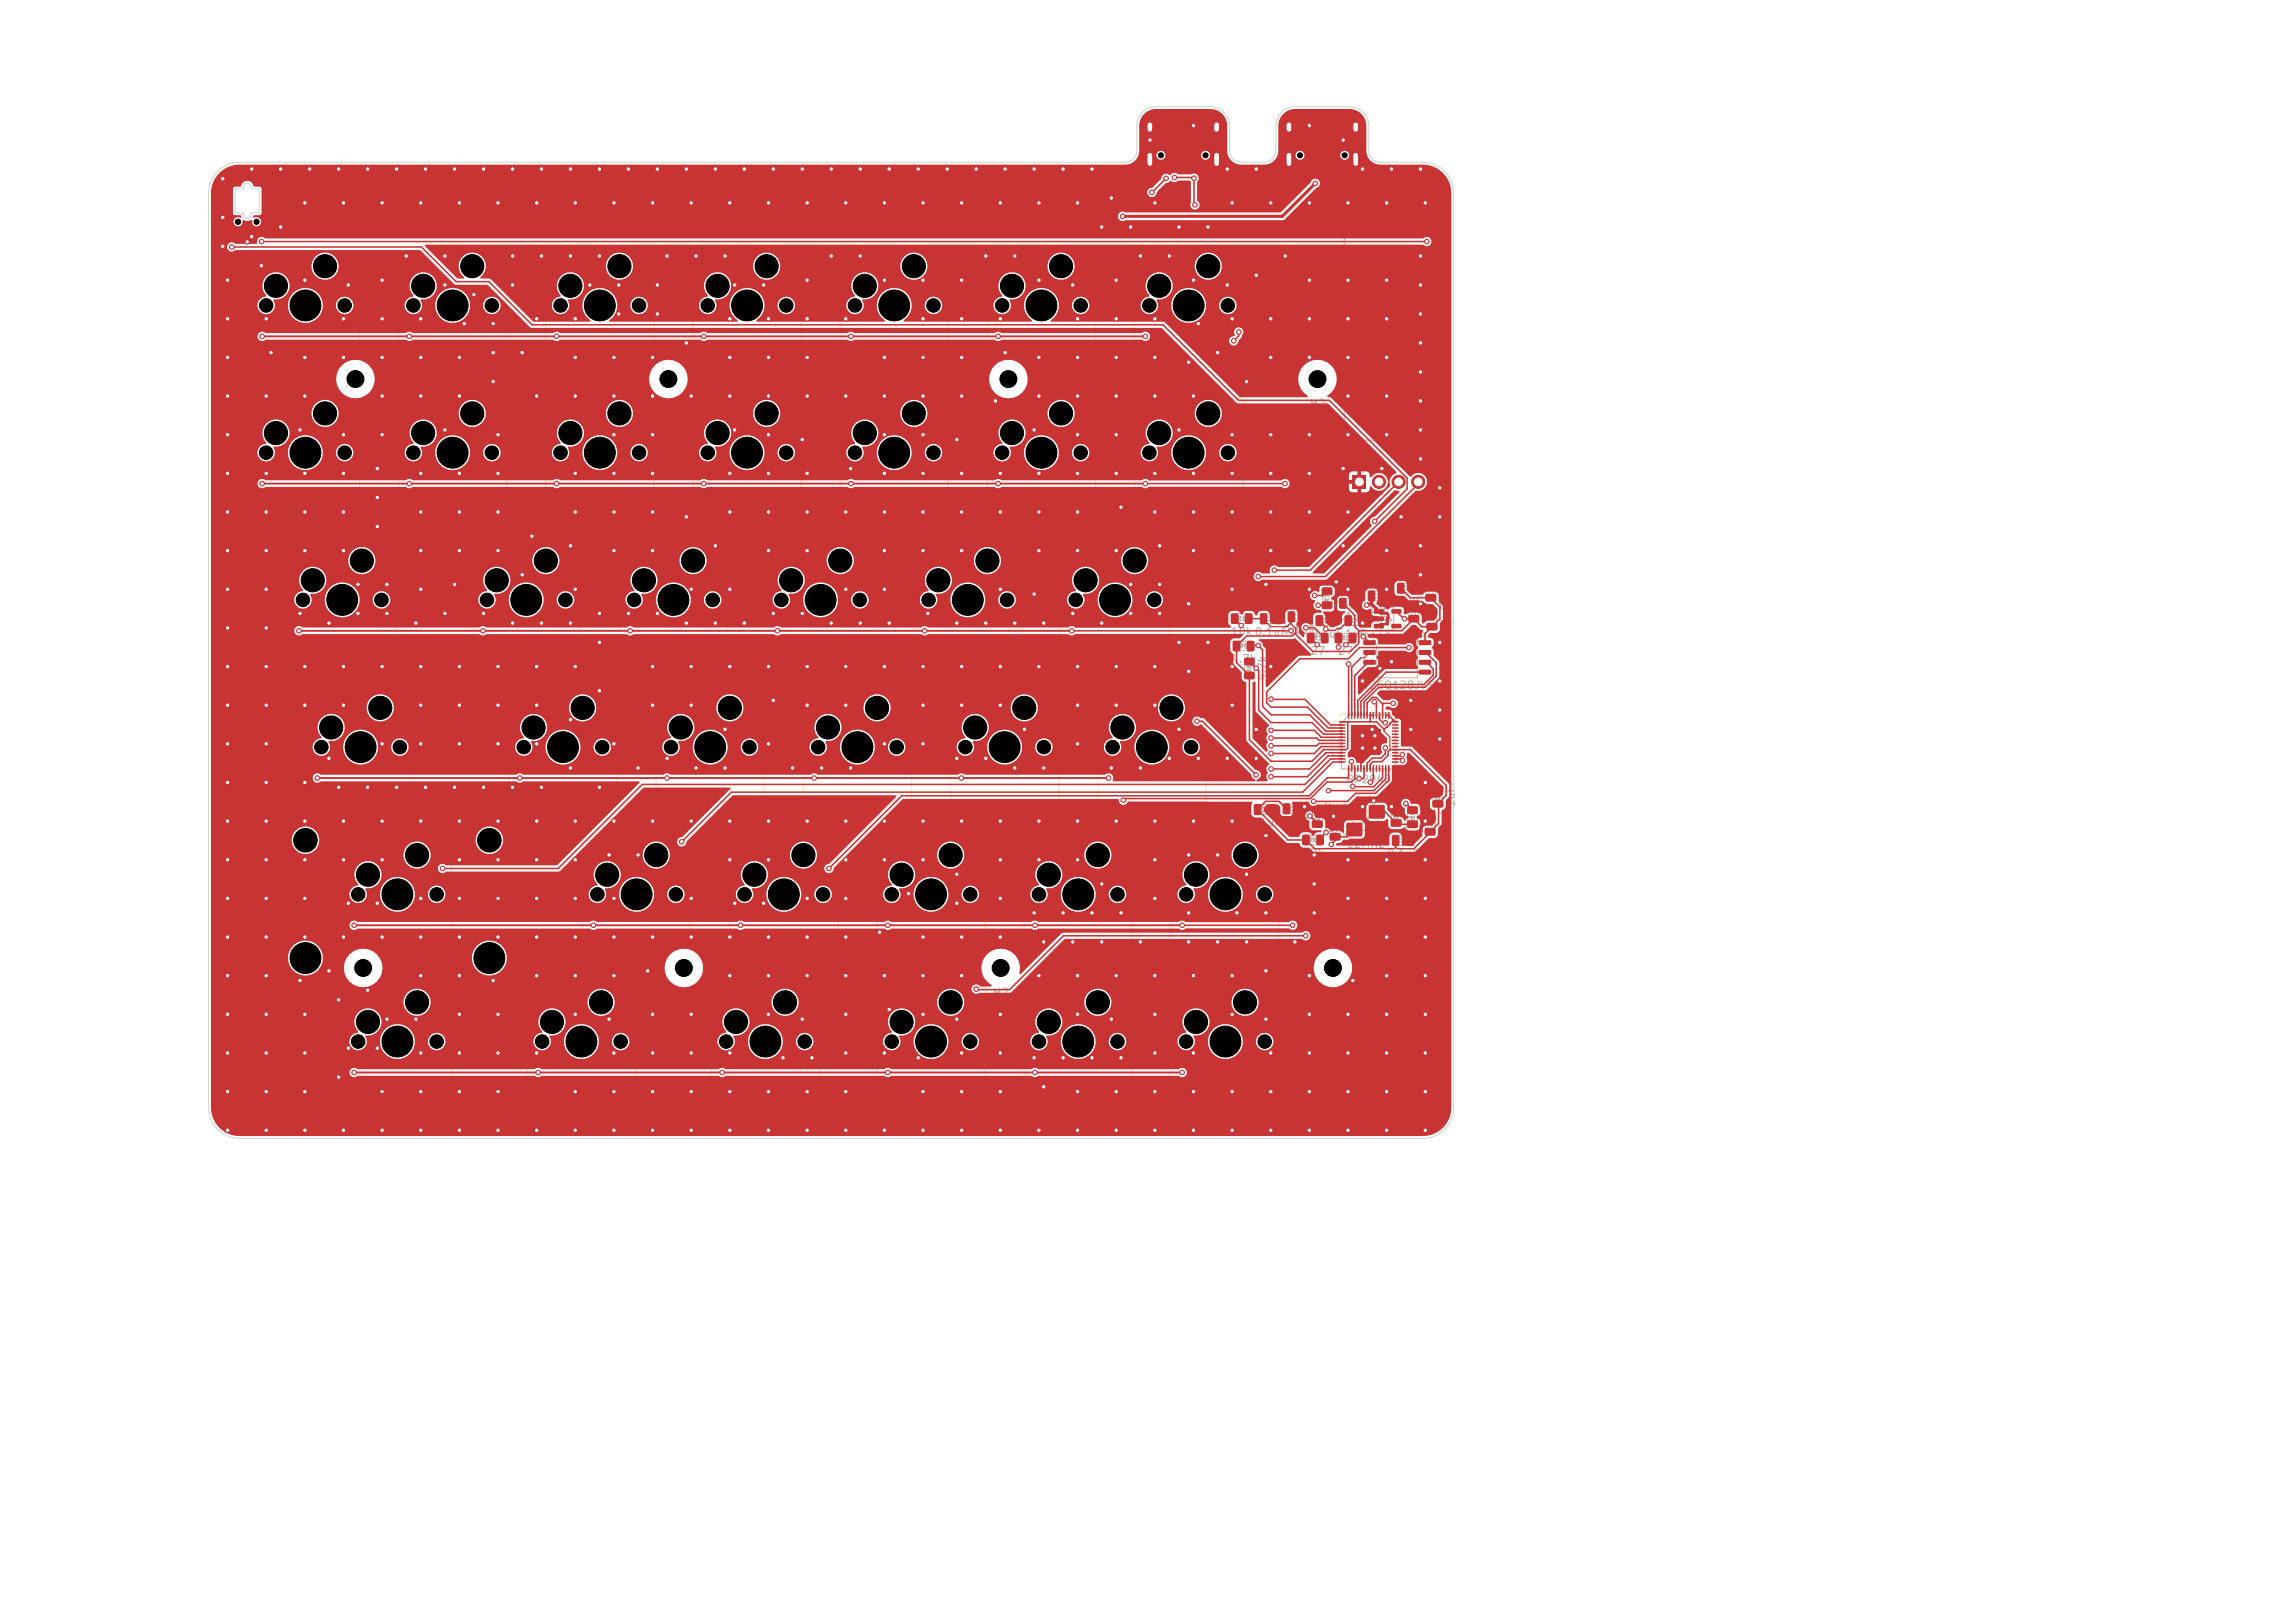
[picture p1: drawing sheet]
<svg xmlns="http://www.w3.org/2000/svg" width="297mm" height="210mm" viewBox="0 0 297 210" stroke-linecap="round" stroke-linejoin="round" font-family="sans-serif">
<defs><g id="words">
<text font-size="1.5" fill="#afafaf" x="180.9" y="44.9" transform="rotate(-90 180.9 44.9)">OLED</text>
<g font-size="1" fill="#afafaf">
<text x="44.9" y="53">M2</text>
<text x="44.9" y="49.8">H1</text>
<text x="85.4" y="53">M2</text>
<text x="85.4" y="49.8">H2</text>
<text x="129.4" y="53">M2</text>
<text x="129.4" y="49.8">H3</text>
<text x="169.4" y="53">M2</text>
<text x="169.4" y="49.8">H4</text>
<text x="180.5" y="50.1" transform="rotate(-90 180.5 50.1)">OLED 128x32</text>
<text x="159.2" y="82.5">10k 0.1uF</text>
<text x="165.9" y="82.2">0.1uF</text>
<text x="169.5" y="82.7">0.1uF1uF</text>
<text x="172.6" y="80.5">0.1uF</text>
<text x="174.1" y="78.4" transform="rotate(-90 174.1 78.4)">1k</text>
<text x="174.3" y="83.2">AP2112K-3.3</text>
<text x="177" y="79.5">1uF</text>
<text x="180.3" y="78.5">10uF</text>
<text x="185.4" y="80.6" transform="rotate(-90 185.4 80.6)">1uF</text>
<text x="187.6" y="78.6" transform="rotate(-90 187.6 78.6)">0.1uF</text>
<text x="187.7" y="82.3" transform="rotate(-90 187.7 82.3)">0.1uF</text>
<text x="159.2" y="86">4.7k</text>
<text x="164.1" y="88.2" transform="rotate(-90 164.1 88.2)">4.7k</text>
<text x="169.5" y="85">27</text>
<text x="173.1" y="85">27</text>
<text x="176" y="89.4">W25Q128JVS</text>
<text x="179.7" y="85.8">U5</text>
<text x="174.1" y="101.6">RP2040</text>
<text x="176" y="96.8">U1</text>
<text x="161.5" y="107.2">0.1uF</text>
<text x="165.3" y="107.1">0.1uF</text>
<text x="172.9" y="107.9" transform="rotate(-90 172.9 107.9)">0.1uF</text>
<text x="183.1" y="107.5" transform="rotate(-90 183.1 107.5)">15pF</text>
<text x="185.2" y="106.7" transform="rotate(-90 185.2 106.7)">1k</text>
<text x="188.5" y="104.5" transform="rotate(-90 188.5 104.5)">1uF</text>
<text x="168.5" y="111.1">10k</text>
<text x="174.2" y="109.9">12MHz</text>
<text x="175.2" y="109.3" transform="rotate(-90 175.2 109.3)">15pF</text>
<text x="179.4" y="111.2">0.1uF</text>
<text x="187.5" y="108.9" transform="rotate(-90 187.5 108.9)">0.1uF</text>
<text x="45.9" y="129.2">M2</text>
<text x="45.9" y="126">H5</text>
<text x="87.4" y="129.2">M2</text>
<text x="87.4" y="126">H6</text>
<text x="128.4" y="129.2">M2</text>
<text x="128.4" y="126">H7</text>
<text x="171.4" y="129.2">M2</text>
<text x="171.4" y="126">H8</text>
</g>
<g font-size=".8" fill="#f2eda1">
<text x="179.1" y="60.4" transform="rotate(-90 179.1 60.4)">VCC</text>
<text x="181.6" y="60.3" transform="rotate(-90 181.6 60.3)">SCL</text>
<text x="184.1" y="60.4" transform="rotate(-90 184.1 60.4)">SDA</text>
</g>
<text font-size=".8" fill="#afafaf" x="175.9" y="106.8">Y1</text>
<text font-size=".7" fill="#afafaf" x="180.1" y="80.9" transform="rotate(-90 180.1 80.9)">U4</text>
<g font-size=".6" fill="#afafaf">
<text x="177.5" y="77.6">C16</text>
<text x="181.3" y="76.6">C19</text>
<text x="185.6" y="77.3" transform="rotate(-90 185.6 77.3)">C20</text>
<text x="160" y="80.5">R1</text>
<text x="163.5" y="80.5">C15</text>
<text x="167.1" y="80.3">C14</text>
<text x="169.9" y="83">R3</text>
<text x="171" y="80.8">C6</text>
<text x="172.2" y="78.1" transform="rotate(-90 172.2 78.1)">R7</text>
<text x="173.5" y="83">R2</text>
<text x="173.8" y="78.5">C18</text>
<text x="174.8" y="80.8">C4</text>
<text x="178.9" y="80.5">U4</text>
<text x="183.4" y="80" transform="rotate(-90 183.4 80)">C17</text>
<text x="185.8" y="81.1" transform="rotate(-90 185.8 81.1)">C13</text>
<text x="160.3" y="84.1">R9</text>
<text x="162.1" y="87.1" transform="rotate(-90 162.1 87.1)">R8</text>
<text x="180.2" y="85.5">U5</text>
<text x="176.5" y="96.5">U1</text>
<text x="163" y="105.2">C8</text>
<text x="166.8" y="105.1">C7</text>
<text x="170.9" y="106.3" transform="rotate(-90 170.9 106.3)">C5</text>
<text x="173.2" y="108" transform="rotate(-90 173.2 108)">C1</text>
<text x="181.1" y="106.2" transform="rotate(-90 181.1 106.2)">C2</text>
<text x="183.3" y="106.7" transform="rotate(-90 183.3 106.7)">R10</text>
<text x="185.5" y="107.6" transform="rotate(-90 185.5 107.6)">C11</text>
<text x="186.5" y="103.7" transform="rotate(-90 186.5 103.7)">C3</text>
<text x="169.3" y="109.1">R6</text>
<text x="180.6" y="109.2">C12</text>
</g>
</g></defs>
<g fill="none" stroke="#afafaf" stroke-width=".13">
<path d="M174 26.9h11.5v30.1h-11.5zM159.7 79.4h2v1.3h-2zM163.5 79.4h2v1.3h-2zM167.1 79.2h2v1.2h-2zM170.7 79.7h2v1.2h-2zM171.1 76.4h1.3v2h-1.3zM173.7 77.4h2v1.3h-2zM174.4 79.7h2v1.2h-2zM177.4 76.5h2v1.2h-2zM179.2 78.6h1.2v2.9h-1.6v-2.5zM181.2 75.5h2v1.2h-2zM182.3 78.1h1.3v2h-1.3z"/>
<path d="M184.5 75.4h1.3v2h-1.3zM184.7 79.1h1.2v2h-1.2zM159.9 83h2v1.2h-2zM161.1 85.5h1.2v2h-1.2zM169.5 81.9h2v1.3h-2zM173.1 81.9h2v1.3h-2zM173.6 93.5l1-1h6v7h-7zM179.2 82.4h4.3v5.3h-5.3v-4.3zM162.7 104.1h2v1.3h-2zM166.4 104h2v1.3h-2zM168.9 108.1h2v1.2h-2zM169.9 104.7h1.2v2h-1.2z"/>
<path d="M172.2 106.3h1.2v2h-1.2zM175.1 104.9h3.2v2.5h-2.6l-.6-.6zM180 104.5h1.3v2h-1.3zM180.6 108.1h2v1.3h-2zM182.2 104.7h1.2v2h-1.2zM184.4 105.7h1.3v2h-1.3zM185.4 102.1h1.3v2h-1.3z"/>
</g>
<path d="M171.4 79.6h.5M182.2 78.9v.5M183.7 78.9v.5M123 89.7h14v14h-14zM171.4 81h.5M172.7 93.2l.3 .2-.3 .2zM173.5 99v.6h.7M174.2 92.4h-.7v.6M180.1 92.4h.6v.6M180.7 99v.6h-.6M151.6 127.8h14v14h-14z" fill="none" stroke="#f2eda1" stroke-width=".13"/>
<path d="M172.7 93.2l.3 .2-.3 .2z" fill="#f2eda1"/>
<path d="M32.5 51.6h14v14h-14zM89.7 51.6h14v14h-14zM177.9 78.2h.5l-.3 .4zM178.7 78.6h1.8M180.5 79.7v.8M184.4 76.1v.6M185.9 76.1v.6M161 86.3v.4M162.4 86.3v.4M178.7 81.6h1.8M184.3 106.4v.5M185.8 106.4v.5" fill="none" stroke="#f2eda1" stroke-width=".13"/>
<path d="M177.9 78.2h.5l-.3 .4z" fill="#f2eda1"/>
<g fill="none" stroke="#f2eda1" stroke-width=".13">
<path d="M70.6 32.5h14v14h-14zM51.6 51.6h14v14h-14zM70.6 51.6h14v14h-14zM37.3 70.6h14v14h-14zM99.2 70.6h14v14h-14zM160.5 79.3h.4M167.8 79.1h.5M174.5 77.3h.5M174.5 78.8h.5M178.2 76.4h.5M178.2 77.8h.5M182 75.4h.5"/>
<path d="M182 76.8h.5M184.6 79.9v.5M186 79.9v.5M142.1 89.7h14v14h-14zM160.5 80.8h.4M160.7 82.9h.5M160.7 84.3h.5M167.8 80.5h.5M176.9 82.1h.7l-.4 .5zM178.1 82.6v-.3h5.5v.3M178.1 87.6v.2h5.5v-.2M75.4 108.7h14v14h-14z"/>
<path d="M94.4 108.7h14v14h-14zM132.5 108.7h14v14h-14zM151.6 108.7h14v14h-14zM167.2 103.9h.5M167.2 105.4h.5M181.3 108h.5M181.3 109.5h.5M182.1 105.5v.5M183.5 105.5v.5M92.1 127.8h14v14h-14zM113.5 127.8h14v14h-14zM132.5 127.8h14v14h-14z"/>
</g>
<path d="M176.9 82.1h.7l-.4 .5z" fill="#f2eda1"/>
<g fill="none" stroke="#f2eda1" stroke-width=".13">
<path d="M32.5 32.5h14v14h-14zM51.6 32.5h14v14h-14zM89.7 32.5h14v14h-14zM108.7 32.5h14v14h-14zM127.8 32.5h14v14h-14zM146.8 32.5h14v14h-14zM173.7 25.9h12v38.1h-12zM108.7 51.6h14v14h-14zM127.8 51.6h14v14h-14zM146.8 51.6h14v14h-14zM61.1 70.6h14v14h-14zM80.1 70.6h14v14h-14z"/>
<path d="M118.2 70.6h14v14h-14zM137.3 70.6h14v14h-14zM164.2 79.3h.5M171 77.2v.4M172.5 77.2v.4M175.2 79.6h.5M39.7 89.7h14v14h-14zM65.9 89.7h14v14h-14zM84.9 89.7h14v14h-14zM104 89.7h14v14h-14zM164.2 80.8h.5M170.3 81.8h.5"/>
<path d="M170.3 83.3h.5M173.9 81.8h.5M173.9 83.3h.5M175.2 81h.5M44.4 108.7h14v14h-14zM113.5 108.7h14v14h-14zM163.4 104h.5M163.4 105.5h.5M169.7 108h.5M169.7 109.4h.5M169.7 105.4v.5M171.2 105.4v.5"/>
<path d="M172 107.1v.5M173.5 107.1v.5M174 103.9v4.6h5.5M179.9 105.3v.5M181.4 105.3v.5M185.3 102.8v.5M186.8 102.8v.5M44.4 127.8h14v14h-14zM68.2 127.8h14v14h-14z"/>
</g>
<g fill="#c83434">
<path d="M182.3 79.6h.2h1l.2 .2v.6l-.3 .2-1-.1-.2-.2z"/>
<path d="M182.3 77.7h.2h1l.2 .2v.6l-.3 .2-1-.1-.2-.2z"/>
<path d="M170.3 79.7l.7-.1 .2 .1v1.1l-.1 .2h-.6l-.3-.1v-1.1z"/>
<path d="M172.2 79.7l.7-.1 .2 .1v1.1l-.1 .2h-.6l-.3-.1v-1.1z"/>
<path d="M173.3 93.3h.8v.2h-.8z"/>
<path d="M173.3 93.7h.8v.2h-.8z"/>
<path d="M173.3 94.1h.8v.2h-.8z"/>
<path d="M173.3 94.5h.8v.2h-.8z"/>
<path d="M173.3 94.9h.8v.2h-.8z"/>
<path d="M173.3 95.3h.8v.2h-.8z"/>
<path d="M173.3 95.7h.8v.2h-.8z"/>
<path d="M173.3 96.1h.8v.2h-.8z"/>
<path d="M173.3 96.5h.8v.2h-.8z"/>
<path d="M173.3 96.9h.8v.2h-.8z"/>
<path d="M173.3 97.3h.8v.2h-.8z"/>
<path d="M173.3 97.7h.8v.2h-.8z"/>
<path d="M173.3 98.1h.8v.2h-.8z"/>
<path d="M173.3 98.5h.8v.2h-.8z"/>
<path d="M174.4 99l.2 .1v.8l-.2-.1z"/>
<path d="M174.8 99l.2 .1v.8l-.2-.1z"/>
<path d="M175.2 99l.2 .1v.8l-.2-.1z"/>
<path d="M175.6 99l.2 .1v.8l-.2-.1z"/>
<path d="M176 99l.2 .1v.8l-.2-.1z"/>
<path d="M176.4 99l.2 .1v.8l-.2-.1z"/>
<path d="M176.8 99l.2 .1v.8l-.2-.1z"/>
<path d="M177.2 99l.2 .1v.8l-.2-.1z"/>
<path d="M177.6 99l.2 .1v.8l-.2-.1z"/>
<path d="M178 99l.2 .1v.8l-.2-.1z"/>
<path d="M178.4 99l.2 .1v.8l-.2-.1z"/>
<path d="M178.8 99l.2 .1v.8l-.2-.1z"/>
<path d="M179.2 99l.2 .1v.8l-.2-.1z"/>
<path d="M179.6 99l.2 .1v.8l-.2-.1z"/>
<path d="M180.1 98.5h.8l.1 .2h-.8z"/>
<path d="M180.1 98.1h.8l.1 .2h-.8z"/>
<path d="M180.1 97.7h.8l.1 .2h-.8z"/>
<path d="M180.1 97.3h.8l.1 .2h-.8z"/>
<path d="M180.1 96.9h.8l.1 .2h-.8z"/>
<path d="M180.1 96.5h.8l.1 .2h-.8z"/>
<path d="M180.1 96.1h.8l.1 .2h-.8z"/>
<path d="M180.1 95.7h.8l.1 .2h-.8z"/>
<path d="M180.1 95.3h.8l.1 .2h-.8z"/>
<path d="M180.1 94.9h.8l.1 .2h-.8z"/>
<path d="M180.1 94.5h.8l.1 .2h-.8z"/>
<path d="M180.1 94.1h.8l.1 .2h-.8z"/>
<path d="M180.1 93.7h.8l.1 .2h-.8z"/>
<path d="M180.1 93.3h.8l.1 .2h-.8z"/>
<path d="M179.6 92.1l.2 .1v.8h-.2z"/>
<path d="M179.2 92.1l.2 .1v.8h-.2z"/>
<path d="M178.8 92.1l.2 .1v.8h-.2z"/>
<path d="M178.4 92.1l.2 .1v.8h-.2z"/>
<path d="M178 92.1l.2 .1v.8h-.2z"/>
<path d="M177.6 92.1l.2 .1v.8h-.2z"/>
<path d="M177.2 92.1l.2 .1v.8h-.2z"/>
<path d="M176.8 92.1l.2 .1v.8h-.2z"/>
<path d="M176.4 92.1l.2 .1v.8h-.2z"/>
<path d="M176 92.1l.2 .1v.8h-.2z"/>
<path d="M175.6 92.1l.2 .1v.8h-.2z"/>
<path d="M175.2 92.1l.2 .1v.8h-.2z"/>
<path d="M174.8 92.1l.2 .1v.8h-.2z"/>
<path d="M174.4 92.1l.2 .1v.8h-.2z"/>
<path d="M175.5 94.4h3.2v3.2h-3.2z"/>
<path d="M161.1 87l.1-.1h1l.2 .3v.6l-.3 .1h-1l-.1-.2z"/>
<path d="M161.1 85.1h.1h1l.2 .2v.6l-.3 .2h-1l-.1-.2z"/>
<path d="M184.5 76.9h.2h1l.2 .2v.6l-.3 .2-1-.1-.2-.2z"/>
<path d="M184.5 75h.2h1l.2 .2v.6l-.3 .2-1-.1-.2-.2z"/>
<path d="M184.4 107.2l.2-.1 1 .1 .2 .2v.6l-.3 .1h-1l-.1-.2z"/>
<path d="M184.4 105.3l.2-.1 1 .1 .2 .2v.6l-.3 .1h-1l-.1-.2z"/>
<path d="M177.8 78.9l1.2-.1 .1 .2v.3l-.1 .1h-1.1l-.1-.1z"/>
<path d="M177.8 79.8h1.2l.1 .1v.4l-.1 .1h-1.1l-.1-.2z"/>
<path d="M177.8 80.8l1.2-.1 .1 .2v.3l-.1 .1h-1.1l-.1-.1z"/>
<path d="M180.1 80.8l1.2-.1 .1 .2v.3l-.2 .1h-1.1v-.1z"/>
<path d="M180.1 78.9l1.2-.1 .1 .2v.3l-.2 .1h-1.1v-.1z"/>
<path d="M173.3 77.4l.7-.1 .3 .2v1l-.2 .3h-.6l-.2-.2v-1z"/>
<path d="M175.2 77.4l.7-.1 .3 .2v1l-.2 .3h-.6l-.2-.2v-1z"/>
<path d="M180.8 75.5l.7-.1 .2 .1 .1 1.1-.2 .2h-.6l-.2-.1v-1.1z"/>
<path d="M182.7 75.5l.7-.1 .2 .1 .1 1.1-.2 .2h-.6l-.2-.1v-1.1z"/>
<path d="M159.6 83l.7-.1 .2 .2v1l-.1 .2h-.6l-.3-.2v-.9z"/>
<path d="M161.4 83l.7-.1 .2 .2 .1 1-.2 .2h-.6l-.2-.2-.1-.9z"/>
<path d="M159.3 79.4h.7l.3 .1v1l-.2 .2-.6 .1-.2-.2v-1z"/>
<path d="M161.2 79.4h.7l.2 .1v1l-.1 .2-.7 .1-.2-.2v-1z"/>
<path d="M166.1 104l.6-.1 .3 .2v1l-.2 .3h-.6l-.2-.2v-1z"/>
<path d="M168 104l.6-.1 .3 .2v1l-.2 .3h-.6l-.2-.2v-1z"/>
<path d="M180.2 108.1l.7-.1 .2 .2v1l-.1 .3h-.6l-.3-.2v-1z"/>
<path d="M182.1 108.1l.7-.1 .2 .2v1l-.1 .3h-.6l-.3-.2v-1z"/>
<path d="M182.2 106.2l.1-.1 1 .1 .2 .2v.6l-.2 .2-1-.1-.2-.2z"/>
<path d="M182.2 104.4l.1-.1h1l.2 .3v.6l-.2 .1h-1l-.2-.2z"/>
<path d="M166.7 79.2l.7-.1 .2 .1v1.1l-.1 .2h-.6l-.3-.1v-1.1z"/>
<path d="M168.6 79.2l.7-.1 .2 .1v1.1l-.1 .2h-.6l-.3-.1v-1.1z"/>
<path d="M177.1 76.5l.6-.1 .3 .1v1.1l-.2 .2h-.6l-.2-.1v-1.1z"/>
<path d="M179 76.5l.6-.1 .3 .1v1.1l-.2 .2h-.6l-.2-.1v-1.1z"/>
<path d="M184.7 80.7l.1-.1h1.1l.1 .3v.5l-.2 .2h-1.1l-.1-.2z"/>
<path d="M184.7 78.8l.1-.1h1.1l.1 .3v.5l-.2 .2h-1.1l-.1-.2z"/>
<path d="M176.5 82.9l1.4-.1 .1 .2v.4l-.1 .1h-1.4l-.1-.2z"/>
<path d="M176.5 84.2l1.4-.1 .1 .2v.4l-.1 .1-1.4-.1-.1-.1z"/>
<path d="M176.5 85.4h1.4l.1 .1v.4l-.1 .1h-1.4l-.1-.1z"/>
<path d="M176.5 86.7h1.4l.1 .1v.4l-.1 .1h-1.4l-.1-.2z"/>
<path d="M183.6 86.7h1.5l.1 .1v.4l-.1 .1h-1.4l-.1-.2z"/>
<path d="M183.6 85.4h1.5l.1 .1v.4l-.1 .1h-1.4l-.1-.1z"/>
<path d="M183.6 84.2l1.5-.1 .1 .2v.4l-.1 .1-1.4-.1-.1-.1z"/>
<path d="M183.6 82.9l1.5-.1 .1 .2v.4l-.1 .1h-1.4l-.1-.2z"/>
<path d="M175.1 61.5h1.7v1.7h-1.7z"/>
</g>
<g fill="#c83434" stroke="#c83434" stroke-width=".13">
<circle cx="178.5" cy="62.3" r=".85"/>
<circle cx="181" cy="62.3" r=".85"/>
<circle cx="183.5" cy="62.3" r=".85"/>
</g>
<g fill="#c83434">
<path d="M172.8 81.9h.7l.2 .1v1l-.1 .2-.6 .1-.3-.2v-1z"/>
<path d="M174.6 81.9h.7l.2 .1v1l-.1 .2-.6 .1-.3-.2v-1z"/>
<path d="M171.1 77.9l.2-.1h1l.1 .3v.6l-.2 .1h-1l-.2-.2z"/>
<path d="M171.1 76.1l.2-.1h1l.1 .2v.7l-.2 .1h-1l-.2-.2z"/>
<path d="M180 106.1l.2-.1h1l.2 .2v.6l-.3 .2h-1l-.2-.3z"/>
<path d="M180 104.2l.2-.1h1l.2 .2v.6l-.3 .2h-1l-.2-.3z"/>
<path d="M172.1 107.9l.2-.1h1l.2 .2v.6l-.2 .2h-1.1l-.2-.3z"/>
<path d="M172.1 106l.2-.1h1l.2 .2v.6l-.2 .2h-1.1l-.2-.3z"/>
<path d="M185.4 103.6l.2-.1h1l.2 .3v.6l-.3 .1h-1l-.2-.2z"/>
<path d="M185.4 101.7l.2-.1h1l.2 .3v.6l-.3 .1h-1l-.2-.2z"/>
<path d="M169.2 81.9h.7l.2 .1v1l-.1 .2-.7 .1-.2-.2v-1z"/>
<path d="M171 81.9h.7l.2 .1 .1 1-.2 .2-.6 .1-.3-.2v-1z"/>
<path d="M163.1 79.4l.7-.1 .2 .2v1l-.1 .3h-.6l-.3-.2v-1z"/>
<path d="M165 79.4l.7-.1 .2 .2v1l-.1 .3h-.6l-.3-.2v-1z"/>
<path d="M162.3 104.1l.7-.1 .2 .2v1l-.1 .3h-.6l-.2-.2-.1-1z"/>
<path d="M164.2 104.1l.7-.1 .2 .2v1l-.1 .3h-.6l-.2-.2-.1-1z"/>
<path d="M169.8 106.2l.2-.1 1 .1 .2 .2v.6l-.3 .1h-1l-.1-.2z"/>
<path d="M169.8 104.3l.2-.1 1 .1 .2 .2v.6l-.3 .1h-1l-.1-.2z"/>
<path d="M168.6 108.1l.7-.1 .2 .1v1l-.1 .3h-.7l-.2-.2v-1z"/>
<path d="M170.4 108.1l.7-.1 .2 .1 .1 1-.2 .3h-.6l-.3-.2v-1z"/>
<path d="M174.3 106.5l.2-.1h1.6l.2 .1v.2v1.5h-.2h-1.6h-.2l-.1-.2z"/>
<path d="M177.2 106.5l.2-.1h1.6l.2 .1v.2v1.5h-.2h-1.6h-.2l-.1-.2z"/>
<path d="M177.2 104.2l.2-.1h1.6l.2 .1v.2v1.5h-.2h-1.6h-.2l-.1-.2z"/>
<path d="M174.3 104.2l.2-.1h1.6l.2 .1v.2v1.5h-.2h-1.6h-.2l-.1-.2z"/>
<path d="M174 79.7l.7-.1 .3 .1v1.1l-.2 .2h-.6l-.2-.1v-1.1z"/>
<path d="M175.9 79.7l.7-.1 .3 .1v1.1l-.2 .2h-.6l-.2-.1v-1.1z"/>
</g>
<path d="M148.8 16.1v.6M157.4 16.1v.6M166.8 16.1v.6M175.4 16.1v.6M148.8 20.1v1.1M157.4 20.1v1.1M166.8 20.1v1.1M175.4 20.1v1.1" fill="none" stroke="#c83434" stroke-width="1"/>
<g fill="#c83434" stroke="#c83434" stroke-width=".13">
<circle cx="145.4" cy="103.5" r=".3"/>
<circle cx="181.8" cy="80.1" r=".3"/>
<circle cx="161.3" cy="121.9" r=".3"/>
<circle cx="154.5" cy="66.3" r=".3"/>
<circle cx="104.4" cy="106.2" r=".3"/>
<circle cx="159.5" cy="91.3" r=".3"/>
<circle cx="34.5" cy="51.3" r=".3"/>
<circle cx="29.5" cy="51.3" r=".3"/>
<circle cx="44.4" cy="56.3" r=".3"/>
<circle cx="182.6" cy="94.4" r=".3"/>
<circle cx="94.4" cy="86.3" r=".3"/>
<circle cx="85.1" cy="40.6" r=".3"/>
<circle cx="47.6" cy="21.9" r=".3"/>
<circle cx="119.4" cy="46.3" r=".3"/>
<circle cx="54.4" cy="141.2" r=".3"/>
<circle cx="179.4" cy="71.3" r=".3"/>
<circle cx="84.4" cy="141.2" r=".3"/>
<circle cx="44.5" cy="121.2" r=".3"/>
<circle cx="115.1" cy="21.9" r=".3"/>
<circle cx="129.5" cy="76.3" r=".3"/>
<circle cx="84.4" cy="61.3" r=".3"/>
<circle cx="95.1" cy="116.9" r=".3"/>
<circle cx="129.5" cy="121.2" r=".3"/>
<circle cx="146.3" cy="29.4" r=".3"/>
<circle cx="149.5" cy="126.2" r=".3"/>
<circle cx="29.5" cy="96.3" r=".3"/>
<circle cx="29.5" cy="66.3" r=".3"/>
<circle cx="73.8" cy="80.6" r=".3"/>
<circle cx="46.3" cy="79.4" r=".3"/>
<circle cx="78.8" cy="110.6" r=".3"/>
<circle cx="180.1" cy="21.9" r=".3"/>
<circle cx="29.5" cy="71.3" r=".3"/>
<circle cx="149.5" cy="66.3" r=".3"/>
<circle cx="184.4" cy="121.2" r=".3"/>
<circle cx="74.4" cy="61.3" r=".3"/>
<circle cx="104.4" cy="66.3" r=".3"/>
<circle cx="159.5" cy="86.3" r=".3"/>
<circle cx="179.5" cy="26.3" r=".3"/>
<circle cx="63.8" cy="49.4" r=".3"/>
<circle cx="28.8" cy="28.1" r=".3"/>
<circle cx="54.4" cy="61.3" r=".3"/>
<circle cx="89.4" cy="141.2" r=".3"/>
<circle cx="54.5" cy="146.3" r=".3"/>
<circle cx="109.4" cy="66.3" r=".3"/>
<circle cx="182.6" cy="90.6" r=".3"/>
<circle cx="29.5" cy="136.2" r=".3"/>
<circle cx="96.3" cy="21.9" r=".3"/>
<circle cx="59.4" cy="86.3" r=".3"/>
<circle cx="169.5" cy="26.3" r=".3"/>
<circle cx="99.4" cy="131.2" r=".3"/>
<circle cx="63.8" cy="126.9" r=".3"/>
<circle cx="48.8" cy="68.1" r=".3"/>
<circle cx="89.4" cy="26.3" r=".3"/>
<circle cx="39.5" cy="61.3" r=".3"/>
<circle cx="39.5" cy="71.3" r=".3"/>
<circle cx="153.8" cy="110.6" r=".3"/>
<circle cx="144.5" cy="51.3" r=".3"/>
<circle cx="77.6" cy="89.4" r=".3"/>
<circle cx="153.8" cy="121.9" r=".3"/>
<circle cx="29.5" cy="46.3" r=".3"/>
<circle cx="84.4" cy="121.2" r=".3"/>
<circle cx="174.5" cy="41.2" r=".3"/>
<circle cx="77.6" cy="21.9" r=".3"/>
<circle cx="69.4" cy="26.3" r=".3"/>
<circle cx="99.4" cy="146.3" r=".3"/>
<circle cx="159.5" cy="41.2" r=".3"/>
<circle cx="99.4" cy="66.3" r=".3"/>
<circle cx="164.5" cy="46.3" r=".3"/>
<circle cx="29.5" cy="146.3" r=".3"/>
<circle cx="156.3" cy="29.4" r=".3"/>
<circle cx="58.8" cy="75.6" r=".3"/>
<circle cx="84.4" cy="146.3" r=".3"/>
<circle cx="29.5" cy="86.3" r=".3"/>
<circle cx="139.5" cy="96.3" r=".3"/>
<circle cx="29.5" cy="111.2" r=".3"/>
<circle cx="174.4" cy="131.2" r=".3"/>
<circle cx="94.4" cy="111.2" r=".3"/>
<circle cx="66.3" cy="36.9" r=".3"/>
<circle cx="69.4" cy="51.3" r=".3"/>
<circle cx="99.4" cy="71.3" r=".3"/>
<circle cx="184.5" cy="26.3" r=".3"/>
<circle cx="66.3" cy="80.6" r=".3"/>
<circle cx="43.8" cy="101.9" r=".3"/>
<circle cx="149.5" cy="61.3" r=".3"/>
<circle cx="146.3" cy="75.6" r=".3"/>
<circle cx="29.5" cy="131.2" r=".3"/>
<circle cx="77.6" cy="101.9" r=".3"/>
<circle cx="102.6" cy="99.4" r=".3"/>
<circle cx="169.4" cy="46.3" r=".3"/>
<circle cx="104.4" cy="36.3" r=".3"/>
<circle cx="164.5" cy="86.3" r=".3"/>
<circle cx="119.4" cy="96.3" r=".3"/>
<circle cx="94.4" cy="66.3" r=".3"/>
<circle cx="69.4" cy="41.2" r=".3"/>
<circle cx="109.4" cy="26.3" r=".3"/>
<circle cx="152.6" cy="55.6" r=".3"/>
<circle cx="34.5" cy="86.3" r=".3"/>
<circle cx="173.8" cy="70.6" r=".3"/>
<circle cx="59.4" cy="116.2" r=".3"/>
<circle cx="94.4" cy="136.2" r=".3"/>
<circle cx="119.4" cy="71.3" r=".3"/>
<circle cx="169.5" cy="141.2" r=".3"/>
<circle cx="174.4" cy="141.2" r=".3"/>
<circle cx="173.8" cy="60.6" r=".3"/>
<circle cx="124.5" cy="66.3" r=".3"/>
<circle cx="77.6" cy="33.1" r=".3"/>
<circle cx="139.5" cy="111.2" r=".3"/>
<circle cx="174.4" cy="56.3" r=".3"/>
<circle cx="124.5" cy="36.3" r=".3"/>
<circle cx="149.5" cy="91.3" r=".3"/>
<circle cx="169.5" cy="41.2" r=".3"/>
<circle cx="54.4" cy="116.2" r=".3"/>
<circle cx="64.4" cy="121.2" r=".3"/>
<circle cx="142.6" cy="114.4" r=".3"/>
<circle cx="74.4" cy="146.3" r=".3"/>
<circle cx="84.4" cy="86.3" r=".3"/>
<circle cx="29.5" cy="106.2" r=".3"/>
<circle cx="183.8" cy="51.9" r=".3"/>
<circle cx="115.1" cy="130.6" r=".3"/>
<circle cx="114.4" cy="36.3" r=".3"/>
<circle cx="114.4" cy="46.3" r=".3"/>
<circle cx="129.5" cy="146.3" r=".3"/>
<circle cx="183.8" cy="48.1" r=".3"/>
<circle cx="84.4" cy="46.3" r=".3"/>
<circle cx="39.5" cy="51.3" r=".3"/>
<circle cx="122.6" cy="21.9" r=".3"/>
<circle cx="143.8" cy="99.4" r=".3"/>
<circle cx="179.4" cy="46.3" r=".3"/>
<circle cx="184.4" cy="106.2" r=".3"/>
<circle cx="114.4" cy="66.3" r=".3"/>
<circle cx="111.3" cy="33.1" r=".3"/>
<circle cx="67.6" cy="45.6" r=".3"/>
<circle cx="144.5" cy="141.2" r=".3"/>
<circle cx="139.5" cy="66.3" r=".3"/>
<circle cx="70.1" cy="21.9" r=".3"/>
<circle cx="34.5" cy="136.2" r=".3"/>
<circle cx="119.4" cy="141.2" r=".3"/>
<circle cx="124.5" cy="146.3" r=".3"/>
<circle cx="45.1" cy="116.9" r=".3"/>
<circle cx="141.3" cy="118.1" r=".3"/>
<circle cx="64.4" cy="111.2" r=".3"/>
<circle cx="179.4" cy="116.2" r=".3"/>
<circle cx="133.8" cy="136.9" r=".3"/>
<circle cx="139.5" cy="26.3" r=".3"/>
<circle cx="115.1" cy="80.6" r=".3"/>
<circle cx="99.4" cy="51.3" r=".3"/>
<circle cx="44.5" cy="91.3" r=".3"/>
<circle cx="69.4" cy="96.3" r=".3"/>
<circle cx="47.6" cy="101.9" r=".3"/>
<circle cx="79.4" cy="71.3" r=".3"/>
<circle cx="39.5" cy="101.2" r=".3"/>
<circle cx="159.5" cy="141.2" r=".3"/>
<circle cx="119.4" cy="126.2" r=".3"/>
<circle cx="164.5" cy="56.3" r=".3"/>
<circle cx="59.4" cy="111.2" r=".3"/>
<circle cx="164.5" cy="66.3" r=".3"/>
<circle cx="79.4" cy="106.2" r=".3"/>
<circle cx="123.8" cy="56.9" r=".3"/>
<circle cx="150.1" cy="75.6" r=".3"/>
<circle cx="133.8" cy="76.9" r=".3"/>
<circle cx="164.5" cy="41.2" r=".3"/>
<circle cx="183.8" cy="44.4" r=".3"/>
<circle cx="176.3" cy="96.8" r=".3"/>
<circle cx="145.1" cy="136.9" r=".3"/>
<circle cx="144.5" cy="41.2" r=".3"/>
<circle cx="139.5" cy="131.2" r=".3"/>
<circle cx="141.3" cy="21.9" r=".3"/>
<circle cx="161.3" cy="113.1" r=".3"/>
<circle cx="183.8" cy="55.6" r=".3"/>
<circle cx="95.1" cy="36.9" r=".3"/>
<circle cx="109.4" cy="91.3" r=".3"/>
<circle cx="134.5" cy="71.3" r=".3"/>
<circle cx="139.5" cy="146.3" r=".3"/>
<circle cx="74.4" cy="121.2" r=".3"/>
<circle cx="59.4" cy="46.3" r=".3"/>
<circle cx="44.5" cy="111.2" r=".3"/>
<circle cx="135.1" cy="121.9" r=".3"/>
<circle cx="128.8" cy="51.9" r=".3"/>
<circle cx="94.4" cy="141.2" r=".3"/>
<circle cx="134.5" cy="111.2" r=".3"/>
<circle cx="163.8" cy="118.1" r=".3"/>
<circle cx="84.4" cy="71.3" r=".3"/>
<circle cx="79.4" cy="116.2" r=".3"/>
<circle cx="64.5" cy="26.3" r=".3"/>
<circle cx="154.5" cy="106.2" r=".3"/>
<circle cx="44.5" cy="41.2" r=".3"/>
<circle cx="179.4" cy="121.2" r=".3"/>
<circle cx="134.5" cy="66.3" r=".3"/>
<circle cx="183.8" cy="40.6" r=".3"/>
<circle cx="169.4" cy="56.3" r=".3"/>
<circle cx="149.5" cy="46.3" r=".3"/>
<circle cx="154.5" cy="146.3" r=".3"/>
<circle cx="84.4" cy="91.3" r=".3"/>
<circle cx="118.8" cy="21.9" r=".3"/>
<circle cx="134.5" cy="51.3" r=".3"/>
<circle cx="49.5" cy="86.3" r=".3"/>
<circle cx="184.4" cy="141.2" r=".3"/>
<circle cx="50.1" cy="131.9" r=".3"/>
<circle cx="44.5" cy="26.3" r=".3"/>
<circle cx="155.1" cy="98.1" r=".3"/>
<circle cx="99.4" cy="61.3" r=".3"/>
<circle cx="51.3" cy="21.9" r=".3"/>
<circle cx="49.5" cy="121.2" r=".3"/>
<circle cx="154.5" cy="126.2" r=".3"/>
<circle cx="54.4" cy="106.2" r=".3"/>
<circle cx="137.6" cy="118.1" r=".3"/>
<circle cx="59.4" cy="136.2" r=".3"/>
<circle cx="153.8" cy="86.9" r=".3"/>
<circle cx="129.5" cy="66.3" r=".3"/>
<circle cx="133.8" cy="21.9" r=".3"/>
<circle cx="54.4" cy="71.3" r=".3"/>
<circle cx="54.4" cy="91.3" r=".3"/>
<circle cx="129.5" cy="111.2" r=".3"/>
<circle cx="154.5" cy="136.2" r=".3"/>
<circle cx="134.5" cy="26.3" r=".3"/>
<circle cx="181.3" cy="66.9" r=".3"/>
<circle cx="89.4" cy="136.2" r=".3"/>
<circle cx="50.1" cy="75.6" r=".3"/>
<circle cx="44.5" cy="71.3" r=".3"/>
<circle cx="63.8" cy="41.9" r=".3"/>
<circle cx="84.4" cy="56.3" r=".3"/>
<circle cx="59.4" cy="106.2" r=".3"/>
<circle cx="174.4" cy="51.3" r=".3"/>
<circle cx="130.1" cy="21.9" r=".3"/>
<circle cx="55.1" cy="21.9" r=".3"/>
<circle cx="54.4" cy="96.3" r=".3"/>
<circle cx="104.4" cy="46.3" r=".3"/>
<circle cx="74.4" cy="111.2" r=".3"/>
<circle cx="81.3" cy="21.9" r=".3"/>
<circle cx="139.5" cy="71.3" r=".3"/>
<circle cx="85.1" cy="79.4" r=".3"/>
<circle cx="179.4" cy="136.2" r=".3"/>
<circle cx="93.8" cy="99.4" r=".3"/>
<circle cx="184.4" cy="101.2" r=".3"/>
<circle cx="57.6" cy="79.4" r=".3"/>
<circle cx="129.5" cy="141.2" r=".3"/>
<circle cx="114.4" cy="61.3" r=".3"/>
<circle cx="103.8" cy="56.9" r=".3"/>
<circle cx="100.1" cy="90.6" r=".3"/>
<circle cx="64.4" cy="141.2" r=".3"/>
<circle cx="149.5" cy="41.2" r=".3"/>
<circle cx="109.4" cy="116.2" r=".3"/>
<circle cx="154.5" cy="61.3" r=".3"/>
<circle cx="129.5" cy="26.3" r=".3"/>
<circle cx="39.5" cy="86.3" r=".3"/>
<circle cx="34.5" cy="41.2" r=".3"/>
<circle cx="64.4" cy="131.2" r=".3"/>
<circle cx="139.5" cy="86.3" r=".3"/>
<circle cx="124.5" cy="136.2" r=".3"/>
<circle cx="34.5" cy="146.3" r=".3"/>
<circle cx="84.4" cy="66.3" r=".3"/>
<circle cx="157.6" cy="45.6" r=".3"/>
<circle cx="35.1" cy="45.6" r=".3"/>
<circle cx="103.8" cy="79.4" r=".3"/>
<circle cx="32" cy="31.3" r=".3"/>
<circle cx="32.6" cy="21.9" r=".3"/>
<circle cx="162.6" cy="94.4" r=".3"/>
<circle cx="49.5" cy="41.2" r=".3"/>
<circle cx="127.6" cy="80.6" r=".3"/>
<circle cx="139.5" cy="46.3" r=".3"/>
<circle cx="184.5" cy="146.3" r=".3"/>
<circle cx="152.6" cy="94.4" r=".3"/>
<circle cx="84.4" cy="26.3" r=".3"/>
<circle cx="144.5" cy="71.3" r=".3"/>
<circle cx="138.8" cy="121.9" r=".3"/>
<circle cx="141.3" cy="136.9" r=".3"/>
<circle cx="129.5" cy="136.2" r=".3"/>
<circle cx="135.1" cy="99.4" r=".3"/>
<circle cx="104.4" cy="116.2" r=".3"/>
<circle cx="149.5" cy="141.2" r=".3"/>
<circle cx="29.5" cy="91.3" r=".3"/>
<circle cx="94.4" cy="146.3" r=".3"/>
<circle cx="134.5" cy="146.3" r=".3"/>
<circle cx="184.4" cy="131.2" r=".3"/>
<circle cx="178.8" cy="60.6" r=".3"/>
<circle cx="104.4" cy="61.3" r=".3"/>
<circle cx="88.8" cy="66.9" r=".3"/>
<circle cx="52.6" cy="33.1" r=".3"/>
<circle cx="186.3" cy="95.6" r=".3"/>
<circle cx="114.4" cy="76.3" r=".3"/>
<circle cx="169.4" cy="126.2" r=".3"/>
<circle cx="44.4" cy="61.3" r=".3"/>
<circle cx="127.6" cy="33.1" r=".3"/>
<circle cx="153.8" cy="78.1" r=".3"/>
<circle cx="55.1" cy="101.9" r=".3"/>
<circle cx="133.8" cy="55.6" r=".3"/>
<circle cx="64.4" cy="116.2" r=".3"/>
<circle cx="54.4" cy="126.2" r=".3"/>
<circle cx="119.4" cy="121.2" r=".3"/>
<circle cx="154.5" cy="36.3" r=".3"/>
<circle cx="114.4" cy="146.3" r=".3"/>
<circle cx="174.5" cy="121.2" r=".3"/>
<circle cx="39.5" cy="36.3" r=".3"/>
<circle cx="29.5" cy="126.2" r=".3"/>
<circle cx="76.3" cy="36.9" r=".3"/>
<circle cx="94.4" cy="51.3" r=".3"/>
<circle cx="114.4" cy="56.3" r=".3"/>
<circle cx="89.4" cy="116.2" r=".3"/>
<circle cx="49.5" cy="96.3" r=".3"/>
<circle cx="159.5" cy="61.3" r=".3"/>
<circle cx="119.4" cy="91.3" r=".3"/>
<circle cx="49.4" cy="46.3" r=".3"/>
<circle cx="54.4" cy="66.3" r=".3"/>
<circle cx="29.5" cy="76.3" r=".3"/>
<circle cx="114.4" cy="111.2" r=".3"/>
<circle cx="79.4" cy="46.3" r=".3"/>
<circle cx="69.4" cy="86.3" r=".3"/>
<circle cx="110.1" cy="99.4" r=".3"/>
<circle cx="92.6" cy="70.6" r=".3"/>
<circle cx="90.1" cy="99.4" r=".3"/>
<circle cx="129.5" cy="116.2" r=".3"/>
<circle cx="29.5" cy="36.3" r=".3"/>
<circle cx="49.4" cy="56.3" r=".3"/>
<circle cx="32.6" cy="30.6" r=".3"/>
<circle cx="176.3" cy="104.4" r=".3"/>
<circle cx="74.4" cy="46.3" r=".3"/>
<circle cx="151.3" cy="98.1" r=".3"/>
<circle cx="64.4" cy="71.3" r=".3"/>
<circle cx="179.4" cy="51.3" r=".3"/>
<circle cx="109.4" cy="146.3" r=".3"/>
<circle cx="39.5" cy="106.2" r=".3"/>
<circle cx="29.5" cy="41.2" r=".3"/>
<circle cx="29.5" cy="81.3" r=".3"/>
<circle cx="69.4" cy="106.2" r=".3"/>
<circle cx="135.1" cy="140.6" r=".3"/>
<circle cx="184.4" cy="111.2" r=".3"/>
<circle cx="159.5" cy="126.2" r=".3"/>
<circle cx="36.3" cy="21.9" r=".3"/>
<circle cx="89.4" cy="76.3" r=".3"/>
<circle cx="84.4" cy="131.2" r=".3"/>
<circle cx="54.4" cy="76.3" r=".3"/>
<circle cx="80.1" cy="40.6" r=".3"/>
<circle cx="129.5" cy="91.3" r=".3"/>
<circle cx="104.4" cy="141.2" r=".3"/>
<circle cx="109.4" cy="131.2" r=".3"/>
<circle cx="103.8" cy="21.9" r=".3"/>
<circle cx="89.4" cy="86.3" r=".3"/>
<circle cx="34.5" cy="141.2" r=".3"/>
<circle cx="43.8" cy="129.4" r=".3"/>
<circle cx="142.6" cy="29.4" r=".3"/>
<circle cx="57.6" cy="55.6" r=".3"/>
<circle cx="74.4" cy="76.3" r=".3"/>
<circle cx="123.8" cy="131.9" r=".3"/>
<circle cx="149.5" cy="146.3" r=".3"/>
<circle cx="137.6" cy="21.9" r=".3"/>
<circle cx="124.5" cy="26.3" r=".3"/>
<circle cx="149.5" cy="26.3" r=".3"/>
<circle cx="59.4" cy="96.3" r=".3"/>
<circle cx="124.5" cy="71.3" r=".3"/>
<circle cx="79.4" cy="121.2" r=".3"/>
<circle cx="164.5" cy="136.2" r=".3"/>
<circle cx="170.1" cy="114.4" r=".3"/>
<circle cx="173.8" cy="18.1" r=".3"/>
<circle cx="99.4" cy="126.2" r=".3"/>
<circle cx="144.5" cy="61.3" r=".3"/>
<circle cx="64.4" cy="136.2" r=".3"/>
<circle cx="149.5" cy="131.2" r=".3"/>
<circle cx="154.5" cy="141.2" r=".3"/>
<circle cx="104.4" cy="86.3" r=".3"/>
<circle cx="29.5" cy="101.2" r=".3"/>
<circle cx="59.4" cy="126.2" r=".3"/>
<circle cx="34.5" cy="66.3" r=".3"/>
<circle cx="99.4" cy="96.3" r=".3"/>
<circle cx="85.1" cy="21.9" r=".3"/>
<circle cx="164.5" cy="71.3" r=".3"/>
<circle cx="186.3" cy="63.1" r=".3"/>
<circle cx="139.5" cy="41.2" r=".3"/>
<circle cx="70.1" cy="33.1" r=".3"/>
<circle cx="104.4" cy="146.3" r=".3"/>
<circle cx="129.5" cy="61.3" r=".3"/>
<circle cx="69.4" cy="116.2" r=".3"/>
<circle cx="69.4" cy="111.2" r=".3"/>
<circle cx="169.5" cy="146.3" r=".3"/>
<circle cx="168.8" cy="104.4" r=".3"/>
<circle cx="123.8" cy="80.6" r=".3"/>
<circle cx="59.5" cy="146.3" r=".3"/>
<circle cx="139.5" cy="141.2" r=".3"/>
<circle cx="179.4" cy="111.2" r=".3"/>
<circle cx="163.8" cy="131.9" r=".3"/>
<circle cx="179.5" cy="36.3" r=".3"/>
<circle cx="103.8" cy="131.9" r=".3"/>
<circle cx="186.3" cy="88.1" r=".3"/>
<circle cx="124.5" cy="41.2" r=".3"/>
<circle cx="64.4" cy="66.3" r=".3"/>
<circle cx="62.6" cy="21.9" r=".3"/>
<circle cx="99.4" cy="26.3" r=".3"/>
<circle cx="80.1" cy="36.9" r=".3"/>
<circle cx="64.4" cy="91.3" r=".3"/>
<circle cx="169.4" cy="66.3" r=".3"/>
<circle cx="161.3" cy="49.4" r=".3"/>
<circle cx="152.6" cy="83.1" r=".3"/>
<circle cx="79.4" cy="146.3" r=".3"/>
<circle cx="163.8" cy="108.1" r=".3"/>
<circle cx="74.4" cy="41.2" r=".3"/>
<circle cx="119.4" cy="106.2" r=".3"/>
<circle cx="157.6" cy="121.9" r=".3"/>
<circle cx="70.1" cy="80.6" r=".3"/>
<circle cx="66.3" cy="33.1" r=".3"/>
<circle cx="49.5" cy="36.3" r=".3"/>
<circle cx="54.4" cy="51.3" r=".3"/>
<circle cx="164.5" cy="61.3" r=".3"/>
<circle cx="111.3" cy="21.9" r=".3"/>
<circle cx="129.5" cy="131.2" r=".3"/>
<circle cx="53.8" cy="131.9" r=".3"/>
<circle cx="82.6" cy="110.6" r=".3"/>
<circle cx="89.4" cy="146.3" r=".3"/>
<circle cx="43.8" cy="21.9" r=".3"/>
<circle cx="177.9" cy="96.8" r=".3"/>
<circle cx="33.8" cy="34.4" r=".3"/>
<circle cx="79.4" cy="66.3" r=".3"/>
<circle cx="159.5" cy="131.2" r=".3"/>
<circle cx="144.5" cy="126.2" r=".3"/>
<circle cx="159.5" cy="71.3" r=".3"/>
<circle cx="151.3" cy="33.1" r=".3"/>
<circle cx="29.5" cy="141.2" r=".3"/>
<circle cx="74.4" cy="126.2" r=".3"/>
<circle cx="142.6" cy="121.9" r=".3"/>
<circle cx="126.3" cy="21.9" r=".3"/>
<circle cx="74.4" cy="106.2" r=".3"/>
<circle cx="124.5" cy="121.2" r=".3"/>
<circle cx="177.6" cy="94.4" r=".3"/>
<circle cx="43.8" cy="139.4" r=".3"/>
<circle cx="39.5" cy="66.3" r=".3"/>
<circle cx="159.5" cy="56.3" r=".3"/>
<circle cx="162.6" cy="35.6" r=".3"/>
<circle cx="174.4" cy="136.2" r=".3"/>
<circle cx="178.6" cy="86.5" r=".3"/>
<circle cx="119.4" cy="61.3" r=".3"/>
<circle cx="176.3" cy="88.1" r=".3"/>
<circle cx="123.8" cy="113.1" r=".3"/>
<circle cx="184.4" cy="116.2" r=".3"/>
<circle cx="139.5" cy="126.2" r=".3"/>
<circle cx="89.4" cy="121.2" r=".3"/>
<circle cx="94.4" cy="26.3" r=".3"/>
<circle cx="109.4" cy="86.3" r=".3"/>
<circle cx="129.5" cy="41.2" r=".3"/>
<circle cx="79.4" cy="136.2" r=".3"/>
<circle cx="74.4" cy="131.2" r=".3"/>
<circle cx="127.6" cy="98.1" r=".3"/>
<circle cx="159.5" cy="66.3" r=".3"/>
<circle cx="144.5" cy="106.2" r=".3"/>
<circle cx="59.4" cy="141.2" r=".3"/>
<circle cx="89.4" cy="91.3" r=".3"/>
<circle cx="58.8" cy="101.9" r=".3"/>
<circle cx="105.1" cy="136.9" r=".3"/>
<circle cx="39.5" cy="141.2" r=".3"/>
<circle cx="39.5" cy="146.3" r=".3"/>
<circle cx="149.5" cy="51.3" r=".3"/>
<circle cx="49.5" cy="106.2" r=".3"/>
<circle cx="114.4" cy="26.3" r=".3"/>
<circle cx="42.6" cy="98.1" r=".3"/>
<circle cx="61.3" cy="38.1" r=".3"/>
<circle cx="69.4" cy="121.2" r=".3"/>
<circle cx="64.5" cy="146.3" r=".3"/>
<circle cx="119.4" cy="36.3" r=".3"/>
<circle cx="169.5" cy="36.3" r=".3"/>
<circle cx="119.4" cy="56.3" r=".3"/>
<circle cx="28.8" cy="23.1" r=".3"/>
<circle cx="84.4" cy="51.3" r=".3"/>
<circle cx="184.4" cy="136.2" r=".3"/>
<circle cx="174.5" cy="146.3" r=".3"/>
<circle cx="179.4" cy="141.2" r=".3"/>
<circle cx="186.3" cy="66.9" r=".3"/>
<circle cx="109.4" cy="76.3" r=".3"/>
<circle cx="34.5" cy="121.2" r=".3"/>
<circle cx="79.4" cy="26.3" r=".3"/>
<circle cx="172.9" cy="75.3" r=".3"/>
<circle cx="79.4" cy="56.3" r=".3"/>
<circle cx="34.5" cy="126.2" r=".3"/>
<circle cx="119.4" cy="26.3" r=".3"/>
<circle cx="110.1" cy="60.6" r=".3"/>
<circle cx="95.1" cy="55.6" r=".3"/>
<circle cx="85.1" cy="36.9" r=".3"/>
<circle cx="124.5" cy="91.3" r=".3"/>
<circle cx="153.8" cy="118.1" r=".3"/>
<circle cx="82.6" cy="99.4" r=".3"/>
<circle cx="138.8" cy="36.9" r=".3"/>
<circle cx="60.1" cy="41.9" r=".3"/>
<circle cx="154.5" cy="16.2" r=".3"/>
<circle cx="169.5" cy="136.2" r=".3"/>
<circle cx="176.3" cy="80.6" r=".3"/>
<circle cx="143.8" cy="131.9" r=".3"/>
<circle cx="98.8" cy="36.9" r=".3"/>
<circle cx="169.5" cy="131.2" r=".3"/>
<circle cx="69.4" cy="136.2" r=".3"/>
<circle cx="39.5" cy="46.3" r=".3"/>
<circle cx="57.6" cy="36.9" r=".3"/>
<circle cx="94.4" cy="106.2" r=".3"/>
<circle cx="104.4" cy="26.3" r=".3"/>
<circle cx="175.1" cy="126.9" r=".3"/>
<circle cx="139.5" cy="61.3" r=".3"/>
<circle cx="73.8" cy="99.4" r=".3"/>
<circle cx="59.4" cy="66.3" r=".3"/>
<circle cx="144.5" cy="36.3" r=".3"/>
<circle cx="172.6" cy="105.6" r=".3"/>
<circle cx="59.4" cy="121.2" r=".3"/>
<circle cx="86.3" cy="33.1" r=".3"/>
<circle cx="104.4" cy="91.3" r=".3"/>
<circle cx="34.5" cy="96.3" r=".3"/>
<circle cx="183.8" cy="59.4" r=".3"/>
<circle cx="45.1" cy="135.6" r=".3"/>
<circle cx="69.5" cy="146.3" r=".3"/>
<circle cx="174.5" cy="36.3" r=".3"/>
<circle cx="134.5" cy="61.3" r=".3"/>
<circle cx="137.6" cy="136.9" r=".3"/>
<circle cx="39.5" cy="121.2" r=".3"/>
<circle cx="77.6" cy="79.4" r=".3"/>
<circle cx="81.3" cy="79.4" r=".3"/>
<circle cx="144.5" cy="46.3" r=".3"/>
<circle cx="119.4" cy="51.3" r=".3"/>
<circle cx="144.5" cy="86.3" r=".3"/>
<circle cx="99.4" cy="106.2" r=".3"/>
<circle cx="134.5" cy="86.3" r=".3"/>
<circle cx="104.4" cy="71.3" r=".3"/>
<circle cx="99.4" cy="86.3" r=".3"/>
<circle cx="163.8" cy="125.6" r=".3"/>
<circle cx="119.4" cy="41.2" r=".3"/>
<circle cx="44.5" cy="86.3" r=".3"/>
<circle cx="156.3" cy="83.1" r=".3"/>
<circle cx="107.6" cy="33.1" r=".3"/>
<circle cx="119.4" cy="146.3" r=".3"/>
<circle cx="124.5" cy="61.3" r=".3"/>
<circle cx="186.3" cy="83.1" r=".3"/>
<circle cx="39.5" cy="131.2" r=".3"/>
<circle cx="44.4" cy="66.3" r=".3"/>
<circle cx="169.5" cy="71.3" r=".3"/>
<circle cx="176.3" cy="95.2" r=".3"/>
<circle cx="99.4" cy="141.2" r=".3"/>
<circle cx="139.5" cy="106.2" r=".3"/>
<circle cx="162.6" cy="21.9" r=".3"/>
<circle cx="99.4" cy="46.3" r=".3"/>
<circle cx="124.5" cy="141.2" r=".3"/>
<circle cx="77.6" cy="83.1" r=".3"/>
<circle cx="124.5" cy="106.2" r=".3"/>
<circle cx="38.8" cy="79.4" r=".3"/>
<circle cx="150.1" cy="70.6" r=".3"/>
<circle cx="113.8" cy="120.6" r=".3"/>
<circle cx="54.4" cy="46.3" r=".3"/>
<circle cx="88.8" cy="21.9" r=".3"/>
<circle cx="94.4" cy="121.2" r=".3"/>
<circle cx="34.5" cy="81.3" r=".3"/>
<circle cx="59.4" cy="51.3" r=".3"/>
<circle cx="139.5" cy="91.3" r=".3"/>
<circle cx="109.4" cy="136.2" r=".3"/>
<circle cx="49.4" cy="51.3" r=".3"/>
<circle cx="154.5" cy="71.3" r=".3"/>
<circle cx="89.4" cy="131.2" r=".3"/>
<circle cx="180.1" cy="104.4" r=".3"/>
<circle cx="83.8" cy="125.6" r=".3"/>
<circle cx="139.5" cy="56.3" r=".3"/>
<circle cx="123.8" cy="116.9" r=".3"/>
<circle cx="109.4" cy="106.2" r=".3"/>
<circle cx="59.4" cy="61.3" r=".3"/>
<circle cx="100.1" cy="21.9" r=".3"/>
<circle cx="107.6" cy="80.6" r=".3"/>
<circle cx="114.4" cy="136.2" r=".3"/>
<circle cx="109.4" cy="111.2" r=".3"/>
<circle cx="93.8" cy="94.4" r=".3"/>
<circle cx="154.5" cy="51.3" r=".3"/>
<circle cx="39.5" cy="116.2" r=".3"/>
<circle cx="183.8" cy="74.4" r=".3"/>
<circle cx="104.4" cy="126.2" r=".3"/>
<circle cx="120.1" cy="79.4" r=".3"/>
<circle cx="54.4" cy="136.2" r=".3"/>
<circle cx="74.4" cy="116.2" r=".3"/>
<circle cx="109.4" cy="141.2" r=".3"/>
<circle cx="129.5" cy="106.2" r=".3"/>
<circle cx="109.4" cy="121.2" r=".3"/>
<circle cx="131.3" cy="99.4" r=".3"/>
<circle cx="94.4" cy="41.2" r=".3"/>
<circle cx="99.4" cy="121.2" r=".3"/>
<circle cx="118.8" cy="136.9" r=".3"/>
<circle cx="149.5" cy="106.2" r=".3"/>
<circle cx="66.3" cy="101.9" r=".3"/>
<circle cx="34.5" cy="91.3" r=".3"/>
<circle cx="62.6" cy="101.9" r=".3"/>
<circle cx="149.5" cy="86.3" r=".3"/>
<circle cx="88.8" cy="80.6" r=".3"/>
<circle cx="174.4" cy="46.3" r=".3"/>
<circle cx="144.5" cy="146.3" r=".3"/>
<circle cx="64.4" cy="96.3" r=".3"/>
<circle cx="69.4" cy="126.2" r=".3"/>
<circle cx="42.6" cy="80.6" r=".3"/>
<circle cx="144.5" cy="91.3" r=".3"/>
<circle cx="129.5" cy="86.3" r=".3"/>
<circle cx="74.4" cy="86.3" r=".3"/>
<circle cx="40.1" cy="21.9" r=".3"/>
<circle cx="48.8" cy="135.6" r=".3"/>
<circle cx="54.4" cy="86.3" r=".3"/>
<circle cx="158.8" cy="21.9" r=".3"/>
<circle cx="34.5" cy="106.2" r=".3"/>
<circle cx="73.8" cy="70.6" r=".3"/>
<circle cx="96.3" cy="80.6" r=".3"/>
<circle cx="107.6" cy="21.9" r=".3"/>
<circle cx="124.5" cy="51.3" r=".3"/>
<circle cx="164.5" cy="141.2" r=".3"/>
<circle cx="174.5" cy="116.2" r=".3"/>
<circle cx="86.3" cy="98.1" r=".3"/>
<circle cx="29.5" cy="121.2" r=".3"/>
<circle cx="133.8" cy="118.1" r=".3"/>
<circle cx="79.4" cy="51.3" r=".3"/>
<circle cx="68.8" cy="69.4" r=".3"/>
<circle cx="28.8" cy="31.9" r=".3"/>
<circle cx="170.1" cy="118.1" r=".3"/>
<circle cx="177.9" cy="95.2" r=".3"/>
<circle cx="84.4" cy="106.2" r=".3"/>
<circle cx="104.4" cy="41.2" r=".3"/>
<circle cx="132.6" cy="94.4" r=".3"/>
<circle cx="49.4" cy="141.2" r=".3"/>
<circle cx="73.8" cy="21.9" r=".3"/>
<circle cx="153.8" cy="46.9" r=".3"/>
<circle cx="79.4" cy="61.3" r=".3"/>
<circle cx="63.8" cy="45.6" r=".3"/>
<circle cx="100.1" cy="79.4" r=".3"/>
<circle cx="144.5" cy="56.3" r=".3"/>
<circle cx="114.4" cy="51.3" r=".3"/>
<circle cx="147.6" cy="33.1" r=".3"/>
<circle cx="39.5" cy="91.3" r=".3"/>
<circle cx="54.5" cy="41.2" r=".3"/>
<circle cx="134.5" cy="46.3" r=".3"/>
<circle cx="34.5" cy="76.3" r=".3"/>
<circle cx="99.4" cy="111.2" r=".3"/>
<circle cx="29.5" cy="116.2" r=".3"/>
<circle cx="38.8" cy="126.9" r=".3"/>
<circle cx="92.6" cy="80.6" r=".3"/>
<circle cx="179.5" cy="146.3" r=".3"/>
<circle cx="183.8" cy="36.9" r=".3"/>
<circle cx="183.8" cy="33.1" r=".3"/>
<circle cx="58.8" cy="21.9" r=".3"/>
<circle cx="119.4" cy="66.3" r=".3"/>
<circle cx="164.5" cy="26.3" r=".3"/>
<circle cx="64.4" cy="86.3" r=".3"/>
<circle cx="159.5" cy="76.3" r=".3"/>
<circle cx="163.8" cy="75.6" r=".3"/>
<circle cx="48.8" cy="64.4" r=".3"/>
<circle cx="119.4" cy="111.2" r=".3"/>
<circle cx="94.4" cy="61.3" r=".3"/>
<circle cx="106.3" cy="99.4" r=".3"/>
<circle cx="48.8" cy="60.6" r=".3"/>
<circle cx="101.3" cy="136.9" r=".3"/>
<circle cx="114.4" cy="126.2" r=".3"/>
<circle cx="39.5" cy="111.2" r=".3"/>
<circle cx="134.5" cy="126.2" r=".3"/>
<circle cx="174.5" cy="26.3" r=".3"/>
<circle cx="94.4" cy="76.3" r=".3"/>
<circle cx="78.8" cy="131.9" r=".3"/>
<circle cx="109.4" cy="126.2" r=".3"/>
<circle cx="64.4" cy="61.3" r=".3"/>
<circle cx="167.6" cy="121.9" r=".3"/>
<circle cx="155.1" cy="41.9" r=".3"/>
<circle cx="124.5" cy="86.3" r=".3"/>
<circle cx="99.4" cy="41.2" r=".3"/>
<circle cx="134.5" cy="36.3" r=".3"/>
<circle cx="74.4" cy="26.3" r=".3"/>
<circle cx="149.5" cy="111.2" r=".3"/>
<circle cx="67.6" cy="74.4" r=".3"/>
<circle cx="145.1" cy="65.6" r=".3"/>
<circle cx="159.5" cy="106.2" r=".3"/>
<circle cx="39.5" cy="26.3" r=".3"/>
<circle cx="124.5" cy="46.3" r=".3"/>
<circle cx="34.5" cy="71.3" r=".3"/>
<circle cx="54.5" cy="26.3" r=".3"/>
<circle cx="51.3" cy="101.9" r=".3"/>
<circle cx="92.6" cy="21.9" r=".3"/>
<circle cx="169.5" cy="16.2" r=".3"/>
<circle cx="36.3" cy="29.4" r=".3"/>
<circle cx="57.6" cy="33.1" r=".3"/>
<circle cx="59.4" cy="91.3" r=".3"/>
<circle cx="29.5" cy="56.3" r=".3"/>
<circle cx="179.4" cy="126.2" r=".3"/>
<circle cx="70.1" cy="101.9" r=".3"/>
<circle cx="135.1" cy="80.6" r=".3"/>
<circle cx="59.4" cy="71.3" r=".3"/>
<circle cx="183.8" cy="70.6" r=".3"/>
<circle cx="139.5" cy="51.3" r=".3"/>
<circle cx="94.4" cy="126.2" r=".3"/>
<circle cx="34.5" cy="101.2" r=".3"/>
<circle cx="38.8" cy="55.6" r=".3"/>
<circle cx="166.3" cy="33.1" r=".3"/>
<circle cx="74.4" cy="51.3" r=".3"/>
<circle cx="34.5" cy="131.2" r=".3"/>
<circle cx="124.5" cy="126.2" r=".3"/>
<circle cx="169.5" cy="76.3" r=".3"/>
<circle cx="148.8" cy="18.1" r=".3"/>
<circle cx="44.5" cy="106.2" r=".3"/>
<circle cx="34.5" cy="61.3" r=".3"/>
<circle cx="79.4" cy="96.3" r=".3"/>
<circle cx="130.1" cy="45.6" r=".3"/>
<circle cx="149.5" cy="136.2" r=".3"/>
<circle cx="131.3" cy="33.1" r=".3"/>
<circle cx="46.3" cy="75.6" r=".3"/>
<circle cx="47.6" cy="128.1" r=".3"/>
<circle cx="117.6" cy="115.6" r=".3"/>
<circle cx="64.4" cy="106.2" r=".3"/>
<circle cx="119.4" cy="131.2" r=".3"/>
<circle cx="49.5" cy="26.3" r=".3"/>
<circle cx="69.4" cy="91.3" r=".3"/>
<circle cx="159.5" cy="26.3" r=".3"/>
<circle cx="179.4" cy="76.3" r=".3"/>
<circle cx="34.5" cy="116.2" r=".3"/>
<circle cx="109.4" cy="51.3" r=".3"/>
<circle cx="174.4" cy="66.3" r=".3"/>
<circle cx="164.5" cy="146.3" r=".3"/>
<circle cx="104.4" cy="51.3" r=".3"/>
<circle cx="183.8" cy="21.9" r=".3"/>
<circle cx="179.5" cy="41.2" r=".3"/>
<circle cx="147.6" cy="121.9" r=".3"/>
<circle cx="98.8" cy="116.9" r=".3"/>
<circle cx="104.4" cy="121.2" r=".3"/>
<circle cx="131.3" cy="80.6" r=".3"/>
<circle cx="45.1" cy="36.9" r=".3"/>
<circle cx="79.4" cy="141.2" r=".3"/>
<circle cx="160.1" cy="118.1" r=".3"/>
<circle cx="157.6" cy="110.6" r=".3"/>
<circle cx="74.4" cy="141.2" r=".3"/>
<circle cx="159.5" cy="146.3" r=".3"/>
<circle cx="179.4" cy="56.3" r=".3"/>
<circle cx="150.1" cy="79.4" r=".3"/>
<circle cx="49.5" cy="111.2" r=".3"/>
<circle cx="73.8" cy="93.1" r=".3"/>
<circle cx="59.5" cy="26.3" r=".3"/>
<circle cx="138.8" cy="79.4" r=".3"/>
<circle cx="162.6" cy="98.1" r=".3"/>
<circle cx="66.3" cy="21.9" r=".3"/>
<circle cx="149.5" cy="116.2" r=".3"/>
<circle cx="119.4" cy="86.3" r=".3"/>
<circle cx="89.4" cy="51.3" r=".3"/>
<circle cx="34.5" cy="111.2" r=".3"/>
<circle cx="177.8" cy="103.6" r=".3"/>
<circle cx="114.4" cy="71.3" r=".3"/>
<circle cx="53.8" cy="80.6" r=".3"/>
<circle cx="169.4" cy="61.3" r=".3"/>
<circle cx="59.4" cy="131.2" r=".3"/>
<circle cx="49.5" cy="146.3" r=".3"/>
<circle cx="174.5" cy="76.3" r=".3"/>
<circle cx="183.8" cy="78.1" r=".3"/>
<circle cx="134.5" cy="106.2" r=".3"/>
<circle cx="111.3" cy="80.6" r=".3"/>
<circle cx="74.4" cy="66.3" r=".3"/>
<circle cx="152.6" cy="29.4" r=".3"/>
<circle cx="186.3" cy="91.9" r=".3"/>
<circle cx="158.8" cy="98.1" r=".3"/>
<circle cx="64.4" cy="56.3" r=".3"/>
<circle cx="174.5" cy="111.2" r=".3"/>
<circle cx="44.4" cy="46.3" r=".3"/>
<circle cx="94.4" cy="46.3" r=".3"/>
<circle cx="147.6" cy="99.4" r=".3"/>
<circle cx="176.3" cy="21.9" r=".3"/>
<circle cx="79.4" cy="126.2" r=".3"/>
<circle cx="158.8" cy="36.9" r=".3"/>
<circle cx="114.4" cy="106.2" r=".3"/>
<circle cx="114.4" cy="86.3" r=".3"/>
<circle cx="44.5" cy="146.3" r=".3"/>
<circle cx="84.4" cy="136.2" r=".3"/>
<circle cx="29.5" cy="61.3" r=".3"/>
<circle cx="42.6" cy="125.6" r=".3"/>
<circle cx="145.1" cy="118.1" r=".3"/>
<circle cx="62.6" cy="79.4" r=".3"/>
<circle cx="146.3" cy="79.4" r=".3"/>
<circle cx="184.4" cy="126.2" r=".3"/>
<circle cx="109.4" cy="41.2" r=".3"/>
<circle cx="90.1" cy="33.1" r=".3"/>
<circle cx="93.8" cy="33.1" r=".3"/>
<circle cx="123.8" cy="98.1" r=".3"/>
<circle cx="114.4" cy="96.3" r=".3"/>
<circle cx="50.1" cy="79.4" r=".3"/>
<circle cx="73.8" cy="33.1" r=".3"/>
<circle cx="39.5" cy="136.2" r=".3"/>
<circle cx="143.8" cy="25.6" r=".3"/>
<circle cx="89.4" cy="106.2" r=".3"/>
<circle cx="142.6" cy="80.6" r=".3"/>
<circle cx="179.4" cy="131.2" r=".3"/>
<circle cx="170.1" cy="110.6" r=".3"/>
<circle cx="88.8" cy="44.4" r=".3"/>
<circle cx="54.4" cy="121.2" r=".3"/>
<circle cx="180.1" cy="85.6" r=".3"/>
<circle cx="48.8" cy="116.9" r=".3"/>
<circle cx="99.4" cy="56.3" r=".3"/>
<circle cx="169.5" cy="105.6" r=".3"/>
<circle cx="171.6" cy="81.4" r=".3"/>
<circle cx="180.3" cy="91" r=".3"/>
<circle cx="177.3" cy="101.2" r=".3"/>
<circle cx="162.5" cy="100.3" r=".3"/>
<circle cx="154.9" cy="93.3" r=".3"/>
<circle cx="171.9" cy="102.3" r=".3"/>
<circle cx="164.5" cy="90.5" r=".3"/>
<circle cx="160.6" cy="80.9" r=".3"/>
<circle cx="182.3" cy="83.8" r=".3"/>
<circle cx="162.8" cy="83.5" r=".3"/>
<circle cx="162.8" cy="74.6" r=".3"/>
<circle cx="162.6" cy="86.5" r=".3"/>
<circle cx="164.9" cy="73.8" r=".3"/>
<circle cx="53" cy="43.5" r=".3"/>
<circle cx="110.1" cy="43.5" r=".3"/>
<circle cx="164.5" cy="94.5" r=".3"/>
<circle cx="91.1" cy="43.5" r=".3"/>
<circle cx="129.2" cy="43.5" r=".3"/>
<circle cx="148.2" cy="43.5" r=".3"/>
<circle cx="33.9" cy="43.5" r=".3"/>
<circle cx="72" cy="43.5" r=".3"/>
<circle cx="33.9" cy="62.6" r=".3"/>
<circle cx="129.2" cy="62.6" r=".3"/>
<circle cx="91.1" cy="62.6" r=".3"/>
<circle cx="166.3" cy="62.6" r=".3"/>
<circle cx="72" cy="62.6" r=".3"/>
<circle cx="53" cy="62.6" r=".3"/>
<circle cx="110.1" cy="62.6" r=".3"/>
<circle cx="164.5" cy="95.5" r=".3"/>
<circle cx="148.2" cy="62.6" r=".3"/>
<circle cx="100.6" cy="81.6" r=".3"/>
<circle cx="62.5" cy="81.6" r=".3"/>
<circle cx="164.5" cy="96.5" r=".3"/>
<circle cx="119.6" cy="81.6" r=".3"/>
<circle cx="81.5" cy="81.6" r=".3"/>
<circle cx="167.1" cy="81.6" r=".3"/>
<circle cx="138.7" cy="81.6" r=".3"/>
<circle cx="38.7" cy="81.6" r=".3"/>
<circle cx="164.5" cy="97.5" r=".3"/>
<circle cx="143.5" cy="100.7" r=".3"/>
<circle cx="41.1" cy="100.7" r=".3"/>
<circle cx="105.4" cy="100.7" r=".3"/>
<circle cx="124.4" cy="100.7" r=".3"/>
<circle cx="67.3" cy="100.7" r=".3"/>
<circle cx="86.3" cy="100.7" r=".3"/>
<circle cx="164.5" cy="99.5" r=".3"/>
<circle cx="133.9" cy="119.7" r=".3"/>
<circle cx="76.8" cy="119.7" r=".3"/>
<circle cx="114.9" cy="119.7" r=".3"/>
<circle cx="167.3" cy="119.7" r=".3"/>
<circle cx="95.8" cy="119.7" r=".3"/>
<circle cx="153" cy="119.7" r=".3"/>
<circle cx="45.8" cy="119.7" r=".3"/>
<circle cx="153" cy="138.8" r=".3"/>
<circle cx="69.6" cy="138.8" r=".3"/>
<circle cx="45.8" cy="138.8" r=".3"/>
<circle cx="164.5" cy="100.5" r=".3"/>
<circle cx="133.9" cy="138.8" r=".3"/>
<circle cx="93.5" cy="138.8" r=".3"/>
<circle cx="114.9" cy="138.8" r=".3"/>
<circle cx="57.3" cy="112.4" r=".3"/>
<circle cx="88.2" cy="108.9" r=".3"/>
<circle cx="107.3" cy="112.4" r=".3"/>
<circle cx="126.3" cy="128" r=".3"/>
<circle cx="174.9" cy="98.5" r=".3"/>
<circle cx="169" cy="121.1" r=".3"/>
<circle cx="172.3" cy="109.3" r=".3"/>
<circle cx="175.9" cy="100.8" r=".3"/>
<circle cx="179.3" cy="96.8" r=".3"/>
<circle cx="181.9" cy="104" r=".3"/>
<circle cx="171.6" cy="107.7" r=".3"/>
<circle cx="175.1" cy="101.7" r=".3"/>
<circle cx="160.3" cy="43" r=".3"/>
<circle cx="170" cy="103.7" r=".3"/>
<circle cx="159.7" cy="44.1" r=".3"/>
<circle cx="33.9" cy="31.3" r=".3"/>
<circle cx="181.5" cy="98.4" r=".3"/>
<circle cx="184.6" cy="31.3" r=".3"/>
<circle cx="30" cy="32" r=".3"/>
<circle cx="181.5" cy="97.6" r=".3"/>
<circle cx="177.9" cy="67.5" r=".3"/>
<circle cx="170.5" cy="83.4" r=".3"/>
<circle cx="179.3" cy="93.5" r=".3"/>
<circle cx="173.2" cy="83.7" r=".3"/>
<circle cx="177.8" cy="90.8" r=".3"/>
<circle cx="170.6" cy="78.3" r=".3"/>
<circle cx="176.4" cy="82.4" r=".3"/>
<circle cx="174.5" cy="85.9" r=".3"/>
<circle cx="176.9" cy="78.3" r=".3"/>
<circle cx="170.2" cy="23.7" r=".3"/>
<circle cx="145.3" cy="28" r=".3"/>
<circle cx="174.2" cy="83.4" r=".3"/>
<circle cx="170.1" cy="77.1" r=".3"/>
<circle cx="154.5" cy="23.1" r=".3"/>
<circle cx="169" cy="81.2" r=".3"/>
<circle cx="154.6" cy="26.5" r=".3"/>
<circle cx="152" cy="23" r=".3"/>
<circle cx="149.1" cy="24.9" r=".3"/>
<circle cx="150.9" cy="23.1" r=".3"/>
</g>
<g fill="none" stroke="#c83434" stroke-width=".2">
<path d="M30 32h24.5l4.5 4.4h4.3l5.5 5.6h81.7l9.8 9.8h11.7l10.1 10.1v1.4l-4.2 4.2M33.9 31.3h150.7M149.1 24.9h.1M150.9 23.1l-1.8 1.8M152 23h2.4l.1 .1v3.3l.1 .1M160.3 43v.5l-.6 .6M148.2 62.6h18.1M167.1 79.8v.7l-.6 .6M170.6 78.3h1.1M171.7 76.5l-.5 .6h-1.1M173.8 78.1l1.5 1.5v1.5l.6 .5M180.7 79.1l1 1h1.3"/>
<path d="M181 62.4l-11.4 11.4h-4.7M181.3 76.1l1.2 1.3h2.7l1.1 1.1v1.6l-1.9 1.9v1.2M183.5 62.4v.2l-12 12h-8.7M138.7 81.6h28.4M154.9 93.3h.7l6.9 7M159.8 80.1l.8 .8M161.6 80.1h1.9v.1M161.7 85.6l1.2 1.2v5.1l1.6 1.6h5.3l1.5 1.5h2.4M161.8 83.6l.1-.1h.9l.6 .6v7.3l1.1 1.1h5l2.1 2.1h2.1M162.6 86.5h.1M164.5 94.5h5.6l.9 .9h2.7M164.5 95.5h5.9l.3 .3h3"/>
<path d="M164.5 90.5h4.4l3.3 3.3h1.5M167 80.7l.7 .7v.4l-.5 .5h-5.9l-1.3 1.3v2.2l1.7 1.6v8.3l2.8 2.8h5.3l1.5-1.5h2.9l.2-.2v-3.4M169 81.2h1.1l1.3 1.4M169.6 82.6l.9 .8M170.5 83.4h.1M170.7 80.3l.9 .9v.2l.2 .2h1M173.2 82.6v1.1M173.7 93.4h4.5l.9 1M173.7 96.2h-3l-.3 .3h-5.9M173.7 97.4h-2.1l-2.1 2.1h-5M173.7 98.2h-1.5l-3.3 3.3h-85.8l-10.9 10.9h-14.9M173.7 98.6h-1.2l-3.9 3.9h-73.9l-6.5 6.4"/>
<path d="M173.7 96.6h-2.7l-.9 .9h-5.6M173.7 97.8h-1.8l-2.7 2.7h-4.7M174.5 80.3l-1 1h-.3M174.5 99.4v1.2h-2.7l-2.4 2.4h-52.7l-9.4 9.4M174.5 85.9v6.7M174.9 98.5v.9M175 82.6l-.8 .8M175.3 99.4v1.4l-.4 .4h-3.2l-2.1 2.1h-24l-.2 .2M175.9 81.6v1.6l-1.1 1.1h-4.9l-2.3-2.3M176.1 97.3v2.1M176.1 85.1l-1.2 1.2v6.3M176.4 82.4l.8 .8"/>
<path d="M176.5 99.4v1.2l-.1 .2h-.5M177.2 85.7h-.2l-1.7 1.7v5.2M177.3 99.4v-.5l.4-.3h1.1l.8-.9v-.5l.3-.2h2.6l4.6 4.6v1.3l-1 1.1 .1 .1v2.4l-3.2 3.3h-2.2l-.2-.2M177.7 92.6h-.4v.8M177.7 99.4v1.4l-.4 .4M177.8 90.8l.3 .3v1.5M178.5 92.6v.5l.5 .4h.3M178.9 91.1v1.5M178.9 99.4v1.2l-1.1 1.2-2.7-.1M178.9 91.1l-.8-.9h-.5l-.7 .7v1.7M179.1 94.4v.2M179.3 96.8v.7l-.6 .6h-1.1l-.7 .7v.6"/>
<path d="M179.3 92.6h.4l.9 .8M179.3 99.4v1.4l-1.5 1.5h-5.9M179.7 99.4v1.5l-1.7 1.8h-2.6l-1 1h-4.4M180.3 91h-1.3l-.1 .1M180.3 93.2l-.8 .9h-.1l-.3 .3M180.6 93.4h.1M180.6 98.2h.7l.2 .2M181.5 97.6l-.2 .2h-.7M182.3 83.8h-6.4l-1.4 1.4h-6.3l-4.3 4.3v1.4l.6 .6h4.7l2.7 2.7h1.8M183 80.1l1 1h1.3M183 80.1l-1.6 1.5h-5.5M184.4 85.7h.2l.9 .9v.8l-1.2 1.2h-6l-2.2 2.1v1.9"/>
<path d="M184.4 84.4h.1l1.4 1.3v1.8l-1.5 1.4h-6l-1.9 1.9v1.8M184.4 87h-5l-3.7 3.6v2M153 119.7h14.3M166.5 104.7l-1-1h-1.7l-1.1 1.1 4 3.9h2.3l1.1 1.1h10.3l.2-.2M169.5 105.6l1 .9v.1M171.6 107.7l-.8 .8v.2M175.3 107.3l-1 1h-1.5v.5l-.5 .5M178.2 105h1l1.6 1.7h2M180.6 108.8v.8M181.9 104l.9 .8M169 121.1h-31.4l-7 7h-4.2l-.1-.1"/>
</g>
<path d="M163.5 80.2l.9 .9h2.1M173.2 81.3h-.2l-.2 .3M177.2 84.4l-.7 .7h-.4M179.1 94.6l.8 .8v1.6" fill="none" stroke="#c83434" stroke-width=".15"/>
<g fill="none" stroke="#c83434" stroke-width=".4">
<path d="M148.8 16.4v6l-1.9 1.9h-107.9l-7 7M157.4 16.4v1.2h-8.6M166.8 16.4v1.2h8.6v-1.2M170.2 23.7l-4.3 4.3h-20.6M167.9 78.7h-1.3l-1.2 1.2v.2M167.9 78.7l1.1 1.1M172.9 75.3l-.3 .4M173.3 76.9h1.2l1.2 1.2v1l.9 1M173.3 76.9l-.4 .4v2.8l-.3 .2M173.3 76.9v-.5l-.8-.8h-1.9l-2.7 2.7v.4M177.5 78.2h-.5l-.1 .1M177.5 78.2l1.2 1.1h.8"/>
<path d="M177.5 77.1v1.1M179.4 77.1h.8M179.6 79.9l-.1 .1v.8M180.2 76h-3.2l-1.7 1.7M180.2 77.1l.1 .1M182.7 78.4l.3-.2h1.3l1 1M183.2 76.1h1.3l.7-.6-.5-.5h-4l-.5 .5v1.6M176.3 95.2h1.6M176.6 80.1l-.2 .2M176.6 80.1h1.8M177.9 96.8l-.8-.8-1 1v.3M178.6 86.5h-.9l-.5 .5"/>
<path d="M164.6 104.8l1.1 1h1.6l1.1-1.1h2.7l1.7 1.7 1.3-1.4h1.4l1.3 1.3M178.2 107.3l.1 .2h1.9M179.6 104l-.3-.4h-2.1l-1.6 1.6M180.4 104.3l.3 .3M182.1 107.6l.1 .1M182.5 107.7v1.1M183.5 107.6v.1M184.3 104.9l.8 .8-1.2 1.2v.7M186.1 102.1h-.8l-1.4 1.4"/>
</g>
<path d="M179.5 79.3l.1 .2v.4M180.3 77.2h1.2l1.2 1.2M179.5 80.8h-.8l-.3 .2M176.8 106.3h.4l1 1M179.6 104l.3 .3h.5M180.2 107.5h1.8l.1 .1M182.2 107.7h1.3M183.5 107.6h.4M183.9 103.5v1.1l.4 .3" fill="none" stroke="#c83434" stroke-width=".3"/>
<path d="M33.9 43.5h114.3M33.9 62.6h114.3M38.7 81.6h100M41.1 100.7h102.4M45.8 119.7h107.2M45.8 138.8h107.2" fill="none" stroke="#c83434" stroke-width=".25"/>
<g fill="#c83434">
<path d="M163.6 104.5l.4-.4h1.4l.3 .3v.9l.1 .2 .3 .2h.7l.3-.2 .2-.2v-1h9.5v1.5l.3 .4h1.9l.4-.2a.15 .15 0 0 1 .2 0 .15 .15 0 0 1 0 .2l.1 .7 .1 .2 .3 .2h1.2l.4-.2 .5 .4h1.1l.3-.2 .2-.3v-.7l-.2-.3-.3-.3 .3-.2 .2-.3v-.8l-.3-.3-1-.2a.61 .61 0 0 0-.9-.4 .61 .61 0 0 0 .2 1.1l.1 .8 .4 .3-.5 .4-.3-.3-.2-.1h-.9l-.8-.9-.1-.7-.4-.3h-1.9l-.2 .2-.2 .3h-9.5l-.1-.5 .1-.1 2.1 .1a.67 .67 0 0 0 1.1 .3h3.9l.2-.1 1-.9 2.6-.1 1.9-1.9v-2l1.1-.2a.62 .62 0 0 0 .8-.1 .62 .62 0 0 0 0-.8l.1-.4a.18 .18 0 0 1 .1-.2 .18 .18 0 0 1 .2 0l4.3 4.4v1l-.4 .4h-.8l-.3 .2-.1 .2-.1 .7a.71 .71 0 0 0 .8 .6l-.1 1.5-.4 .4h-.7a.54 .54 0 0 0-.6 .5v.9l-1.2 1.2h-1.3l-.1-1.2a.54 .54 0 0 0-.5-.5h-.7l-.3 .3-.1 1.3-.1 .1h-6.8a.19 .19 0 0 1 0-.2 .19 .19 0 0 1 .2-.1 .82 .82 0 0 0 .8-.4h.5l.3-.2h1.4l.4-.1 .1-.4v-1.4l-.1-.3-.4-.2-1.9 .1-.3 .4v1l-.1 .2-.4-.3h-1.2l-.2-.2-.5-.2v-.8l-.2-.3-.2-.2h-.7a.75 .75 0 0 1-.4-.6 .61 .61 0 0 0-1 .1 .61 .61 0 0 0 .4 .9l.1 .8 .1 .3 .3 .1h1a.12 .12 0 0 1 .1 .2 .12 .12 0 0 1-.1 .1l-.6 .1-.4 .4-.2-.4-.3-.1h-.7a.78 .78 0 0 0-.6 .6h-1.3l-3.2-3.3z"/>
<path d="M174.8 93.9l3.2-.1 .7 .7 .1 .4 .7 .6v.6a.7 .7 0 0 0-.8 .4 .7 .7 0 0 0 .2 .8l-.4 .4h-1.1l-.8 .8a.54 .54 0 0 1-.8 .2h-.2a.74 .74 0 0 0-.9-.7h-.3v-.4v-.3l.4-.4z"/>
<path d="M162.1 88.3a.23 .23 0 0 1 .4 0v3.8l1.7 1.7v.1a.72 .72 0 0 0-.1 1.1 .74 .74 0 0 0 0 1 .74 .74 0 0 0 0 1l-.2 .2h-.1l-1.7-1.7z"/>
<path d="M177 82h4.5l.2-.1 1.1-1h.4l.6 .5a.3 .3 0 0 1 .3 .3l-.1 .2v.6a.7 .7 0 0 0-.7 .4v.5l.2 .4-.2 .4v.5l.2 .4-.2 .3v.5l.1 .3a.21 .21 0 0 1 .1 .2 .21 .21 0 0 1-.2 .2h-4.1l-3.3 3.3h-.1l-.1-.1v-2.2l1.2-1.2 1-.1a.46 .46 0 0 0 .5-.4l-.1-.6a.27 .27 0 0 1-.2-.2 .27 .27 0 0 1 .2-.3l.1-.5 .1-.1h3.3a.63 .63 0 0 0 1 0 .63 .63 0 0 0 0-.9 .63 .63 0 0 0-1 .1h-3.3l-.1-.1-.1-.4-.1-.2-.2-.2h-.8l-.2-.1z"/>
<path d="M162.9 82.7h4.4l.3-.1 2.1 2.1-.1 .1h-1.4l-.2 .1-4 4h-.1l-.1-.1v-4.8l-.4-.5a.76 .76 0 0 0-.5-.7z"/>
<path d="M171.2 79.2l1-.1a.78 .78 0 0 0 .6-.6l.2 .1a.54 .54 0 0 0 .5 .5h.5l.1 .1-.4 .5v.9l-.4 .3-.4 .1-.3 .2h-.4l-.6-.6-.1-.9-.3-.4z"/>
<path d="M169.9 74l10.6-10.5h.6v.2l-3.1 3.1a.65 .65 0 0 0-.7 .4 .65 .65 0 0 0 .2 .8l-6.1 6.2h-1.4l-.1-.1z"/>
<path d="M28.4 22.4a3.7 3.7 0 0 1 2.6-1.1h115a1.79 1.79 0 0 0 1.3-1.3h2.4v.2a.58 .58 0 0 0 .6 .5 .58 .58 0 0 0 .5-.7h4.6v.2a.58 .58 0 0 0 .9 .4 .58 .58 0 0 0 0-1 .58 .58 0 0 0-.9 .4h-4.6v-.1a.58 .58 0 0 0-.7-.4 .58 .58 0 0 0-.4 .5h-2.4l.1-.4v-3.3a2.2 2.2 0 0 1 2.3-2.2h6.9a2.2 2.2 0 0 1 2.2 2.2v3.2a1.8 1.8 0 0 0 1.7 1.8h3.2a1.79 1.79 0 0 0 1.6-1.3h2.4v.2a.58 .58 0 0 0 .6 .5 .58 .58 0 0 0 .5-.7h4.6v.2a.58 .58 0 0 0 .9 .4 .58 .58 0 0 0 0-1 .58 .58 0 0 0-.9 .4h-4.6v-.1a.58 .58 0 0 0-.7-.4 .58 .58 0 0 0-.4 .5h-2.4l.1-.4v-3.3a2.2 2.2 0 0 1 2.3-2.2h6.9a2.2 2.2 0 0 1 2.2 2.2v3.2a1.79 1.79 0 0 0 1.8 1.8h5.5a3.7 3.7 0 0 1 3.7 3.7v118.3a3.7 3.7 0 0 1-3.7 3.7h-153.1a3.7 3.7 0 0 1-3.7-3.7v-4.6h17.9a.63 .63 0 0 0 .4 .6 .63 .63 0 0 0 .7-.1h22.9a.67 .67 0 0 0 .9 0h22.9a.67 .67 0 0 0 .9 0h20.6a.67 .67 0 0 0 .9 0h18.1a.67 .67 0 0 0 .9 0h18.2a.61 .61 0 0 0 .8 0 .61 .61 0 0 0 0-.9 .61 .61 0 0 0-.9 0h-18.2a.67 .67 0 0 0-.8 0h-18.2a.67 .67 0 0 0-.9 0h-20.5a.67 .67 0 0 0-.9 0h-22.9a.67 .67 0 0 0-.9 0h-23a.6 .6 0 0 0-1 .4h-17.9v-4h17.9v.2a1.13 1.13 0 0 0 1.3 1 1.13 1.13 0 0 0 1-1.3h1.7v.3a2.25 2.25 0 0 0 2.3 2.1 2.25 2.25 0 0 0 2.2-2.3h1.7v.2a1.13 1.13 0 0 0 1.2 1 1.13 1.13 0 0 0 1-1.2h11.4v.2a1.13 1.13 0 0 0 1.3 1 1.13 1.13 0 0 0 1-1.3h1.7v.3a2.25 2.25 0 0 0 2.4 2.1 2.25 2.25 0 0 0 2.1-2.3h1.7v.2a1.13 1.13 0 0 0 1.2 1 1.13 1.13 0 0 0 1-1.2h11.5v.2a1.13 1.13 0 0 0 1.2 1 1.13 1.13 0 0 0 1-1.3h1.7v.3a2.25 2.25 0 0 0 2.4 2.1 2.25 2.25 0 0 0 2.1-2.3h1.7v.2a1.13 1.13 0 0 0 1.2 1 1.13 1.13 0 0 0 1.1-1.2h9v.2a1.13 1.13 0 0 0 1.2 1 1.13 1.13 0 0 0 1-1.3h1.7v.3a2.25 2.25 0 0 0 2.4 2.1 2.25 2.25 0 0 0 2.1-2.3h1.7v.2a1.13 1.13 0 0 0 1.3 1 1.13 1.13 0 0 0 1-1.2h6.6v.2a1.13 1.13 0 0 0 1.3 1 1.13 1.13 0 0 0 1-1.3h1.7v.3a2.25 2.25 0 0 0 2.4 2.1 2.25 2.25 0 0 0 2.1-2.3h1.7v.2a1.13 1.13 0 0 0 1.2 1 1.13 1.13 0 0 0 1-1.2h6.7v.2a1.13 1.13 0 0 0 1.2 1 1.13 1.13 0 0 0 1-1.3h1.7v.3a2.25 2.25 0 0 0 2.4 2.1 2.25 2.25 0 0 0 2.1-2.3h1.7v.2a1.13 1.13 0 0 0 1.8 .8 1.13 1.13 0 0 0 0-1.9 1.13 1.13 0 0 0-1.8 .9l-1.7-.1a2.26 2.26 0 0 0-2.2-2.1 2.26 2.26 0 0 0-2.3 2.1h-1.7l-.2-.5 .1-.1a1.76 1.76 0 0 0 2-2 1.76 1.76 0 0 0-2.5-1.3 1.76 1.76 0 0 0-.5 2.8l-.1 .1a1.13 1.13 0 0 0-1 1.1h-6.7v-.2a1.13 1.13 0 0 0-1.2-.9 1.13 1.13 0 0 0-1 1.1l-1.7-.1a2.26 2.26 0 0 0-2.3-2.1 2.26 2.26 0 0 0-2.2 2.1h-1.7l-.2-.5 .1-.1a1.76 1.76 0 0 0 2-2 1.76 1.76 0 0 0-2.6-1.3 1.76 1.76 0 0 0-.4 2.8l-.1 .1a1.13 1.13 0 0 0-1.1 1.1h-6.6v-.2a1.13 1.13 0 0 0-1.2-.9 1.13 1.13 0 0 0-1.1 1.1l-1.7-.1a2.26 2.26 0 0 0-2.2-2.1 2.26 2.26 0 0 0-2.3 2.1h-1.7l-.2-.5 .1-.1a1.76 1.76 0 0 0 2-2 1.76 1.76 0 0 0-2.5-1.3 1.76 1.76 0 0 0-.5 2.8l-.1 .1a1.13 1.13 0 0 0-1 1.1h-9l-.1-.2a1.13 1.13 0 0 0-1.2-.9 1.13 1.13 0 0 0-1 1.1l-1.7-.1a2.26 2.26 0 0 0-2.2-2.1 2.26 2.26 0 0 0-2.3 2.1h-1.7l-.2-.5 .1-.1a1.76 1.76 0 0 0 2-2 1.76 1.76 0 0 0-2.6-1.3 1.76 1.76 0 0 0-.4 2.8l-.1 .1a1.13 1.13 0 0 0-1 1.1h-11.5v-.2a1.13 1.13 0 0 0-1.2-.9 1.13 1.13 0 0 0-1 1.1l-1.7-.1a2.26 2.26 0 0 0-2.3-2.1 2.26 2.26 0 0 0-2.2 2.1h-1.7l-.2-.5 .1-.1a1.76 1.76 0 0 0 2-2 1.76 1.76 0 0 0-2.6-1.3 1.76 1.76 0 0 0-.4 2.8l-.1 .1a1.13 1.13 0 0 0-1.1 1.1h-11.4v-.2a1.13 1.13 0 0 0-1.2-.9 1.13 1.13 0 0 0-1 1.1l-1.7-.1a2.26 2.26 0 0 0-2.3-2.1 2.26 2.26 0 0 0-2.2 2.1h-1.7l-.2-.5v-.1a1.76 1.76 0 0 0 2.1-2 1.76 1.76 0 0 0-2.6-1.3 1.76 1.76 0 0 0-.4 2.8l-.1 .1a1.13 1.13 0 0 0-1.1 1.1h-17.9v-5.1h24.9v.2a1.75 1.75 0 0 0 1.9 1.6 1.75 1.75 0 0 0 1.6-1.8h20.3v.2a1.75 1.75 0 0 0 1.9 1.6 1.75 1.75 0 0 0 1.6-1.8h20.3v.2a1.75 1.75 0 0 0 1.9 1.6 1.75 1.75 0 0 0 1.6-1.8h18v.2a1.75 1.75 0 0 0 1.8 1.6 1.75 1.75 0 0 0 1.7-1.8h15.5v.2a1.75 1.75 0 0 0 1.9 1.6 1.75 1.75 0 0 0 1.6-1.8h15.6v.2a1.75 1.75 0 0 0 2.6 1.4 1.75 1.75 0 0 0 0-3 1.75 1.75 0 0 0-2.6 1.4h-15.6v-.2a1.75 1.75 0 0 0-1.8-1.5 1.75 1.75 0 0 0-1.7 1.7h-15.5l-.1-.2a1.75 1.75 0 0 0-1.8-1.5 1.75 1.75 0 0 0-1.6 1.7h-18v-.2a1.75 1.75 0 0 0-1.8-1.5 1.75 1.75 0 0 0-1.7 1.7h-20.3v-.2a1.75 1.75 0 0 0-1.8-1.5 1.75 1.75 0 0 0-1.7 1.7h-20.3v-.2a1.75 1.75 0 0 0-1.8-1.5 1.75 1.75 0 0 0-1.7 1.7h-24.9v-1.7h98.4v.2a.63 .63 0 0 0 1 .4l4.1-.1 3.2-3.2h36l.1 .7a2.5 2.5 0 0 0 4 1.3 2.5 2.5 0 0 0-.5-4.2 2.5 2.5 0 0 0-3.6 2.2h-36l3.8-3.7h30.7a.63 .63 0 0 0 .9 0 .63 .63 0 0 0 0-.9 .63 .63 0 0 0-.9 .1h-30.9l-.2 .1-5.3 5.2h-.1l-.1-.1a2.52 2.52 0 0 0-1.6-3 2.52 2.52 0 0 0-3.2 1.4 2.52 2.52 0 0 0 1.2 3.2l-.1 .2h-1.3a.68 .68 0 0 0-1.1 .1l-.1 .1h-98.4v-4.1h10a2.25 2.25 0 0 0 1.5 2.3 2.25 2.25 0 0 0 2.6-.9h3.1l.1 .7a2.49 2.49 0 0 0 3.5 1.6 2.49 2.49 0 0 0 .9-3.7h12.1v.3a2.25 2.25 0 0 0 1.6 2 2.25 2.25 0 0 0 2.5-.9h20.8l.1 .7a2.5 2.5 0 0 0 4 1.3 2.5 2.5 0 0 0-.5-4.2 2.5 2.5 0 0 0-3.6 2.2h-20.8a2.26 2.26 0 0 0-1.1-3.4 2.26 2.26 0 0 0-3 2h-12.1l-.2-.3a2.5 2.5 0 0 0-2.8-.6 2.5 2.5 0 0 0-1.5 2.3h-3.1a2.26 2.26 0 0 0-1.1-3.4 2.26 2.26 0 0 0-3 2h-10v-4.2h17.9v.2a.64 .64 0 0 0 1.1 .4h30.1a.67 .67 0 0 0 .9 0h18.1a.67 .67 0 0 0 .9 0h18.2a.67 .67 0 0 0 .9 0h18.1a.67 .67 0 0 0 .9 0h18.2a.67 .67 0 0 0 .9-.1h13.4a.61 .61 0 0 0 .8 0 .61 .61 0 0 0 0-.9 .61 .61 0 0 0-.9 .1h-13.4a.66 .66 0 0 0-.9 0h-18.2a.67 .67 0 0 0-.8 0h-18.2a.67 .67 0 0 0-.9 0h-18.2a.67 .67 0 0 0-.8 0h-18.2a.67 .67 0 0 0-.9 0h-30.1a.6 .6 0 0 0-1 .3h-17.9v-4h17.9v.2a1.13 1.13 0 0 0 1.3 1 1.13 1.13 0 0 0 1-1.2h1.7v.3a2.25 2.25 0 0 0 2.3 2.1 2.25 2.25 0 0 0 2.2-2.4h1.7v.2a1.13 1.13 0 0 0 1.2 1.1 1.13 1.13 0 0 0 1-1.3h18.6v.2a1.13 1.13 0 0 0 1.2 1 1.13 1.13 0 0 0 1-1.2h1.7v.3a2.25 2.25 0 0 0 2.4 2.1 2.25 2.25 0 0 0 2.1-2.4h1.7v.2a1.13 1.13 0 0 0 1.3 1.1 1.13 1.13 0 0 0 1-1.3h6.6v.2a1.13 1.13 0 0 0 1.3 1 1.13 1.13 0 0 0 1-1.2h1.7v.3a2.25 2.25 0 0 0 2.4 2.1 2.25 2.25 0 0 0 2.1-2.4h1.7v.2a1.13 1.13 0 0 0 1.2 1.1 1.13 1.13 0 0 0 1-1.3h6.7v.2a1.13 1.13 0 0 0 1.2 1 1.13 1.13 0 0 0 1-1.2h1.7v.3a2.25 2.25 0 0 0 2.4 2.1 2.25 2.25 0 0 0 2.1-2.4h1.7v.2a1.13 1.13 0 0 0 1.3 1.1 1.13 1.13 0 0 0 1-1.3h6.6v.2a1.13 1.13 0 0 0 1.3 1 1.13 1.13 0 0 0 1-1.2h1.7v.3a2.25 2.25 0 0 0 2.4 2.1 2.25 2.25 0 0 0 2.1-2.4h1.7v.2a1.13 1.13 0 0 0 1.2 1.1 1.13 1.13 0 0 0 1-1.3h6.7v.2a1.13 1.13 0 0 0 1.2 1 1.13 1.13 0 0 0 1-1.2h1.7v.3a2.25 2.25 0 0 0 2.4 2.1 2.25 2.25 0 0 0 2.1-2.4h1.7v.2a1.13 1.13 0 0 0 1.8 .9 1.13 1.13 0 0 0 0-1.9 1.13 1.13 0 0 0-1.8 .8h-1.7a2.26 2.26 0 0 0-2.2-2.1 2.26 2.26 0 0 0-2.3 2.1h-1.7l-.2-.5 .1-.2a1.76 1.76 0 0 0 2-2 1.76 1.76 0 0 0-2.5-1.3 1.76 1.76 0 0 0-.5 2.8l-.1 .2a1.13 1.13 0 0 0-1 1h-6.7v-.1a1.13 1.13 0 0 0-1.2-.9 1.13 1.13 0 0 0-1 1h-1.7a2.26 2.26 0 0 0-2.3-2.1 2.26 2.26 0 0 0-2.2 2.1h-1.7l-.2-.5 .1-.2a1.76 1.76 0 0 0 2-2 1.76 1.76 0 0 0-2.6-1.3 1.76 1.76 0 0 0-.4 2.8l-.1 .2a1.13 1.13 0 0 0-1.1 1h-6.6v-.1a1.13 1.13 0 0 0-1.2-.9 1.13 1.13 0 0 0-1.1 1h-1.7a2.26 2.26 0 0 0-2.2-2.1 2.26 2.26 0 0 0-2.3 2.1h-1.7l-.2-.5 .1-.2a1.76 1.76 0 0 0 2-2 1.76 1.76 0 0 0-2.5-1.3 1.76 1.76 0 0 0-.5 2.8l-.1 .2a1.13 1.13 0 0 0-1 1h-6.7v-.1a1.13 1.13 0 0 0-1.2-.9 1.13 1.13 0 0 0-1 1h-1.7a2.26 2.26 0 0 0-2.3-2.1 2.26 2.26 0 0 0-2.2 2.1h-1.7l-.2-.5 .1-.2a1.76 1.76 0 0 0 2-2 1.76 1.76 0 0 0-2.6-1.3 1.76 1.76 0 0 0-.4 2.8l-.1 .2a1.13 1.13 0 0 0-1.1 1h-6.6v-.1a1.13 1.13 0 0 0-1.2-.9 1.13 1.13 0 0 0-1.1 1h-1.7a2.26 2.26 0 0 0-2.2-2.1 2.26 2.26 0 0 0-2.3 2.1h-1.7l-.2-.5 .1-.2a1.76 1.76 0 0 0 2-2 1.76 1.76 0 0 0-2.5-1.3 1.76 1.76 0 0 0-.5 2.8l-.1 .2a1.13 1.13 0 0 0-1 1h-18.6v-.1a1.13 1.13 0 0 0-1.2-.9 1.13 1.13 0 0 0-1 1h-1.7a2.26 2.26 0 0 0-2.3-2.1 2.26 2.26 0 0 0-2.2 2.1h-1.7l-.2-.5v-.2a1.76 1.76 0 0 0 2.1-2 1.76 1.76 0 0 0-2.6-1.3 1.76 1.76 0 0 0-.4 2.8l-.1 .2a1.13 1.13 0 0 0-1.1 1h-17.9v-5.1h24.9v.3a1.75 1.75 0 0 0 2.7 1.3 1.75 1.75 0 0 0 0-3 1.75 1.75 0 0 0-2.7 1.4h-24.9v-1.9h10.5v.2a1.78 1.78 0 0 0 1.8 1.7 1.78 1.78 0 0 0 1.7-1.9h20.3v.2a1.78 1.78 0 0 0 2.7 1.4 1.78 1.78 0 0 0 0-3 1.78 1.78 0 0 0-2.7 1.4h-20.3v-.2a1.78 1.78 0 0 0-1.9-1.5 1.78 1.78 0 0 0-1.6 1.7h-10.5v-12h13.2v.2a1.13 1.13 0 0 0 1.2 1 1.13 1.13 0 0 0 1-1.3h1.7v.3a2.25 2.25 0 0 0 2.4 2.1 2.25 2.25 0 0 0 2.1-2.3h1.7v.2a1.13 1.13 0 0 0 1.2 1 1.13 1.13 0 0 0 1.1-1.2h13.8v.2a1.13 1.13 0 0 0 1.2 1 1.13 1.13 0 0 0 1-1.3h1.7v.3a2.25 2.25 0 0 0 2.4 2.1 2.25 2.25 0 0 0 2.1-2.3h1.7v.2a1.13 1.13 0 0 0 1.2 1 1.13 1.13 0 0 0 1.1-1.2h6.6v.2a1.13 1.13 0 0 0 1.2 1 1.13 1.13 0 0 0 1-1.3h1.8v.3a2.25 2.25 0 0 0 2.3 2.1 2.25 2.25 0 0 0 2.2-2.3h1.7v.2a1.13 1.13 0 0 0 1.2 1 1.13 1.13 0 0 0 1-1.2h6.7v.2a1.13 1.13 0 0 0 1.2 1 1.13 1.13 0 0 0 1-1.3h1.7v.3a2.25 2.25 0 0 0 2.4 2.1 2.25 2.25 0 0 0 2.1-2.3h1.7v.2a1.13 1.13 0 0 0 1.2 1 1.13 1.13 0 0 0 1.1-1.2h6.6v.2a1.13 1.13 0 0 0 1.2 1 1.13 1.13 0 0 0 1-1.3h1.8v.3a2.25 2.25 0 0 0 2.3 2.1 2.25 2.25 0 0 0 2.2-2.3h1.7v.2a1.13 1.13 0 0 0 1.2 1 1.13 1.13 0 0 0 1-1.2h6.7v.2a1.13 1.13 0 0 0 1.2 1 1.13 1.13 0 0 0 1-1.3h1.7v.3a2.25 2.25 0 0 0 2.4 2.1 2.25 2.25 0 0 0 2.1-2.3h1.7v.2a1.13 1.13 0 0 0 1.7 .8 1.13 1.13 0 0 0 0-1.9 1.13 1.13 0 0 0-1.7 .9l-1.7-.1a2.26 2.26 0 0 0-2.2-2.1 2.26 2.26 0 0 0-2.3 2.1h-1.7l-.2-.5 .1-.1a1.76 1.76 0 0 0 2-2 1.76 1.76 0 0 0-2.6-1.3 1.76 1.76 0 0 0-.4 2.8l-.1 .1a1.13 1.13 0 0 0-1 1.1h-6.7v-.2a1.13 1.13 0 0 0-1.2-.9 1.13 1.13 0 0 0-1 1.1l-1.7-.1a2.26 2.26 0 0 0-2.3-2.1 2.26 2.26 0 0 0-2.2 2.1h-1.8l-.1-.5v-.1a1.76 1.76 0 0 0 2-2 1.76 1.76 0 0 0-2.5-1.3 1.76 1.76 0 0 0-.4 2.8l-.2 .1a1.13 1.13 0 0 0-1 1.1h-6.6l-.1-.2a1.13 1.13 0 0 0-1.1-.9 1.13 1.13 0 0 0-1.1 1.1l-1.7-.1a2.26 2.26 0 0 0-2.2-2.1 2.26 2.26 0 0 0-2.3 2.1h-1.7l-.2-.5 .1-.1a1.76 1.76 0 0 0 2-2 1.76 1.76 0 0 0-2.6-1.3 1.76 1.76 0 0 0-.4 2.8l-.1 .1a1.13 1.13 0 0 0-1 1.1h-6.7v-.2a1.13 1.13 0 0 0-1.2-.9 1.13 1.13 0 0 0-1 1.1l-1.7-.1a2.26 2.26 0 0 0-2.3-2.1 2.26 2.26 0 0 0-2.2 2.1h-1.8l-.1-.5v-.1a1.76 1.76 0 0 0 2-2 1.76 1.76 0 0 0-2.5-1.3 1.76 1.76 0 0 0-.4 2.8l-.2 .1a1.13 1.13 0 0 0-1 1.1h-6.6l-.1-.2a1.13 1.13 0 0 0-1.1-.9 1.13 1.13 0 0 0-1.1 1.1l-1.7-.1a2.26 2.26 0 0 0-2.2-2.1 2.26 2.26 0 0 0-2.3 2.1h-1.7l-.2-.5 .1-.1a1.76 1.76 0 0 0 2-2 1.76 1.76 0 0 0-2.6-1.3 1.76 1.76 0 0 0-.4 2.8l-.1 .1a1.13 1.13 0 0 0-1 1.1h-13.8l-.1-.2a1.13 1.13 0 0 0-1.1-.9 1.13 1.13 0 0 0-1.1 1.1l-1.7-.1a2.26 2.26 0 0 0-2.2-2.1 2.26 2.26 0 0 0-2.3 2.1h-1.7l-.2-.5 .1-.1a1.76 1.76 0 0 0 2-2 1.76 1.76 0 0 0-2.5-1.3 1.76 1.76 0 0 0-.5 2.8l-.1 .1a1.13 1.13 0 0 0-1 1.1h-13.2v-5.1h20.2v.2a1.75 1.75 0 0 0 1.8 1.6 1.75 1.75 0 0 0 1.7-1.8h22.7v.2a1.75 1.75 0 0 0 1.8 1.6 1.75 1.75 0 0 0 1.7-1.8h15.5v.2a1.75 1.75 0 0 0 1.9 1.6 1.75 1.75 0 0 0 1.6-1.8h15.6v.2a1.75 1.75 0 0 0 1.8 1.6 1.75 1.75 0 0 0 1.7-1.8h15.5v.2a1.75 1.75 0 0 0 1.9 1.6 1.75 1.75 0 0 0 1.6-1.8h15.6v.2a1.75 1.75 0 0 0 2.6 1.4 1.75 1.75 0 0 0 0-3 1.75 1.75 0 0 0-2.6 1.4h-15.6v-.2a1.75 1.75 0 0 0-1.9-1.5 1.75 1.75 0 0 0-1.6 1.7h-15.5l-.1-.2a1.75 1.75 0 0 0-1.8-1.5 1.75 1.75 0 0 0-1.6 1.7h-15.6v-.2a1.75 1.75 0 0 0-1.9-1.5 1.75 1.75 0 0 0-1.6 1.7h-15.5l-.1-.2a1.75 1.75 0 0 0-1.8-1.5 1.75 1.75 0 0 0-1.6 1.7h-22.7l-.1-.2a1.75 1.75 0 0 0-1.8-1.5 1.75 1.75 0 0 0-1.6 1.7h-20.2v-10h10.8v.2a.63 .63 0 0 0 .4 .5 .63 .63 0 0 0 .7-.1h22.9a.65 .65 0 0 0 .9 0h18.1a.65 .65 0 0 0 .9 0h18.2a.65 .65 0 0 0 .9 0h18.1a.65 .65 0 0 0 .9 0h18.2a.65 .65 0 0 0 .9-.1h21.5l.1 .1v.1l-.4 .4h-.7a.54 .54 0 0 0-.5 .5v1.1l.4 .5 .1 1.2 1 1v.8a.7 .7 0 0 0 .6 .6v7.6l2.9 2.9v.1a.72 .72 0 0 0-.1 1.1 .75 .75 0 0 0 0 1l-.2 .1h-1.2l-.1-.1v-.1a.64 .64 0 0 0 .5-.7 .64 .64 0 0 0-.6-.6l-6.7-6.6-.4-.1a.62 .62 0 0 0-.9-.1 .62 .62 0 0 0 0 .9 .62 .62 0 0 0 .9 0l6.5 6.6a.76 .76 0 0 0 .6 .7l-.1 .1h-18.3l-.1-.1a.63 .63 0 0 0-.2-.8 .63 .63 0 0 0-.8 0h-18.2a.67 .67 0 0 0-.9 0h-18.1a.67 .67 0 0 0-.9 0h-18.2a.67 .67 0 0 0-.9 0h-18.1a.67 .67 0 0 0-.9 0h-25.3a.61 .61 0 0 0-.9 .1 .61 .61 0 0 0 .1 .9 .61 .61 0 0 0 .8-.1h25.4a.65 .65 0 0 0 .8 0h15l.1 .1-10.7 10.8h-14.3a.63 .63 0 0 0-.9-.1 .63 .63 0 0 0 0 .9 .63 .63 0 0 0 .9 0h14.5l.2-.1 2.2-2.2h8.5v.3a1.75 1.75 0 0 0 1.8 1.6 1.75 1.75 0 0 0 1.7-1.9h15.5v.3a1.75 1.75 0 0 0 2.7 1.3 1.75 1.75 0 0 0 0-3 1.75 1.75 0 0 0-2.7 1.4h-15.5l-.1-.2a1.75 1.75 0 0 0-1.8-1.4 1.75 1.75 0 0 0-1.6 1.6h-8.5l8.6-8.6h11.2v.2l-6.2 6.2a.63 .63 0 0 0-.7 .6 .63 .63 0 0 0 .7 .6 .63 .63 0 0 0 .6-.6l5.9-6h21.2v.2l-8.7 8.7a.61 .61 0 0 0-.6 .6 .61 .61 0 0 0 .7 .6 .61 .61 0 0 0 .5-.7l1.8-1.8h11.6a1.75 1.75 0 0 0 1.7 1.9 1.75 1.75 0 0 0 1.8-1.9h15.5v.3a1.75 1.75 0 0 0 1.9 1.6 1.75 1.75 0 0 0 1.6-1.9h15.6v.3a1.75 1.75 0 0 0 2.6 1.3 1.75 1.75 0 0 0 0-3 1.75 1.75 0 0 0-2.6 1.4h-15.6v-.2a1.75 1.75 0 0 0-1.8-1.4 1.75 1.75 0 0 0-1.7 1.6h-15.5l-.1-.2a1.75 1.75 0 0 0-1.8-1.4 1.75 1.75 0 0 0-1.6 1.6h-11.6l7.2-7.1h27.8a.66 .66 0 0 0 .5 .7 .66 .66 0 0 0 .8-.4h16l.1 .2-.2 .3v1.1l.2 .3 .3 .2h.8l3.2 3.2 1.8 .2a.58 .58 0 0 0 .5 .5h.7l.7 .5h13l1.8-1.7 .8-.1 .3-.2 .1-1 .5-.6v-1.7a.71 .71 0 0 0 .5-.6v-.7l.4-.6v-1.5l-4.7-4.8-1.5-.2v-2.9a.47 .47 0 0 0-.6-.6l-.5-.6a.47 .47 0 0 0-.2-.4 .47 .47 0 0 0-.4-.2l-.3-.1v-.2l.5-.1a.63 .63 0 0 0 .9 .1 .63 .63 0 0 0 0-.9 .63 .63 0 0 0-.9 0h-.8l-.8-.8v-.1l.4-.4h5.9l.2-.1 1.5-1.5 .1-.2v-1.8l-.8-.9v-.6l-.2-.4 .2-.4v-.5a.55 .55 0 0 0-.6-.4l-.1-.3 .2-.3h.9l.3-.2 .1-.2v-.9l.4-.5v-1.6l-.5-.7v-.7a.54 .54 0 0 0-.5-.5h-1.1l-.5 .4h-1.4l-.6-.7v-.8l-.3-.3-.9-.1-.3 .1-.1 .3v1.2l.2 .4h1l.8 .7h1.6l.5 .3 .8 .1 .5 .6v1.1l-.4 .4h-.8l-.5 .4-.2-.2v-.8l-.3-.4h-1.3l-.4 .2-.3-.1-.1-.7-.3-.2h-1.2l-.3 .2a.27 .27 0 0 1-.4 .1l-.4-.3h-.5l-.4-.4 .2-.5v-1l-.2-.4-.2-.1h-.7a.54 .54 0 0 0-.5 .5v1.1a.62 .62 0 0 0-.4 .9 .62 .62 0 0 0 .9 .2h.2l.1 .1v.4a.45 .45 0 0 0 .4 .4l1.1 .2v.4l-1.3 .2-.2 .1-.1 .6h-1.4l-.3-.3v-1.4l-1.1-1.2v-.8l-.2-.3-.3-.2-.8 .1-.3 .4v.5h-.2l-.2-.3-.3-.3 .3-.2 .1-.3v-.9l-.4-.3h-1.1a.63 .63 0 0 0-.5 .8v.1h-.2a.61 .61 0 0 0-1 .3 .61 .61 0 0 0 .7 .8v.1a.63 .63 0 0 0-.2 .8 .63 .63 0 0 0 .8 .3l.3 .2-.1 .2h-.6a.54 .54 0 0 0-.5 .5v1h-.5a.62 .62 0 0 0-.9 .1 .62 .62 0 0 0 .3 .9v.5l-.1 .2-.6-.6v-.7l-.4-.4 .2-.5v-1.2l-.4-.3h-.7a.54 .54 0 0 0-.5 .5l.1 1.4h-1.8l-.3-.3v-.9l-.1-.3-.3-.2h-.7a.78 .78 0 0 0-.6 .6h-.2a.56 .56 0 0 0-.5-.6l-.7 .1-.3 .1-.1 .3h-.2a.54 .54 0 0 0-.5-.5l-.7 .1-.4 .2v1.3l.2 .4a.12 .12 0 0 1 .1 .1 .12 .12 0 0 1-.1 .1h-20.1a.66 .66 0 0 0-.9 0h-18.1a.67 .67 0 0 0-.9 0h-18.2a.67 .67 0 0 0-.9 0h-18.1a.67 .67 0 0 0-.9 0h-18.2a.67 .67 0 0 0-.9 0h-22.9a.6 .6 0 0 0-1 .3h-10.8v-4h10.8v.2a1.13 1.13 0 0 0 1.2 1 1.13 1.13 0 0 0 1-1.2h1.7v.3a2.25 2.25 0 0 0 2.4 2.1 2.25 2.25 0 0 0 2.1-2.4h1.7v.2a1.13 1.13 0 0 0 1.3 1.1 1.13 1.13 0 0 0 1-1.3h11.4v.2a1.13 1.13 0 0 0 1.2 1 1.13 1.13 0 0 0 1-1.2h1.7v.3a2.25 2.25 0 0 0 2.4 2.1 2.25 2.25 0 0 0 2.2-2.4h1.7v.2a1.13 1.13 0 0 0 1.2 1.1 1.13 1.13 0 0 0 1-1.3h6.6v.2a1.13 1.13 0 0 0 1.3 1 1.13 1.13 0 0 0 1-1.2h1.7v.3a2.25 2.25 0 0 0 2.4 2.1 2.25 2.25 0 0 0 2.1-2.4h1.7v.2a1.13 1.13 0 0 0 1.2 1.1 1.13 1.13 0 0 0 1.1-1.3h6.6v.2a1.13 1.13 0 0 0 1.2 1 1.13 1.13 0 0 0 1-1.2h1.7v.3a2.25 2.25 0 0 0 2.4 2.1 2.25 2.25 0 0 0 2.2-2.4h1.7v.2a1.13 1.13 0 0 0 1.2 1.1 1.13 1.13 0 0 0 1-1.3h6.6v.2a1.13 1.13 0 0 0 1.3 1 1.13 1.13 0 0 0 1-1.2h1.7v.3a2.25 2.25 0 0 0 2.4 2.1 2.25 2.25 0 0 0 2.1-2.4h1.7v.2a1.13 1.13 0 0 0 1.2 1.1 1.13 1.13 0 0 0 1.1-1.3h6.6v.2a1.13 1.13 0 0 0 1.2 1 1.13 1.13 0 0 0 1-1.2h1.7v.3a2.25 2.25 0 0 0 2.4 2.1 2.25 2.25 0 0 0 2.2-2.4h1.7v.2a1.13 1.13 0 0 0 1.7 .9 1.13 1.13 0 0 0 0-1.9 1.13 1.13 0 0 0-1.7 .8h-1.7a2.26 2.26 0 0 0-2.3-2.1 2.26 2.26 0 0 0-2.3 2.1h-1.7v-.3a.19 .19 0 0 1-.2-.2 .19 .19 0 0 1 .3-.2 1.75 1.75 0 0 0 1.8-2.1 1.75 1.75 0 0 0-2.6-1.1 1.75 1.75 0 0 0-.3 2.7l-.1 .2h-.2a1.13 1.13 0 0 0-.9 1h-6.6l-.1-.1a1.13 1.13 0 0 0-1.2-.9 1.13 1.13 0 0 0-1 1h-1.7a2.26 2.26 0 0 0-2.2-2.1 2.26 2.26 0 0 0-2.3 2.1h-1.7l-.1-.3a.19 .19 0 0 1-.1-.2 .19 .19 0 0 1 .2-.2 1.75 1.75 0 0 0 1.8-2.1 1.75 1.75 0 0 0-2.6-1.1 1.75 1.75 0 0 0-.3 2.7v.2h-.3a1.13 1.13 0 0 0-.9 1h-6.6v-.1a1.13 1.13 0 0 0-1.2-.9 1.13 1.13 0 0 0-1 1h-1.7a2.26 2.26 0 0 0-2.3-2.1 2.26 2.26 0 0 0-2.3 2.1h-1.7v-.3a.19 .19 0 0 1-.2-.2 .19 .19 0 0 1 .3-.2 1.75 1.75 0 0 0 1.8-2.1 1.75 1.75 0 0 0-2.6-1.1 1.75 1.75 0 0 0-.3 2.7l-.1 .2h-.2a1.13 1.13 0 0 0-.9 1h-6.6l-.1-.1a1.13 1.13 0 0 0-1.2-.9 1.13 1.13 0 0 0-1 1h-1.7a2.26 2.26 0 0 0-2.2-2.1 2.26 2.26 0 0 0-2.3 2.1h-1.7l-.1-.3a.19 .19 0 0 1-.1-.2 .19 .19 0 0 1 .2-.2 1.75 1.75 0 0 0 1.8-2.1 1.75 1.75 0 0 0-2.6-1.1 1.75 1.75 0 0 0-.3 2.7v.2h-.3a1.13 1.13 0 0 0-.9 1h-6.6v-.1a1.13 1.13 0 0 0-1.2-.9 1.13 1.13 0 0 0-1 1h-1.7a2.26 2.26 0 0 0-2.3-2.1 2.26 2.26 0 0 0-2.3 2.1h-1.7v-.3a.19 .19 0 0 1-.2-.2 .19 .19 0 0 1 .3-.2 1.75 1.75 0 0 0 1.8-2.1 1.75 1.75 0 0 0-2.6-1.1 1.75 1.75 0 0 0-.3 2.7l-.1 .2h-.2a1.13 1.13 0 0 0-.9 1h-11.4v-.1a1.13 1.13 0 0 0-1.2-.9 1.13 1.13 0 0 0-1.1 1h-1.7a2.26 2.26 0 0 0-2.2-2.1 2.26 2.26 0 0 0-2.3 2.1h-1.7v-.3a.19 .19 0 0 1-.2-.2 .19 .19 0 0 1 .3-.2 1.75 1.75 0 0 0 1.8-2.1 1.75 1.75 0 0 0-2.6-1.1 1.75 1.75 0 0 0-.4 2.7v.2h-.3a1.13 1.13 0 0 0-.8 1h-10.8v-5.1h17.8v.3a1.75 1.75 0 0 0 1.8 1.6 1.75 1.75 0 0 0 1.7-1.9h20.3v.3a1.75 1.75 0 0 0 1.9 1.6 1.75 1.75 0 0 0 1.6-1.9h15.5v.3a1.75 1.75 0 0 0 1.9 1.6 1.75 1.75 0 0 0 1.6-1.9h15.6v.3a1.75 1.75 0 0 0 1.9 1.6 1.75 1.75 0 0 0 1.6-1.9h15.5v.3a1.75 1.75 0 0 0 1.9 1.6 1.75 1.75 0 0 0 1.6-1.9h15.6v.3a1.75 1.75 0 0 0 2.7 1.3 1.75 1.75 0 0 0 0-3 1.75 1.75 0 0 0-2.7 1.4h-15.6v-.2a1.75 1.75 0 0 0-1.8-1.4 1.75 1.75 0 0 0-1.7 1.6h-15.5v-.2a1.75 1.75 0 0 0-1.9-1.4 1.75 1.75 0 0 0-1.6 1.6h-15.6v-.2a1.75 1.75 0 0 0-1.8-1.4 1.75 1.75 0 0 0-1.7 1.6h-15.5v-.2a1.75 1.75 0 0 0-1.9-1.4 1.75 1.75 0 0 0-1.6 1.6h-20.3l-.1-.2a1.75 1.75 0 0 0-1.8-1.4 1.75 1.75 0 0 0-1.6 1.6h-17.8v-9.9h6v.2a.63 .63 0 0 0 .5 .5 .63 .63 0 0 0 .6-.2h18.2a.65 .65 0 0 0 .8 0h18.2a.65 .65 0 0 0 .9 0h18.2a.65 .65 0 0 0 .8 0h18.2a.65 .65 0 0 0 .9 0h18.2a.65 .65 0 0 0 .8 0h18.2a.65 .65 0 0 0 .9 0h17.2a.61 .61 0 0 0 .8 0 .61 .61 0 0 0 0-.9 .61 .61 0 0 0-.9 .1h-17.1a.66 .66 0 0 0-.9-.1h-18.2a.67 .67 0 0 0-.9 0h-18.2a.67 .67 0 0 0-.8 0h-18.2a.67 .67 0 0 0-.9 0h-18.2a.67 .67 0 0 0-.8 0h-18.2a.67 .67 0 0 0-.9 0h-18.2a.6 .6 0 0 0-1 .4h-6v-4h6v.2a1.13 1.13 0 0 0 1.3 1 1.13 1.13 0 0 0 1-1.3h1.7v.3a2.25 2.25 0 0 0 2.3 2.1 2.25 2.25 0 0 0 2.2-2.3h1.7v.2a1.13 1.13 0 0 0 1.2 1 1.13 1.13 0 0 0 1-1.2h6.7v.2a1.13 1.13 0 0 0 1.2 1 1.13 1.13 0 0 0 1-1.3h1.7v.3a2.25 2.25 0 0 0 2.4 2.1 2.25 2.25 0 0 0 2.1-2.3h1.7v.2a1.13 1.13 0 0 0 1.2 1 1.13 1.13 0 0 0 1.1-1.2h6.6v.2a1.13 1.13 0 0 0 1.3 1 1.13 1.13 0 0 0 1-1.3h1.7v.3a2.25 2.25 0 0 0 2.3 2.1 2.25 2.25 0 0 0 2.2-2.3h1.7v.2a1.13 1.13 0 0 0 1.2 1 1.13 1.13 0 0 0 1-1.2h6.7v.2a1.13 1.13 0 0 0 1.2 1 1.13 1.13 0 0 0 1-1.3h1.7v.3a2.25 2.25 0 0 0 2.4 2.1 2.25 2.25 0 0 0 2.1-2.3h1.7v.2a1.13 1.13 0 0 0 1.2 1 1.13 1.13 0 0 0 1.1-1.2h6.6v.2a1.13 1.13 0 0 0 1.3 1 1.13 1.13 0 0 0 1-1.3h1.7v.3a2.25 2.25 0 0 0 2.3 2.1 2.25 2.25 0 0 0 2.2-2.3h1.7v.2a1.13 1.13 0 0 0 1.2 1 1.13 1.13 0 0 0 1-1.2h6.7v.2a1.13 1.13 0 0 0 1.2 1 1.13 1.13 0 0 0 1-1.3h1.7v.3a2.25 2.25 0 0 0 2.4 2.1 2.25 2.25 0 0 0 2.1-2.3h1.7v.2a1.13 1.13 0 0 0 1.2 1 1.13 1.13 0 0 0 1.1-1.2h6.6v.2a1.13 1.13 0 0 0 1.3 1 1.13 1.13 0 0 0 1-1.3h1.7v.3a2.25 2.25 0 0 0 2.3 2.1 2.25 2.25 0 0 0 2.2-2.3h1.7v.2a1.13 1.13 0 0 0 1.7 .8 1.13 1.13 0 0 0 0-1.9 1.13 1.13 0 0 0-1.7 .9l-1.7-.1a2.26 2.26 0 0 0-2.3-2.1 2.26 2.26 0 0 0-2.2 2.1h-1.7l-.2-.5v-.1a1.76 1.76 0 0 0 2.1-2 1.76 1.76 0 0 0-2.6-1.3 1.76 1.76 0 0 0-.4 2.8l-.1 .1a1.13 1.13 0 0 0-1.1 1.1h-6.6v-.2a1.13 1.13 0 0 0-1.2-.9 1.13 1.13 0 0 0-1.1 1.1l-1.7-.1a2.26 2.26 0 0 0-2.2-2.1 2.26 2.26 0 0 0-2.3 2.1h-1.7l-.2-.5 .1-.1a1.76 1.76 0 0 0 2-2 1.76 1.76 0 0 0-2.5-1.3 1.76 1.76 0 0 0-.5 2.8l-.1 .1a1.13 1.13 0 0 0-1 1.1h-6.7v-.2a1.13 1.13 0 0 0-1.2-.9 1.13 1.13 0 0 0-1 1.1l-1.7-.1a2.26 2.26 0 0 0-2.3-2.1 2.26 2.26 0 0 0-2.2 2.1h-1.7l-.2-.5v-.1a1.76 1.76 0 0 0 2.1-2 1.76 1.76 0 0 0-2.6-1.3 1.76 1.76 0 0 0-.4 2.8l-.1 .1a1.13 1.13 0 0 0-1.1 1.1h-6.6v-.2a1.13 1.13 0 0 0-1.2-.9 1.13 1.13 0 0 0-1.1 1.1l-1.7-.1a2.26 2.26 0 0 0-2.2-2.1 2.26 2.26 0 0 0-2.3 2.1h-1.7l-.2-.5 .1-.1a1.76 1.76 0 0 0 2-2 1.76 1.76 0 0 0-2.5-1.3 1.76 1.76 0 0 0-.5 2.8l-.1 .1a1.13 1.13 0 0 0-1 1.1h-6.7v-.2a1.13 1.13 0 0 0-1.2-.9 1.13 1.13 0 0 0-1 1.1l-1.7-.1a2.26 2.26 0 0 0-2.3-2.1 2.26 2.26 0 0 0-2.2 2.1h-1.7l-.2-.5v-.1a1.76 1.76 0 0 0 2.1-2 1.76 1.76 0 0 0-2.6-1.3 1.76 1.76 0 0 0-.4 2.8l-.1 .1a1.13 1.13 0 0 0-1.1 1.1h-6.6v-.2a1.13 1.13 0 0 0-1.2-.9 1.13 1.13 0 0 0-1.1 1.1l-1.7-.1a2.26 2.26 0 0 0-2.2-2.1 2.26 2.26 0 0 0-2.3 2.1h-1.7l-.2-.5 .1-.1a1.76 1.76 0 0 0 2-2 1.76 1.76 0 0 0-2.5-1.3 1.76 1.76 0 0 0-.5 2.8l-.1 .1a1.13 1.13 0 0 0-1 1.1h-6.7v-.2a1.13 1.13 0 0 0-1.2-.9 1.13 1.13 0 0 0-1 1.1l-1.7-.1a2.26 2.26 0 0 0-2.3-2.1 2.26 2.26 0 0 0-2.2 2.1h-1.7l-.2-.5v-.1a1.76 1.76 0 0 0 2.1-2 1.76 1.76 0 0 0-2.6-1.3 1.76 1.76 0 0 0-.4 2.8l-.1 .1a1.13 1.13 0 0 0-1.1 1.1h-6v-5.1h13v.2a1.75 1.75 0 0 0 1.9 1.6 1.75 1.75 0 0 0 1.6-1.8h15.6v.2a1.75 1.75 0 0 0 1.8 1.6 1.75 1.75 0 0 0 1.7-1.8h15.5v.2a1.75 1.75 0 0 0 1.9 1.6 1.75 1.75 0 0 0 1.6-1.8h15.6v.2a1.75 1.75 0 0 0 1.8 1.6 1.75 1.75 0 0 0 1.7-1.8h15.5v.2a1.75 1.75 0 0 0 1.9 1.6 1.75 1.75 0 0 0 1.6-1.8h15.6v.2a1.75 1.75 0 0 0 1.8 1.6 1.75 1.75 0 0 0 1.7-1.8h15.5v.2a1.75 1.75 0 0 0 2.7 1.4 1.75 1.75 0 0 0 0-3 1.75 1.75 0 0 0-2.7 1.4h-15.5l-.1-.2a1.75 1.75 0 0 0-1.8-1.5 1.75 1.75 0 0 0-1.6 1.7h-15.6v-.2a1.75 1.75 0 0 0-1.8-1.5 1.75 1.75 0 0 0-1.7 1.7h-15.5l-.1-.2a1.75 1.75 0 0 0-1.8-1.5 1.75 1.75 0 0 0-1.6 1.7h-15.6v-.2a1.75 1.75 0 0 0-1.8-1.5 1.75 1.75 0 0 0-1.7 1.7h-15.5l-.1-.2a1.75 1.75 0 0 0-1.8-1.5 1.75 1.75 0 0 0-1.6 1.7h-15.6v-.2a1.75 1.75 0 0 0-1.8-1.5 1.75 1.75 0 0 0-1.7 1.7h-13v-4.4h16.2l.1 .7a2.5 2.5 0 0 0 2.7 1.8 2.5 2.5 0 0 0 2.2-2.5h35.5l.1 .7a2.5 2.5 0 0 0 2.7 1.8 2.5 2.5 0 0 0 2.2-2.5h39l.1 .7a2.5 2.5 0 0 0 4 1.3 2.5 2.5 0 0 0-.5-4.2 2.5 2.5 0 0 0-3.6 2.2h-39l-.1-.6a2.5 2.5 0 0 0-2.7-1.8 2.5 2.5 0 0 0-2.2 2.4h-35.5l-.1-.6a2.5 2.5 0 0 0-2.7-1.8 2.5 2.5 0 0 0-2.2 2.4h-16.2v-5.6h6v.2a.63 .63 0 0 0 .5 .5 .63 .63 0 0 0 .6-.1h18.2a.65 .65 0 0 0 .8 0h18.2a.65 .65 0 0 0 .9 0h18.2a.65 .65 0 0 0 .8 0h18.2a.65 .65 0 0 0 .9 0h18.2a.65 .65 0 0 0 .8 0h18.2a.61 .61 0 0 0 .9-.1 .61 .61 0 0 0-.1-.9 .61 .61 0 0 0-.8 .1h-18.2a.67 .67 0 0 0-.9 0h-18.2a.67 .67 0 0 0-.8 0h-18.2a.67 .67 0 0 0-.9 0h-18.2a.67 .67 0 0 0-.8 0h-18.2a.67 .67 0 0 0-.9 0h-18.2a.6 .6 0 0 0-1 .3h-6v-4h6v.2a1.13 1.13 0 0 0 1.3 1 1.13 1.13 0 0 0 1-1.2h1.7v.3a2.25 2.25 0 0 0 2.3 2.1 2.25 2.25 0 0 0 2.2-2.4h1.7v.2a1.13 1.13 0 0 0 1.2 1.1 1.13 1.13 0 0 0 1-1.3h6.7v.2a1.13 1.13 0 0 0 1.2 1 1.13 1.13 0 0 0 1-1.2h1.7v.3a2.25 2.25 0 0 0 2.4 2.1 2.25 2.25 0 0 0 2.1-2.4h1.7v.2a1.13 1.13 0 0 0 1.7 .9 1.13 1.13 0 0 0 0-1.9 1.13 1.13 0 0 0-1.7 .8h-1.7a2.26 2.26 0 0 0-2.2-2.1 2.26 2.26 0 0 0-2.3 2.1h-1.7l-.2-.5 .1-.2a1.76 1.76 0 0 0 2-2 1.76 1.76 0 0 0-2.5-1.3 1.76 1.76 0 0 0-.5 2.8l-.1 .2a1.13 1.13 0 0 0-1 1h-6.7v-.1a1.13 1.13 0 0 0-1.2-.9 1.13 1.13 0 0 0-1 1h-1.7a2.26 2.26 0 0 0-2.3-2.1 2.26 2.26 0 0 0-2.2 2.1h-1.7l-.2-.5v-.2a1.76 1.76 0 0 0 2.1-2 1.76 1.76 0 0 0-2.6-1.3 1.76 1.76 0 0 0-.4 2.8l-.1 .2a1.13 1.13 0 0 0-1.1 1h-6v-5.1h13v.3a1.75 1.75 0 0 0 2.7 1.3 1.75 1.75 0 0 0 0-3 1.75 1.75 0 0 0-2.7 1.4h-13v-2.4h2.1v.1a.64 .64 0 0 0 .4 .5 .64 .64 0 0 0 .7-.1h23.8l4.6 4.4 4.2 .1 5.5 5.4 .2 .1h81.5l9.7 9.7 .2 .1h11.7l8.8 8.8v.3a1.21 1.21 0 0 0-.9 1h-.1a1.37 1.37 0 0 0-1.2-1.1 1.67 1.67 0 0 0-1.1 .6l-.1-.1a.54 .54 0 0 0-.5-.7h-.6v.9h-.2h-.3v-.9l-.9 .1-.2 .4v.6h.9l-.1 .2 .1 .3h-.9v.7l.1 .3 .3 .1h.7v-.9l.1 .1 .4-.1v.9h.6a.56 .56 0 0 0 .5-.7l.1-.1a1.2 1.2 0 0 0 1.3 .6 1.2 1.2 0 0 0 .9-1.1h.2l.1 .5-10.5 10.4-4.1 .1a.64 .64 0 0 0-.8-.1 .64 .64 0 0 0-.1 .9h-1.1a.61 .61 0 0 0-.9 0 .61 .61 0 0 0 .1 .9 .61 .61 0 0 0 .8-.1h8.3l.2-.1 11.4-11.4a1.18 1.18 0 0 0 1.4-1.5 1.18 1.18 0 0 0-2-.3h-.2l-10.1-10.2-.5-.1v-.2a2.51 2.51 0 0 0 .6-3.8 2.51 2.51 0 0 0-3.9 .1 2.51 2.51 0 0 0 .7 3.7l-.1 .2h-8.7l-7.3-7.4h6a.62 .62 0 0 0 .6 .7 .62 .62 0 0 0 .6-.7l.3-.3 .1-.3a.61 .61 0 0 0 0-.9 .61 .61 0 0 0-.8 0 .61 .61 0 0 0-.1 .8l-.1 .2-.4 .1-.2 .4h-6l-2.3-2.3-.2-.1h-14.5h-.1v-.2a2.28 2.28 0 0 0 1-2h1.7v.2a1.13 1.13 0 0 0 1.2 1.1 1.13 1.13 0 0 0 1.1-1.3h6.6v.2a1.13 1.13 0 0 0 1.3 1 1.13 1.13 0 0 0 1-1.2h1.7v.3a2.25 2.25 0 0 0 2.3 2.1 2.25 2.25 0 0 0 2.2-2.4h1.7v.2a1.13 1.13 0 0 0 1.7 .9 1.13 1.13 0 0 0 0-1.9 1.13 1.13 0 0 0-1.7 .8h-1.7a2.26 2.26 0 0 0-2.3-2.1 2.26 2.26 0 0 0-2.2 2.1h-1.7l-.2-.5v-.2a1.76 1.76 0 0 0 2.1-2 1.76 1.76 0 0 0-2.6-1.3 1.76 1.76 0 0 0-.4 2.8l-.1 .2a1.13 1.13 0 0 0-1.1 1h-6.6v-.1a1.13 1.13 0 0 0-1.2-.9 1.13 1.13 0 0 0-1.1 1h-1.7a2.26 2.26 0 0 0-3.4-1.8 2.26 2.26 0 0 0-.1 3.8l.1 .1-.1 .1h-16.5h-.1l.1-.2a2.25 2.25 0 0 0 1-2h1.7v.2a1.13 1.13 0 0 0 1.2 1.1 1.13 1.13 0 0 0 1-1.3h6.7v.2a1.14 1.14 0 0 0 1.5 1 1.14 1.14 0 0 0 .5-1.7l.1-.2a1.76 1.76 0 0 0 2-2 1.76 1.76 0 0 0-2.5-1.3 1.76 1.76 0 0 0-.5 2.8l-.1 .2a1.13 1.13 0 0 0-1 1h-6.7v-.1a1.13 1.13 0 0 0-1.2-.9 1.13 1.13 0 0 0-1 1h-1.7a2.26 2.26 0 0 0-3.4-1.8 2.26 2.26 0 0 0-.1 3.8v.1l-.1 .1h-16.4h-.1v-.2a2.25 2.25 0 0 0 1-2h1.7v.2a1.13 1.13 0 0 0 1.2 1.1 1.13 1.13 0 0 0 1.1-1.3h6.6v.2a1.14 1.14 0 0 0 1.5 1 1.14 1.14 0 0 0 .6-1.7v-.2a1.76 1.76 0 0 0 2.1-2 1.76 1.76 0 0 0-2.6-1.3 1.76 1.76 0 0 0-.4 2.8l-.1 .2a1.13 1.13 0 0 0-1.1 1h-6.6v-.1a1.13 1.13 0 0 0-1.2-.9 1.13 1.13 0 0 0-1.1 1h-1.7a2.26 2.26 0 0 0-3.4-1.8 2.26 2.26 0 0 0-.1 3.8l.1 .1-.1 .1h-16.5h-.1l.1-.2a2.25 2.25 0 0 0 1-2h1.7v.2a1.13 1.13 0 0 0 1.2 1.1 1.13 1.13 0 0 0 1-1.3h6.7v.2a1.14 1.14 0 0 0 1.5 1 1.14 1.14 0 0 0 .5-1.7l.1-.2a1.76 1.76 0 0 0 2-2 1.76 1.76 0 0 0-2.5-1.3 1.76 1.76 0 0 0-.5 2.8l-.1 .2a1.13 1.13 0 0 0-1 1h-6.7v-.1a1.13 1.13 0 0 0-1.2-.9 1.13 1.13 0 0 0-1 1h-1.7a2.26 2.26 0 0 0-3.4-1.8 2.26 2.26 0 0 0-.1 3.8v.1l-.1 .1h-7.2l-2.3-2.2h4.6a1.14 1.14 0 0 0 1.5 1.2 1.14 1.14 0 0 0 .6-1.7v-.2a1.76 1.76 0 0 0 2.1-2 1.76 1.76 0 0 0-2.6-1.3 1.76 1.76 0 0 0-.4 2.8l-.1 .2a1.13 1.13 0 0 0-1.1 1h-4.6l-3.3-3.3-.2-.1h-1h-.1v-.2a1.75 1.75 0 0 0 .7-1.5h15.5v.3a1.75 1.75 0 0 0 1.9 1.6 1.75 1.75 0 0 0 1.6-1.9h15.6v.3a1.75 1.75 0 0 0 1.8 1.6 1.75 1.75 0 0 0 1.7-1.9h15.5v.3a1.75 1.75 0 0 0 1.9 1.6 1.75 1.75 0 0 0 1.6-1.9h15.6v.3a1.75 1.75 0 0 0 1.8 1.6 1.75 1.75 0 0 0 1.7-1.9h15.5v.3a1.75 1.75 0 0 0 2.7 1.3 1.75 1.75 0 0 0 0-3 1.75 1.75 0 0 0-2.7 1.4h-15.5l-.1-.2a1.75 1.75 0 0 0-1.8-1.4 1.75 1.75 0 0 0-1.6 1.6h-15.6v-.2a1.75 1.75 0 0 0-1.8-1.4 1.75 1.75 0 0 0-1.7 1.6h-15.5l-.1-.2a1.75 1.75 0 0 0-1.8-1.4 1.75 1.75 0 0 0-1.6 1.6h-15.6v-.2a1.75 1.75 0 0 0-1.8-1.4 1.75 1.75 0 0 0-1.7 1.6h-15.5l-.1-.2a1.76 1.76 0 0 0-2.6-1.1 1.76 1.76 0 0 0-.1 2.9l-.1 .1h-.8l-4.2-4.1v-.2h129.1a.63 .63 0 0 0 1 0 .63 .63 0 0 0 0-.9 .63 .63 0 0 0-1 .1l-149.8-.1a.61 .61 0 0 0-.8-.1 .61 .61 0 0 0-.2 .8l-.1 .1h-2.7a.64 .64 0 0 0-1.1 .3h-2.1l.1-7.5h2.7l.1 3.3 .2 .2h.7a.16 .16 0 0 1 .1 .2 .16 .16 0 0 1-.2 .1 .59 .59 0 0 0-.8 .4 .59 .59 0 0 0 .7 .7 .59 .59 0 0 0 .5-.8h.2a1.03 1.03 0 0 0 1 0v.1a.59 .59 0 0 0 .7 .7 .59 .59 0 0 0 .5-.8 .59 .59 0 0 0-.9-.3l-.1-.1v-.2h111.9v.2a.62 .62 0 0 0 .9 .4h20.4l.3-.1 4-4.1a.62 .62 0 0 0 .3-1 .62 .62 0 0 0-1 .3l-3.9 3.9h-20.1a.63 .63 0 0 0-.9 .4h-111.9h.8l.2-.2 .1-2.9h114.6a.62 .62 0 0 0 .6 .7 .62 .62 0 0 0 .6-.7l1.1-1.1 .3-.1 .4-.2a.7 .7 0 0 0 1 0h1.4l.2 .1v2.7a.61 .61 0 0 0 .3 .9 .61 .61 0 0 0 .8-.3 .61 .61 0 0 0-.3-.8v-2.4a.63 .63 0 0 0 .1-.9 .63 .63 0 0 0-.9-.1l-1.7-.1a.72 .72 0 0 0-1 .2 .65 .65 0 0 0-.7-.2 .65 .65 0 0 0-.4 .6l-1.1 1.2-.5 .1-.2 .4h-114.6v-.4l-.2-.2-.9-.1a.84 .84 0 0 0-.8-.7 .84 .84 0 0 0-.8 .7l-.9 .1-.2 .2h-2.7l.3-1.1z"/>
</g>
<path d="M28.2 22.2a4 4 0 0 1 2.8-1.2h114.6a1.5 1.5 0 0 0 1.5-1.5v-3.2a2.5 2.5 0 0 1 2.5-2.5h7a2.5 2.5 0 0 1 2.5 2.5v3.2a1.5 1.5 0 0 0 1.5 1.5h3a1.5 1.5 0 0 0 1.5-1.5v-3.2a2.5 2.5 0 0 1 2.5-2.5h7a2.5 2.5 0 0 1 2.5 2.5v3.2a1.5 1.5 0 0 0 1.5 1.5h5.5a4 4 0 0 1 4 4v118.3a4 4 0 0 1-4 4h-153.1a4 4 0 0 1-4-4v-118.3a4 4 0 0 1 1.2-2.8zM30.5 24.5h1v-.3a.5 .5 0 0 1 .5-.5 .5 .5 0 0 1 .5 .5v.3h1v3.1h-1v.2a.5 .5 0 0 1-.5 .5 .5 .5 0 0 1-.5-.5v-.2h-1z" fill="none" stroke="#d0d2cd" stroke-width=".13"/>
<g fill="#fff" stroke="#fff" stroke-width=".13">
<circle cx="145.4" cy="103.5" r=".15"/>
<circle cx="181.8" cy="80.1" r=".15"/>
<circle cx="161.3" cy="121.9" r=".15"/>
<circle cx="154.4" cy="66.2" r=".15"/>
<circle cx="104.4" cy="106.3" r=".15"/>
<circle cx="159.4" cy="91.2" r=".15"/>
<circle cx="34.4" cy="51.3" r=".15"/>
<circle cx="29.4" cy="51.3" r=".15"/>
<circle cx="44.4" cy="56.3" r=".15"/>
<circle cx="182.6" cy="94.4" r=".15"/>
<circle cx="94.5" cy="86.2" r=".15"/>
<circle cx="85.1" cy="40.6" r=".15"/>
<circle cx="47.6" cy="21.9" r=".15"/>
<circle cx="119.4" cy="46.2" r=".15"/>
<circle cx="54.5" cy="141.2" r=".15"/>
<circle cx="179.5" cy="71.2" r=".15"/>
<circle cx="84.5" cy="141.2" r=".15"/>
<circle cx="44.4" cy="121.3" r=".15"/>
<circle cx="115.1" cy="21.9" r=".15"/>
<circle cx="129.4" cy="76.2" r=".15"/>
<circle cx="84.5" cy="61.2" r=".15"/>
<circle cx="95.1" cy="116.9" r=".15"/>
<circle cx="129.4" cy="121.3" r=".15"/>
<circle cx="146.3" cy="29.4" r=".15"/>
<circle cx="149.4" cy="126.3" r=".15"/>
<circle cx="29.4" cy="96.2" r=".15"/>
<circle cx="29.4" cy="66.2" r=".15"/>
<circle cx="73.8" cy="80.6" r=".15"/>
<circle cx="46.3" cy="79.4" r=".15"/>
<circle cx="78.8" cy="110.6" r=".15"/>
<circle cx="180.1" cy="21.9" r=".15"/>
<circle cx="29.4" cy="71.2" r=".15"/>
<circle cx="149.4" cy="66.2" r=".15"/>
<circle cx="184.5" cy="121.3" r=".15"/>
<circle cx="74.5" cy="61.2" r=".15"/>
<circle cx="104.4" cy="66.2" r=".15"/>
<circle cx="159.4" cy="86.2" r=".15"/>
<circle cx="179.5" cy="26.2" r=".15"/>
<circle cx="63.8" cy="49.4" r=".15"/>
<circle cx="28.8" cy="28.1" r=".15"/>
<circle cx="54.5" cy="61.2" r=".15"/>
<circle cx="89.4" cy="141.2" r=".15"/>
<circle cx="54.5" cy="146.2" r=".15"/>
<circle cx="109.4" cy="66.2" r=".15"/>
<circle cx="182.6" cy="90.6" r=".15"/>
<circle cx="29.4" cy="136.3" r=".15"/>
<circle cx="96.3" cy="21.9" r=".15"/>
<circle cx="59.5" cy="86.2" r=".15"/>
<circle cx="169.4" cy="26.3" r=".15"/>
<circle cx="99.4" cy="131.3" r=".15"/>
<circle cx="63.8" cy="126.9" r=".15"/>
<circle cx="48.8" cy="68.1" r=".15"/>
<circle cx="89.4" cy="26.2" r=".15"/>
<circle cx="39.4" cy="61.3" r=".15"/>
<circle cx="39.4" cy="71.3" r=".15"/>
<circle cx="153.8" cy="110.6" r=".15"/>
<circle cx="144.4" cy="51.3" r=".15"/>
<circle cx="77.6" cy="89.4" r=".15"/>
<circle cx="153.8" cy="121.9" r=".15"/>
<circle cx="29.4" cy="46.2" r=".15"/>
<circle cx="84.5" cy="121.3" r=".15"/>
<circle cx="174.4" cy="41.3" r=".15"/>
<circle cx="77.6" cy="21.9" r=".15"/>
<circle cx="69.5" cy="26.2" r=".15"/>
<circle cx="99.4" cy="146.2" r=".15"/>
<circle cx="159.4" cy="41.2" r=".15"/>
<circle cx="99.5" cy="66.2" r=".15"/>
<circle cx="164.4" cy="46.2" r=".15"/>
<circle cx="29.4" cy="146.3" r=".15"/>
<circle cx="156.3" cy="29.4" r=".15"/>
<circle cx="58.8" cy="75.6" r=".15"/>
<circle cx="84.5" cy="146.2" r=".15"/>
<circle cx="29.4" cy="86.2" r=".15"/>
<circle cx="139.5" cy="96.2" r=".15"/>
<circle cx="29.4" cy="111.3" r=".15"/>
<circle cx="174.4" cy="131.3" r=".15"/>
<circle cx="94.4" cy="111.3" r=".15"/>
<circle cx="66.3" cy="36.9" r=".15"/>
<circle cx="69.5" cy="51.2" r=".15"/>
<circle cx="99.5" cy="71.2" r=".15"/>
<circle cx="184.5" cy="26.2" r=".15"/>
<circle cx="66.3" cy="80.6" r=".15"/>
<circle cx="43.8" cy="101.9" r=".15"/>
<circle cx="149.4" cy="61.2" r=".15"/>
<circle cx="146.3" cy="75.6" r=".15"/>
<circle cx="29.4" cy="131.3" r=".15"/>
<circle cx="77.6" cy="101.9" r=".15"/>
<circle cx="102.6" cy="99.4" r=".15"/>
<circle cx="169.4" cy="46.3" r=".15"/>
<circle cx="104.4" cy="36.2" r=".15"/>
<circle cx="164.4" cy="86.2" r=".15"/>
<circle cx="119.5" cy="96.2" r=".15"/>
<circle cx="94.5" cy="66.2" r=".15"/>
<circle cx="69.5" cy="41.2" r=".15"/>
<circle cx="109.4" cy="26.2" r=".15"/>
<circle cx="152.6" cy="55.6" r=".15"/>
<circle cx="34.4" cy="86.2" r=".15"/>
<circle cx="173.8" cy="70.6" r=".15"/>
<circle cx="59.5" cy="116.3" r=".15"/>
<circle cx="94.4" cy="136.3" r=".15"/>
<circle cx="119.4" cy="71.2" r=".15"/>
<circle cx="169.4" cy="141.3" r=".15"/>
<circle cx="174.4" cy="141.3" r=".15"/>
<circle cx="173.8" cy="60.6" r=".15"/>
<circle cx="124.4" cy="66.2" r=".15"/>
<circle cx="77.6" cy="33.1" r=".15"/>
<circle cx="139.4" cy="111.3" r=".15"/>
<circle cx="174.4" cy="56.3" r=".15"/>
<circle cx="124.4" cy="36.2" r=".15"/>
<circle cx="149.4" cy="91.2" r=".15"/>
<circle cx="169.4" cy="41.3" r=".15"/>
<circle cx="54.5" cy="116.3" r=".15"/>
<circle cx="64.5" cy="121.3" r=".15"/>
<circle cx="142.6" cy="114.4" r=".15"/>
<circle cx="74.5" cy="146.2" r=".15"/>
<circle cx="84.5" cy="86.2" r=".15"/>
<circle cx="29.4" cy="106.3" r=".15"/>
<circle cx="183.8" cy="51.9" r=".15"/>
<circle cx="115.1" cy="130.6" r=".15"/>
<circle cx="114.4" cy="36.2" r=".15"/>
<circle cx="114.4" cy="46.2" r=".15"/>
<circle cx="129.4" cy="146.3" r=".15"/>
<circle cx="183.8" cy="48.1" r=".15"/>
<circle cx="84.5" cy="46.2" r=".15"/>
<circle cx="39.4" cy="51.3" r=".15"/>
<circle cx="122.6" cy="21.9" r=".15"/>
<circle cx="143.8" cy="99.4" r=".15"/>
<circle cx="179.5" cy="46.2" r=".15"/>
<circle cx="184.5" cy="106.3" r=".15"/>
<circle cx="114.4" cy="66.2" r=".15"/>
<circle cx="111.3" cy="33.1" r=".15"/>
<circle cx="67.6" cy="45.6" r=".15"/>
<circle cx="144.4" cy="141.3" r=".15"/>
<circle cx="139.4" cy="66.2" r=".15"/>
<circle cx="70.1" cy="21.9" r=".15"/>
<circle cx="34.4" cy="136.3" r=".15"/>
<circle cx="119.4" cy="141.3" r=".15"/>
<circle cx="124.4" cy="146.2" r=".15"/>
<circle cx="45.1" cy="116.9" r=".15"/>
<circle cx="141.3" cy="118.1" r=".15"/>
<circle cx="64.5" cy="111.3" r=".15"/>
<circle cx="179.5" cy="116.3" r=".15"/>
<circle cx="133.8" cy="136.9" r=".15"/>
<circle cx="139.4" cy="26.3" r=".15"/>
<circle cx="115.1" cy="80.6" r=".15"/>
<circle cx="99.5" cy="51.2" r=".15"/>
<circle cx="44.4" cy="91.2" r=".15"/>
<circle cx="69.5" cy="96.2" r=".15"/>
<circle cx="47.6" cy="101.9" r=".15"/>
<circle cx="79.5" cy="71.2" r=".15"/>
<circle cx="39.4" cy="101.2" r=".15"/>
<circle cx="159.4" cy="141.3" r=".15"/>
<circle cx="119.4" cy="126.3" r=".15"/>
<circle cx="164.4" cy="56.2" r=".15"/>
<circle cx="59.5" cy="111.3" r=".15"/>
<circle cx="164.4" cy="66.2" r=".15"/>
<circle cx="79.5" cy="106.3" r=".15"/>
<circle cx="123.8" cy="56.9" r=".15"/>
<circle cx="150.1" cy="75.6" r=".15"/>
<circle cx="133.8" cy="76.9" r=".15"/>
<circle cx="164.4" cy="41.2" r=".15"/>
<circle cx="183.8" cy="44.4" r=".15"/>
<circle cx="176.3" cy="96.8" r=".15"/>
<circle cx="145.1" cy="136.9" r=".15"/>
<circle cx="144.4" cy="41.2" r=".15"/>
<circle cx="139.4" cy="131.3" r=".15"/>
<circle cx="141.3" cy="21.9" r=".15"/>
<circle cx="161.3" cy="113.1" r=".15"/>
<circle cx="183.8" cy="55.6" r=".15"/>
<circle cx="95.1" cy="36.9" r=".15"/>
<circle cx="109.5" cy="91.2" r=".15"/>
<circle cx="134.4" cy="71.2" r=".15"/>
<circle cx="139.4" cy="146.3" r=".15"/>
<circle cx="74.5" cy="121.3" r=".15"/>
<circle cx="59.5" cy="46.2" r=".15"/>
<circle cx="44.4" cy="111.3" r=".15"/>
<circle cx="135.1" cy="121.9" r=".15"/>
<circle cx="128.8" cy="51.9" r=".15"/>
<circle cx="94.4" cy="141.2" r=".15"/>
<circle cx="134.4" cy="111.3" r=".15"/>
<circle cx="163.8" cy="118.1" r=".15"/>
<circle cx="84.5" cy="71.2" r=".15"/>
<circle cx="79.5" cy="116.3" r=".15"/>
<circle cx="64.5" cy="26.2" r=".15"/>
<circle cx="154.4" cy="106.3" r=".15"/>
<circle cx="44.4" cy="41.3" r=".15"/>
<circle cx="179.5" cy="121.3" r=".15"/>
<circle cx="134.4" cy="66.2" r=".15"/>
<circle cx="183.8" cy="40.6" r=".15"/>
<circle cx="169.4" cy="56.3" r=".15"/>
<circle cx="149.4" cy="46.2" r=".15"/>
<circle cx="154.4" cy="146.3" r=".15"/>
<circle cx="84.5" cy="91.2" r=".15"/>
<circle cx="118.8" cy="21.9" r=".15"/>
<circle cx="134.4" cy="51.3" r=".15"/>
<circle cx="49.4" cy="86.2" r=".15"/>
<circle cx="184.5" cy="141.2" r=".15"/>
<circle cx="50.1" cy="131.9" r=".15"/>
<circle cx="44.4" cy="26.3" r=".15"/>
<circle cx="155.1" cy="98.1" r=".15"/>
<circle cx="99.5" cy="61.2" r=".15"/>
<circle cx="51.3" cy="21.9" r=".15"/>
<circle cx="49.4" cy="121.3" r=".15"/>
<circle cx="154.4" cy="126.3" r=".15"/>
<circle cx="54.5" cy="106.3" r=".15"/>
<circle cx="137.6" cy="118.1" r=".15"/>
<circle cx="59.5" cy="136.3" r=".15"/>
<circle cx="153.8" cy="86.9" r=".15"/>
<circle cx="129.4" cy="66.2" r=".15"/>
<circle cx="133.8" cy="21.9" r=".15"/>
<circle cx="54.5" cy="71.2" r=".15"/>
<circle cx="54.5" cy="91.2" r=".15"/>
<circle cx="129.4" cy="111.3" r=".15"/>
<circle cx="154.4" cy="136.3" r=".15"/>
<circle cx="134.4" cy="26.3" r=".15"/>
<circle cx="181.3" cy="66.9" r=".15"/>
<circle cx="89.4" cy="136.3" r=".15"/>
<circle cx="50.1" cy="75.6" r=".15"/>
<circle cx="44.4" cy="71.3" r=".15"/>
<circle cx="63.8" cy="41.9" r=".15"/>
<circle cx="84.5" cy="56.2" r=".15"/>
<circle cx="59.5" cy="106.3" r=".15"/>
<circle cx="174.4" cy="51.3" r=".15"/>
<circle cx="130.1" cy="21.9" r=".15"/>
<circle cx="55.1" cy="21.9" r=".15"/>
<circle cx="54.5" cy="96.2" r=".15"/>
<circle cx="104.4" cy="46.2" r=".15"/>
<circle cx="74.5" cy="111.3" r=".15"/>
<circle cx="81.3" cy="21.9" r=".15"/>
<circle cx="139.4" cy="71.2" r=".15"/>
<circle cx="85.1" cy="79.4" r=".15"/>
<circle cx="179.5" cy="136.3" r=".15"/>
<circle cx="93.8" cy="99.4" r=".15"/>
<circle cx="184.5" cy="101.2" r=".15"/>
<circle cx="57.6" cy="79.4" r=".15"/>
<circle cx="129.4" cy="141.3" r=".15"/>
<circle cx="114.4" cy="61.2" r=".15"/>
<circle cx="103.8" cy="56.9" r=".15"/>
<circle cx="100.1" cy="90.6" r=".15"/>
<circle cx="64.5" cy="141.2" r=".15"/>
<circle cx="149.4" cy="41.2" r=".15"/>
<circle cx="109.4" cy="116.3" r=".15"/>
<circle cx="154.4" cy="61.2" r=".15"/>
<circle cx="129.4" cy="26.3" r=".15"/>
<circle cx="39.4" cy="86.2" r=".15"/>
<circle cx="34.4" cy="41.2" r=".15"/>
<circle cx="64.5" cy="131.3" r=".15"/>
<circle cx="139.4" cy="86.2" r=".15"/>
<circle cx="124.4" cy="136.3" r=".15"/>
<circle cx="34.4" cy="146.3" r=".15"/>
<circle cx="84.5" cy="66.2" r=".15"/>
<circle cx="157.6" cy="45.6" r=".15"/>
<circle cx="35.1" cy="45.6" r=".15"/>
<circle cx="103.8" cy="79.4" r=".15"/>
<circle cx="32" cy="31.3" r=".15"/>
<circle cx="32.6" cy="21.9" r=".15"/>
<circle cx="162.6" cy="94.4" r=".15"/>
<circle cx="49.4" cy="41.3" r=".15"/>
<circle cx="127.6" cy="80.6" r=".15"/>
<circle cx="139.4" cy="46.2" r=".15"/>
<circle cx="184.5" cy="146.2" r=".15"/>
<circle cx="152.6" cy="94.4" r=".15"/>
<circle cx="84.5" cy="26.2" r=".15"/>
<circle cx="144.4" cy="71.2" r=".15"/>
<circle cx="138.8" cy="121.9" r=".15"/>
<circle cx="141.3" cy="136.9" r=".15"/>
<circle cx="129.4" cy="136.3" r=".15"/>
<circle cx="135.1" cy="99.4" r=".15"/>
<circle cx="104.4" cy="116.3" r=".15"/>
<circle cx="149.4" cy="141.3" r=".15"/>
<circle cx="29.4" cy="91.2" r=".15"/>
<circle cx="94.4" cy="146.2" r=".15"/>
<circle cx="134.4" cy="146.3" r=".15"/>
<circle cx="184.5" cy="131.3" r=".15"/>
<circle cx="178.8" cy="60.6" r=".15"/>
<circle cx="104.4" cy="61.2" r=".15"/>
<circle cx="88.8" cy="66.9" r=".15"/>
<circle cx="52.6" cy="33.1" r=".15"/>
<circle cx="186.3" cy="95.6" r=".15"/>
<circle cx="114.4" cy="76.2" r=".15"/>
<circle cx="169.4" cy="126.3" r=".15"/>
<circle cx="44.4" cy="61.3" r=".15"/>
<circle cx="127.6" cy="33.1" r=".15"/>
<circle cx="153.8" cy="78.1" r=".15"/>
<circle cx="55.1" cy="101.9" r=".15"/>
<circle cx="133.8" cy="55.6" r=".15"/>
<circle cx="64.5" cy="116.3" r=".15"/>
<circle cx="54.5" cy="126.3" r=".15"/>
<circle cx="119.4" cy="121.3" r=".15"/>
<circle cx="154.4" cy="36.3" r=".15"/>
<circle cx="114.4" cy="146.2" r=".15"/>
<circle cx="174.4" cy="121.3" r=".15"/>
<circle cx="39.4" cy="36.3" r=".15"/>
<circle cx="29.4" cy="126.3" r=".15"/>
<circle cx="76.3" cy="36.9" r=".15"/>
<circle cx="94.5" cy="51.2" r=".15"/>
<circle cx="114.4" cy="56.2" r=".15"/>
<circle cx="89.4" cy="116.3" r=".15"/>
<circle cx="49.4" cy="96.2" r=".15"/>
<circle cx="159.4" cy="61.2" r=".15"/>
<circle cx="119.5" cy="91.2" r=".15"/>
<circle cx="49.4" cy="46.3" r=".15"/>
<circle cx="54.5" cy="66.2" r=".15"/>
<circle cx="29.4" cy="76.2" r=".15"/>
<circle cx="114.4" cy="111.3" r=".15"/>
<circle cx="79.5" cy="46.2" r=".15"/>
<circle cx="69.5" cy="86.2" r=".15"/>
<circle cx="110.1" cy="99.4" r=".15"/>
<circle cx="92.6" cy="70.6" r=".15"/>
<circle cx="90.1" cy="99.4" r=".15"/>
<circle cx="129.4" cy="116.3" r=".15"/>
<circle cx="29.4" cy="36.3" r=".15"/>
<circle cx="49.4" cy="56.3" r=".15"/>
<circle cx="32.6" cy="30.6" r=".15"/>
<circle cx="176.3" cy="104.4" r=".15"/>
<circle cx="74.5" cy="46.2" r=".15"/>
<circle cx="151.3" cy="98.1" r=".15"/>
<circle cx="64.5" cy="71.2" r=".15"/>
<circle cx="179.5" cy="51.2" r=".15"/>
<circle cx="109.4" cy="146.2" r=".15"/>
<circle cx="39.4" cy="106.3" r=".15"/>
<circle cx="29.4" cy="41.2" r=".15"/>
<circle cx="29.4" cy="81.2" r=".15"/>
<circle cx="69.5" cy="106.3" r=".15"/>
<circle cx="135.1" cy="140.6" r=".15"/>
<circle cx="184.5" cy="111.3" r=".15"/>
<circle cx="159.4" cy="126.3" r=".15"/>
<circle cx="36.3" cy="21.9" r=".15"/>
<circle cx="89.5" cy="76.2" r=".15"/>
<circle cx="84.5" cy="131.3" r=".15"/>
<circle cx="54.5" cy="76.2" r=".15"/>
<circle cx="80.1" cy="40.6" r=".15"/>
<circle cx="129.5" cy="91.2" r=".15"/>
<circle cx="104.4" cy="141.2" r=".15"/>
<circle cx="109.4" cy="131.3" r=".15"/>
<circle cx="103.8" cy="21.9" r=".15"/>
<circle cx="89.5" cy="86.2" r=".15"/>
<circle cx="34.4" cy="141.3" r=".15"/>
<circle cx="43.8" cy="129.4" r=".15"/>
<circle cx="142.6" cy="29.4" r=".15"/>
<circle cx="57.6" cy="55.6" r=".15"/>
<circle cx="74.5" cy="76.2" r=".15"/>
<circle cx="123.8" cy="131.9" r=".15"/>
<circle cx="149.4" cy="146.3" r=".15"/>
<circle cx="137.6" cy="21.9" r=".15"/>
<circle cx="124.4" cy="26.2" r=".15"/>
<circle cx="149.4" cy="26.3" r=".15"/>
<circle cx="59.5" cy="96.2" r=".15"/>
<circle cx="124.4" cy="71.2" r=".15"/>
<circle cx="79.5" cy="121.3" r=".15"/>
<circle cx="164.4" cy="136.3" r=".15"/>
<circle cx="170.1" cy="114.4" r=".15"/>
<circle cx="173.8" cy="18.1" r=".15"/>
<circle cx="99.4" cy="126.3" r=".15"/>
<circle cx="144.4" cy="61.2" r=".15"/>
<circle cx="64.5" cy="136.3" r=".15"/>
<circle cx="149.4" cy="131.3" r=".15"/>
<circle cx="154.4" cy="141.3" r=".15"/>
<circle cx="104.4" cy="86.2" r=".15"/>
<circle cx="29.4" cy="101.2" r=".15"/>
<circle cx="59.5" cy="126.3" r=".15"/>
<circle cx="34.4" cy="66.2" r=".15"/>
<circle cx="99.5" cy="96.2" r=".15"/>
<circle cx="85.1" cy="21.9" r=".15"/>
<circle cx="164.4" cy="71.2" r=".15"/>
<circle cx="186.3" cy="63.1" r=".15"/>
<circle cx="139.4" cy="41.2" r=".15"/>
<circle cx="70.1" cy="33.1" r=".15"/>
<circle cx="104.4" cy="146.2" r=".15"/>
<circle cx="129.4" cy="61.2" r=".15"/>
<circle cx="69.5" cy="116.3" r=".15"/>
<circle cx="69.5" cy="111.3" r=".15"/>
<circle cx="169.4" cy="146.3" r=".15"/>
<circle cx="168.8" cy="104.4" r=".15"/>
<circle cx="123.8" cy="80.6" r=".15"/>
<circle cx="59.5" cy="146.2" r=".15"/>
<circle cx="139.4" cy="141.3" r=".15"/>
<circle cx="179.5" cy="111.3" r=".15"/>
<circle cx="163.8" cy="131.9" r=".15"/>
<circle cx="179.5" cy="36.2" r=".15"/>
<circle cx="103.8" cy="131.9" r=".15"/>
<circle cx="186.3" cy="88.1" r=".15"/>
<circle cx="124.4" cy="41.2" r=".15"/>
<circle cx="64.5" cy="66.2" r=".15"/>
<circle cx="62.6" cy="21.9" r=".15"/>
<circle cx="99.4" cy="26.2" r=".15"/>
<circle cx="80.1" cy="36.9" r=".15"/>
<circle cx="64.5" cy="91.2" r=".15"/>
<circle cx="169.4" cy="66.3" r=".15"/>
<circle cx="161.3" cy="49.4" r=".15"/>
<circle cx="152.6" cy="83.1" r=".15"/>
<circle cx="79.5" cy="146.2" r=".15"/>
<circle cx="163.8" cy="108.1" r=".15"/>
<circle cx="74.5" cy="41.2" r=".15"/>
<circle cx="119.4" cy="106.3" r=".15"/>
<circle cx="157.6" cy="121.9" r=".15"/>
<circle cx="70.1" cy="80.6" r=".15"/>
<circle cx="66.3" cy="33.1" r=".15"/>
<circle cx="49.4" cy="36.3" r=".15"/>
<circle cx="54.5" cy="51.2" r=".15"/>
<circle cx="164.4" cy="61.2" r=".15"/>
<circle cx="111.3" cy="21.9" r=".15"/>
<circle cx="129.4" cy="131.3" r=".15"/>
<circle cx="53.8" cy="131.9" r=".15"/>
<circle cx="82.6" cy="110.6" r=".15"/>
<circle cx="89.4" cy="146.2" r=".15"/>
<circle cx="43.8" cy="21.9" r=".15"/>
<circle cx="177.9" cy="96.8" r=".15"/>
<circle cx="33.8" cy="34.4" r=".15"/>
<circle cx="79.5" cy="66.2" r=".15"/>
<circle cx="159.4" cy="131.3" r=".15"/>
<circle cx="144.4" cy="126.3" r=".15"/>
<circle cx="159.4" cy="71.2" r=".15"/>
<circle cx="151.3" cy="33.1" r=".15"/>
<circle cx="29.4" cy="141.3" r=".15"/>
<circle cx="74.5" cy="126.3" r=".15"/>
<circle cx="142.6" cy="121.9" r=".15"/>
<circle cx="126.3" cy="21.9" r=".15"/>
<circle cx="74.5" cy="106.3" r=".15"/>
<circle cx="124.4" cy="121.3" r=".15"/>
<circle cx="177.6" cy="94.4" r=".15"/>
<circle cx="43.8" cy="139.4" r=".15"/>
<circle cx="39.4" cy="66.3" r=".15"/>
<circle cx="159.4" cy="56.2" r=".15"/>
<circle cx="162.6" cy="35.6" r=".15"/>
<circle cx="174.4" cy="136.3" r=".15"/>
<circle cx="178.6" cy="86.5" r=".15"/>
<circle cx="119.4" cy="61.2" r=".15"/>
<circle cx="176.3" cy="88.1" r=".15"/>
<circle cx="123.8" cy="113.1" r=".15"/>
<circle cx="184.5" cy="116.3" r=".15"/>
<circle cx="139.4" cy="126.3" r=".15"/>
<circle cx="89.4" cy="121.3" r=".15"/>
<circle cx="94.4" cy="26.2" r=".15"/>
<circle cx="109.4" cy="86.2" r=".15"/>
<circle cx="129.4" cy="41.2" r=".15"/>
<circle cx="79.5" cy="136.3" r=".15"/>
<circle cx="74.5" cy="131.3" r=".15"/>
<circle cx="127.6" cy="98.1" r=".15"/>
<circle cx="159.4" cy="66.2" r=".15"/>
<circle cx="144.4" cy="106.3" r=".15"/>
<circle cx="59.5" cy="141.2" r=".15"/>
<circle cx="89.5" cy="91.2" r=".15"/>
<circle cx="58.8" cy="101.9" r=".15"/>
<circle cx="105.1" cy="136.9" r=".15"/>
<circle cx="39.4" cy="141.3" r=".15"/>
<circle cx="39.4" cy="146.3" r=".15"/>
<circle cx="149.4" cy="51.3" r=".15"/>
<circle cx="49.4" cy="106.3" r=".15"/>
<circle cx="114.4" cy="26.2" r=".15"/>
<circle cx="42.6" cy="98.1" r=".15"/>
<circle cx="61.3" cy="38.1" r=".15"/>
<circle cx="69.5" cy="121.3" r=".15"/>
<circle cx="64.5" cy="146.2" r=".15"/>
<circle cx="119.4" cy="36.2" r=".15"/>
<circle cx="169.4" cy="36.3" r=".15"/>
<circle cx="119.4" cy="56.2" r=".15"/>
<circle cx="28.8" cy="23.1" r=".15"/>
<circle cx="84.5" cy="51.2" r=".15"/>
<circle cx="184.5" cy="136.3" r=".15"/>
<circle cx="174.4" cy="146.3" r=".15"/>
<circle cx="179.5" cy="141.2" r=".15"/>
<circle cx="186.3" cy="66.9" r=".15"/>
<circle cx="109.4" cy="76.2" r=".15"/>
<circle cx="34.4" cy="121.3" r=".15"/>
<circle cx="79.5" cy="26.2" r=".15"/>
<circle cx="172.9" cy="75.3" r=".15"/>
<circle cx="79.5" cy="56.2" r=".15"/>
<circle cx="34.4" cy="126.3" r=".15"/>
<circle cx="119.4" cy="26.2" r=".15"/>
<circle cx="110.1" cy="60.6" r=".15"/>
<circle cx="95.1" cy="55.6" r=".15"/>
<circle cx="85.1" cy="36.9" r=".15"/>
<circle cx="124.5" cy="91.2" r=".15"/>
<circle cx="153.8" cy="118.1" r=".15"/>
<circle cx="82.6" cy="99.4" r=".15"/>
<circle cx="138.8" cy="36.9" r=".15"/>
<circle cx="60.1" cy="41.9" r=".15"/>
<circle cx="154.4" cy="16.3" r=".15"/>
<circle cx="169.4" cy="136.3" r=".15"/>
<circle cx="176.3" cy="80.6" r=".15"/>
<circle cx="143.8" cy="131.9" r=".15"/>
<circle cx="98.8" cy="36.9" r=".15"/>
<circle cx="169.4" cy="131.3" r=".15"/>
<circle cx="69.5" cy="136.3" r=".15"/>
<circle cx="39.4" cy="46.3" r=".15"/>
<circle cx="57.6" cy="36.9" r=".15"/>
<circle cx="94.4" cy="106.3" r=".15"/>
<circle cx="104.4" cy="26.2" r=".15"/>
<circle cx="175.1" cy="126.9" r=".15"/>
<circle cx="139.4" cy="61.2" r=".15"/>
<circle cx="73.8" cy="99.4" r=".15"/>
<circle cx="59.5" cy="66.2" r=".15"/>
<circle cx="144.4" cy="36.3" r=".15"/>
<circle cx="172.6" cy="105.6" r=".15"/>
<circle cx="59.5" cy="121.3" r=".15"/>
<circle cx="86.3" cy="33.1" r=".15"/>
<circle cx="104.5" cy="91.2" r=".15"/>
<circle cx="34.4" cy="96.2" r=".15"/>
<circle cx="183.8" cy="59.4" r=".15"/>
<circle cx="45.1" cy="135.6" r=".15"/>
<circle cx="69.5" cy="146.2" r=".15"/>
<circle cx="174.4" cy="36.3" r=".15"/>
<circle cx="134.4" cy="61.2" r=".15"/>
<circle cx="137.6" cy="136.9" r=".15"/>
<circle cx="39.4" cy="121.3" r=".15"/>
<circle cx="77.6" cy="79.4" r=".15"/>
<circle cx="81.3" cy="79.4" r=".15"/>
<circle cx="144.4" cy="46.2" r=".15"/>
<circle cx="119.4" cy="51.2" r=".15"/>
<circle cx="144.4" cy="86.2" r=".15"/>
<circle cx="99.4" cy="106.3" r=".15"/>
<circle cx="134.4" cy="86.2" r=".15"/>
<circle cx="104.4" cy="71.2" r=".15"/>
<circle cx="99.5" cy="86.2" r=".15"/>
<circle cx="163.8" cy="125.6" r=".15"/>
<circle cx="119.4" cy="41.2" r=".15"/>
<circle cx="44.4" cy="86.2" r=".15"/>
<circle cx="156.3" cy="83.1" r=".15"/>
<circle cx="107.6" cy="33.1" r=".15"/>
<circle cx="119.4" cy="146.2" r=".15"/>
<circle cx="124.4" cy="61.2" r=".15"/>
<circle cx="186.3" cy="83.1" r=".15"/>
<circle cx="39.4" cy="131.3" r=".15"/>
<circle cx="44.4" cy="66.3" r=".15"/>
<circle cx="169.4" cy="71.3" r=".15"/>
<circle cx="176.3" cy="95.2" r=".15"/>
<circle cx="99.4" cy="141.2" r=".15"/>
<circle cx="139.4" cy="106.3" r=".15"/>
<circle cx="162.6" cy="21.9" r=".15"/>
<circle cx="99.4" cy="46.2" r=".15"/>
<circle cx="124.4" cy="141.3" r=".15"/>
<circle cx="77.6" cy="83.1" r=".15"/>
<circle cx="124.4" cy="106.3" r=".15"/>
<circle cx="38.8" cy="79.4" r=".15"/>
<circle cx="150.1" cy="70.6" r=".15"/>
<circle cx="113.8" cy="120.6" r=".15"/>
<circle cx="54.5" cy="46.2" r=".15"/>
<circle cx="88.8" cy="21.9" r=".15"/>
<circle cx="94.4" cy="121.3" r=".15"/>
<circle cx="34.4" cy="81.2" r=".15"/>
<circle cx="59.5" cy="51.2" r=".15"/>
<circle cx="139.5" cy="91.2" r=".15"/>
<circle cx="109.4" cy="136.3" r=".15"/>
<circle cx="49.4" cy="51.3" r=".15"/>
<circle cx="154.4" cy="71.2" r=".15"/>
<circle cx="89.4" cy="131.3" r=".15"/>
<circle cx="180.1" cy="104.4" r=".15"/>
<circle cx="83.8" cy="125.6" r=".15"/>
<circle cx="139.4" cy="56.2" r=".15"/>
<circle cx="123.8" cy="116.9" r=".15"/>
<circle cx="109.4" cy="106.3" r=".15"/>
<circle cx="59.5" cy="61.2" r=".15"/>
<circle cx="100.1" cy="21.9" r=".15"/>
<circle cx="107.6" cy="80.6" r=".15"/>
<circle cx="114.4" cy="136.3" r=".15"/>
<circle cx="109.4" cy="111.3" r=".15"/>
<circle cx="93.8" cy="94.4" r=".15"/>
<circle cx="154.4" cy="51.3" r=".15"/>
<circle cx="39.4" cy="116.3" r=".15"/>
<circle cx="183.8" cy="74.4" r=".15"/>
<circle cx="104.4" cy="126.3" r=".15"/>
<circle cx="120.1" cy="79.4" r=".15"/>
<circle cx="54.5" cy="136.3" r=".15"/>
<circle cx="74.5" cy="116.3" r=".15"/>
<circle cx="109.4" cy="141.3" r=".15"/>
<circle cx="129.4" cy="106.3" r=".15"/>
<circle cx="109.4" cy="121.3" r=".15"/>
<circle cx="131.3" cy="99.4" r=".15"/>
<circle cx="94.4" cy="41.2" r=".15"/>
<circle cx="99.4" cy="121.3" r=".15"/>
<circle cx="118.8" cy="136.9" r=".15"/>
<circle cx="149.4" cy="106.3" r=".15"/>
<circle cx="66.3" cy="101.9" r=".15"/>
<circle cx="34.4" cy="91.2" r=".15"/>
<circle cx="62.6" cy="101.9" r=".15"/>
<circle cx="149.4" cy="86.2" r=".15"/>
<circle cx="88.8" cy="80.6" r=".15"/>
<circle cx="174.4" cy="46.3" r=".15"/>
<circle cx="144.4" cy="146.3" r=".15"/>
<circle cx="64.5" cy="96.2" r=".15"/>
<circle cx="69.5" cy="126.3" r=".15"/>
<circle cx="42.6" cy="80.6" r=".15"/>
<circle cx="144.4" cy="91.2" r=".15"/>
<circle cx="129.4" cy="86.2" r=".15"/>
<circle cx="74.5" cy="86.2" r=".15"/>
<circle cx="40.1" cy="21.9" r=".15"/>
<circle cx="48.8" cy="135.6" r=".15"/>
<circle cx="54.5" cy="86.2" r=".15"/>
<circle cx="158.8" cy="21.9" r=".15"/>
<circle cx="34.4" cy="106.3" r=".15"/>
<circle cx="73.8" cy="70.6" r=".15"/>
<circle cx="96.3" cy="80.6" r=".15"/>
<circle cx="107.6" cy="21.9" r=".15"/>
<circle cx="124.4" cy="51.2" r=".15"/>
<circle cx="164.4" cy="141.3" r=".15"/>
<circle cx="174.4" cy="116.3" r=".15"/>
<circle cx="86.3" cy="98.1" r=".15"/>
<circle cx="29.4" cy="121.3" r=".15"/>
<circle cx="133.8" cy="118.1" r=".15"/>
<circle cx="79.5" cy="51.2" r=".15"/>
<circle cx="68.8" cy="69.4" r=".15"/>
<circle cx="28.8" cy="31.9" r=".15"/>
<circle cx="170.1" cy="118.1" r=".15"/>
<circle cx="177.9" cy="95.2" r=".15"/>
<circle cx="84.5" cy="106.3" r=".15"/>
<circle cx="104.4" cy="41.2" r=".15"/>
<circle cx="132.6" cy="94.4" r=".15"/>
<circle cx="49.4" cy="141.3" r=".15"/>
<circle cx="73.8" cy="21.9" r=".15"/>
<circle cx="153.8" cy="46.9" r=".15"/>
<circle cx="79.5" cy="61.2" r=".15"/>
<circle cx="63.8" cy="45.6" r=".15"/>
<circle cx="100.1" cy="79.4" r=".15"/>
<circle cx="144.4" cy="56.2" r=".15"/>
<circle cx="114.4" cy="51.2" r=".15"/>
<circle cx="147.6" cy="33.1" r=".15"/>
<circle cx="39.4" cy="91.2" r=".15"/>
<circle cx="54.5" cy="41.2" r=".15"/>
<circle cx="134.4" cy="46.2" r=".15"/>
<circle cx="34.4" cy="76.2" r=".15"/>
<circle cx="99.4" cy="111.3" r=".15"/>
<circle cx="29.4" cy="116.3" r=".15"/>
<circle cx="38.8" cy="126.9" r=".15"/>
<circle cx="92.6" cy="80.6" r=".15"/>
<circle cx="179.5" cy="146.2" r=".15"/>
<circle cx="183.8" cy="36.9" r=".15"/>
<circle cx="183.8" cy="33.1" r=".15"/>
<circle cx="58.8" cy="21.9" r=".15"/>
<circle cx="119.4" cy="66.2" r=".15"/>
<circle cx="164.4" cy="26.3" r=".15"/>
<circle cx="64.5" cy="86.2" r=".15"/>
<circle cx="159.4" cy="76.2" r=".15"/>
<circle cx="163.8" cy="75.6" r=".15"/>
<circle cx="48.8" cy="64.4" r=".15"/>
<circle cx="119.4" cy="111.3" r=".15"/>
<circle cx="94.5" cy="61.2" r=".15"/>
<circle cx="106.3" cy="99.4" r=".15"/>
<circle cx="48.8" cy="60.6" r=".15"/>
<circle cx="101.3" cy="136.9" r=".15"/>
<circle cx="114.4" cy="126.3" r=".15"/>
<circle cx="39.4" cy="111.3" r=".15"/>
<circle cx="134.4" cy="126.3" r=".15"/>
<circle cx="174.4" cy="26.3" r=".15"/>
<circle cx="94.5" cy="76.2" r=".15"/>
<circle cx="78.8" cy="131.9" r=".15"/>
<circle cx="109.4" cy="126.3" r=".15"/>
<circle cx="64.5" cy="61.2" r=".15"/>
<circle cx="167.6" cy="121.9" r=".15"/>
<circle cx="155.1" cy="41.9" r=".15"/>
<circle cx="124.4" cy="86.2" r=".15"/>
<circle cx="99.4" cy="41.2" r=".15"/>
<circle cx="134.4" cy="36.3" r=".15"/>
<circle cx="74.5" cy="26.2" r=".15"/>
<circle cx="149.4" cy="111.3" r=".15"/>
<circle cx="67.6" cy="74.4" r=".15"/>
<circle cx="145.1" cy="65.6" r=".15"/>
<circle cx="159.4" cy="106.3" r=".15"/>
<circle cx="39.4" cy="26.3" r=".15"/>
<circle cx="124.4" cy="46.2" r=".15"/>
<circle cx="34.4" cy="71.2" r=".15"/>
<circle cx="54.5" cy="26.2" r=".15"/>
<circle cx="51.3" cy="101.9" r=".15"/>
<circle cx="92.6" cy="21.9" r=".15"/>
<circle cx="169.4" cy="16.3" r=".15"/>
<circle cx="36.3" cy="29.4" r=".15"/>
<circle cx="57.6" cy="33.1" r=".15"/>
<circle cx="59.5" cy="91.2" r=".15"/>
<circle cx="29.4" cy="56.2" r=".15"/>
<circle cx="179.5" cy="126.3" r=".15"/>
<circle cx="70.1" cy="101.9" r=".15"/>
<circle cx="135.1" cy="80.6" r=".15"/>
<circle cx="59.5" cy="71.2" r=".15"/>
<circle cx="183.8" cy="70.6" r=".15"/>
<circle cx="139.4" cy="51.3" r=".15"/>
<circle cx="94.4" cy="126.3" r=".15"/>
<circle cx="34.4" cy="101.2" r=".15"/>
<circle cx="38.8" cy="55.6" r=".15"/>
<circle cx="166.3" cy="33.1" r=".15"/>
<circle cx="74.5" cy="51.2" r=".15"/>
<circle cx="34.4" cy="131.3" r=".15"/>
<circle cx="124.4" cy="126.3" r=".15"/>
<circle cx="169.4" cy="76.2" r=".15"/>
<circle cx="148.8" cy="18.1" r=".15"/>
<circle cx="44.4" cy="106.3" r=".15"/>
<circle cx="34.4" cy="61.2" r=".15"/>
<circle cx="79.5" cy="96.2" r=".15"/>
<circle cx="130.1" cy="45.6" r=".15"/>
<circle cx="149.4" cy="136.3" r=".15"/>
<circle cx="131.3" cy="33.1" r=".15"/>
<circle cx="46.3" cy="75.6" r=".15"/>
<circle cx="47.6" cy="128.1" r=".15"/>
<circle cx="117.6" cy="115.6" r=".15"/>
<circle cx="64.5" cy="106.3" r=".15"/>
<circle cx="119.4" cy="131.3" r=".15"/>
<circle cx="49.4" cy="26.3" r=".15"/>
<circle cx="69.5" cy="91.2" r=".15"/>
<circle cx="159.4" cy="26.3" r=".15"/>
<circle cx="179.5" cy="76.2" r=".15"/>
<circle cx="34.4" cy="116.3" r=".15"/>
<circle cx="109.4" cy="51.2" r=".15"/>
<circle cx="174.4" cy="66.3" r=".15"/>
<circle cx="164.4" cy="146.3" r=".15"/>
<circle cx="104.4" cy="51.2" r=".15"/>
<circle cx="183.8" cy="21.9" r=".15"/>
<circle cx="179.5" cy="41.2" r=".15"/>
<circle cx="147.6" cy="121.9" r=".15"/>
<circle cx="98.8" cy="116.9" r=".15"/>
<circle cx="104.4" cy="121.3" r=".15"/>
<circle cx="131.3" cy="80.6" r=".15"/>
<circle cx="45.1" cy="36.9" r=".15"/>
<circle cx="79.5" cy="141.2" r=".15"/>
<circle cx="160.1" cy="118.1" r=".15"/>
<circle cx="157.6" cy="110.6" r=".15"/>
<circle cx="74.5" cy="141.2" r=".15"/>
<circle cx="159.4" cy="146.3" r=".15"/>
<circle cx="179.5" cy="56.2" r=".15"/>
<circle cx="150.1" cy="79.4" r=".15"/>
<circle cx="49.4" cy="111.3" r=".15"/>
<circle cx="73.8" cy="93.1" r=".15"/>
<circle cx="59.5" cy="26.2" r=".15"/>
<circle cx="138.8" cy="79.4" r=".15"/>
<circle cx="162.6" cy="98.1" r=".15"/>
<circle cx="66.3" cy="21.9" r=".15"/>
<circle cx="149.4" cy="116.3" r=".15"/>
<circle cx="119.4" cy="86.2" r=".15"/>
<circle cx="89.5" cy="51.2" r=".15"/>
<circle cx="34.4" cy="111.3" r=".15"/>
<circle cx="177.8" cy="103.6" r=".15"/>
<circle cx="114.4" cy="71.2" r=".15"/>
<circle cx="53.8" cy="80.6" r=".15"/>
<circle cx="169.4" cy="61.3" r=".15"/>
<circle cx="59.5" cy="131.3" r=".15"/>
<circle cx="49.4" cy="146.3" r=".15"/>
<circle cx="174.4" cy="76.2" r=".15"/>
<circle cx="183.8" cy="78.1" r=".15"/>
<circle cx="134.4" cy="106.3" r=".15"/>
<circle cx="111.3" cy="80.6" r=".15"/>
<circle cx="74.5" cy="66.2" r=".15"/>
<circle cx="152.6" cy="29.4" r=".15"/>
<circle cx="186.3" cy="91.9" r=".15"/>
<circle cx="158.8" cy="98.1" r=".15"/>
<circle cx="64.5" cy="56.2" r=".15"/>
<circle cx="174.4" cy="111.3" r=".15"/>
<circle cx="44.4" cy="46.3" r=".15"/>
<circle cx="94.4" cy="46.2" r=".15"/>
<circle cx="147.6" cy="99.4" r=".15"/>
<circle cx="176.3" cy="21.9" r=".15"/>
<circle cx="79.5" cy="126.3" r=".15"/>
<circle cx="158.8" cy="36.9" r=".15"/>
<circle cx="114.4" cy="106.3" r=".15"/>
<circle cx="114.4" cy="86.2" r=".15"/>
<circle cx="44.4" cy="146.3" r=".15"/>
<circle cx="84.5" cy="136.3" r=".15"/>
<circle cx="29.4" cy="61.2" r=".15"/>
<circle cx="42.6" cy="125.6" r=".15"/>
<circle cx="145.1" cy="118.1" r=".15"/>
<circle cx="62.6" cy="79.4" r=".15"/>
<circle cx="146.3" cy="79.4" r=".15"/>
<circle cx="184.5" cy="126.3" r=".15"/>
<circle cx="109.4" cy="41.2" r=".15"/>
<circle cx="90.1" cy="33.1" r=".15"/>
<circle cx="93.8" cy="33.1" r=".15"/>
<circle cx="123.8" cy="98.1" r=".15"/>
<circle cx="114.5" cy="96.2" r=".15"/>
<circle cx="50.1" cy="79.4" r=".15"/>
<circle cx="73.8" cy="33.1" r=".15"/>
<circle cx="39.4" cy="136.3" r=".15"/>
<circle cx="143.8" cy="25.6" r=".15"/>
<circle cx="89.4" cy="106.3" r=".15"/>
<circle cx="142.6" cy="80.6" r=".15"/>
<circle cx="179.5" cy="131.3" r=".15"/>
<circle cx="170.1" cy="110.6" r=".15"/>
<circle cx="88.8" cy="44.4" r=".15"/>
<circle cx="54.5" cy="121.3" r=".15"/>
<circle cx="180.1" cy="85.6" r=".15"/>
<circle cx="48.8" cy="116.9" r=".15"/>
<circle cx="99.5" cy="56.2" r=".15"/>
<circle cx="169.5" cy="105.6" r=".15"/>
<circle cx="171.6" cy="81.4" r=".15"/>
<circle cx="180.3" cy="91" r=".15"/>
<circle cx="177.3" cy="101.2" r=".15"/>
<circle cx="162.5" cy="100.3" r=".15"/>
<circle cx="154.9" cy="93.3" r=".15"/>
<circle cx="171.9" cy="102.3" r=".15"/>
<circle cx="164.5" cy="90.5" r=".15"/>
<circle cx="160.6" cy="80.9" r=".15"/>
<circle cx="182.3" cy="83.8" r=".15"/>
<circle cx="162.8" cy="83.5" r=".15"/>
<circle cx="162.8" cy="74.6" r=".15"/>
<circle cx="162.6" cy="86.5" r=".15"/>
<circle cx="164.9" cy="73.8" r=".15"/>
<circle cx="53" cy="43.5" r=".15"/>
<circle cx="110.1" cy="43.5" r=".15"/>
<circle cx="164.5" cy="94.5" r=".15"/>
<circle cx="91.1" cy="43.5" r=".15"/>
<circle cx="129.2" cy="43.5" r=".15"/>
<circle cx="148.2" cy="43.5" r=".15"/>
<circle cx="33.9" cy="43.5" r=".15"/>
<circle cx="72" cy="43.5" r=".15"/>
<circle cx="33.9" cy="62.6" r=".15"/>
<circle cx="129.2" cy="62.6" r=".15"/>
<circle cx="91.1" cy="62.6" r=".15"/>
<circle cx="166.3" cy="62.6" r=".15"/>
<circle cx="72" cy="62.6" r=".15"/>
<circle cx="53" cy="62.6" r=".15"/>
<circle cx="110.1" cy="62.6" r=".15"/>
<circle cx="164.5" cy="95.5" r=".15"/>
<circle cx="148.2" cy="62.6" r=".15"/>
<circle cx="100.6" cy="81.6" r=".15"/>
<circle cx="62.5" cy="81.6" r=".15"/>
<circle cx="164.5" cy="96.5" r=".15"/>
<circle cx="119.6" cy="81.6" r=".15"/>
<circle cx="81.5" cy="81.6" r=".15"/>
<circle cx="167.1" cy="81.6" r=".15"/>
<circle cx="138.7" cy="81.6" r=".15"/>
<circle cx="38.7" cy="81.6" r=".15"/>
<circle cx="164.5" cy="97.5" r=".15"/>
<circle cx="143.5" cy="100.7" r=".15"/>
<circle cx="41.1" cy="100.7" r=".15"/>
<circle cx="105.4" cy="100.7" r=".15"/>
<circle cx="124.4" cy="100.7" r=".15"/>
<circle cx="67.3" cy="100.7" r=".15"/>
<circle cx="86.3" cy="100.7" r=".15"/>
<circle cx="164.5" cy="99.5" r=".15"/>
<circle cx="133.9" cy="119.7" r=".15"/>
<circle cx="76.8" cy="119.7" r=".15"/>
<circle cx="114.9" cy="119.7" r=".15"/>
<circle cx="167.3" cy="119.7" r=".15"/>
<circle cx="95.8" cy="119.7" r=".15"/>
<circle cx="153" cy="119.7" r=".15"/>
<circle cx="45.8" cy="119.7" r=".15"/>
<circle cx="153" cy="138.8" r=".15"/>
<circle cx="69.6" cy="138.8" r=".15"/>
<circle cx="45.8" cy="138.8" r=".15"/>
<circle cx="164.5" cy="100.5" r=".15"/>
<circle cx="133.9" cy="138.8" r=".15"/>
<circle cx="93.5" cy="138.8" r=".15"/>
<circle cx="114.9" cy="138.8" r=".15"/>
<circle cx="57.3" cy="112.4" r=".15"/>
<circle cx="88.2" cy="108.9" r=".15"/>
<circle cx="107.3" cy="112.4" r=".15"/>
<circle cx="126.3" cy="128" r=".15"/>
<circle cx="174.9" cy="98.5" r=".15"/>
<circle cx="169" cy="121.1" r=".15"/>
<circle cx="172.3" cy="109.3" r=".15"/>
<circle cx="175.9" cy="100.8" r=".15"/>
<circle cx="179.3" cy="96.8" r=".15"/>
<circle cx="181.9" cy="104" r=".15"/>
<circle cx="171.6" cy="107.7" r=".15"/>
<circle cx="175.1" cy="101.7" r=".15"/>
<circle cx="160.3" cy="43" r=".15"/>
<circle cx="170" cy="103.7" r=".15"/>
<circle cx="159.7" cy="44.1" r=".15"/>
<circle cx="33.9" cy="31.3" r=".15"/>
<circle cx="181.5" cy="98.4" r=".15"/>
<circle cx="184.6" cy="31.3" r=".15"/>
<circle cx="30" cy="32" r=".15"/>
<circle cx="181.5" cy="97.6" r=".15"/>
<circle cx="177.9" cy="67.5" r=".15"/>
<circle cx="170.5" cy="83.4" r=".15"/>
<circle cx="179.3" cy="93.5" r=".15"/>
<circle cx="173.2" cy="83.7" r=".15"/>
<circle cx="177.8" cy="90.8" r=".15"/>
<circle cx="170.6" cy="78.3" r=".15"/>
<circle cx="176.4" cy="82.4" r=".15"/>
<circle cx="174.5" cy="85.9" r=".15"/>
<circle cx="176.9" cy="78.3" r=".15"/>
<circle cx="170.2" cy="23.7" r=".15"/>
<circle cx="145.3" cy="28" r=".15"/>
<circle cx="174.2" cy="83.4" r=".15"/>
<circle cx="170.1" cy="77.1" r=".15"/>
<circle cx="154.5" cy="23.1" r=".15"/>
<circle cx="169" cy="81.2" r=".15"/>
<circle cx="154.6" cy="26.5" r=".15"/>
<circle cx="152" cy="23" r=".15"/>
<circle cx="149.1" cy="24.9" r=".15"/>
<circle cx="150.9" cy="23.1" r=".15"/>
<circle cx="175.9" cy="62.4" r=".5"/>
<circle cx="178.5" cy="62.4" r=".5"/>
<circle cx="181" cy="62.4" r=".5"/>
<circle cx="183.5" cy="62.4" r=".5"/>
</g>
<g fill="#000" stroke="#000" stroke-width=".13">
<circle cx="30.8" cy="28.7" r=".34"/>
<circle cx="33.2" cy="28.7" r=".33"/>
<circle cx="34.4" cy="39.5" r=".87"/>
<circle cx="35.7" cy="37" r="1.5"/>
<circle cx="39.5" cy="39.5" r="2"/>
<circle cx="42.1" cy="34.4" r="1.5"/>
<circle cx="44.6" cy="39.5" r=".87"/>
<circle cx="53.5" cy="39.5" r=".87"/>
<circle cx="54.8" cy="37" r="1.5"/>
<circle cx="58.6" cy="39.5" r="2"/>
<circle cx="61.1" cy="34.4" r="1.5"/>
<circle cx="63.7" cy="39.5" r=".87"/>
<circle cx="72.5" cy="39.5" r=".87"/>
<circle cx="73.8" cy="37" r="1.5"/>
<circle cx="77.6" cy="39.5" r="2"/>
<circle cx="80.2" cy="34.4" r="1.5"/>
<circle cx="82.7" cy="39.5" r=".87"/>
<circle cx="91.6" cy="39.5" r=".87"/>
<circle cx="92.9" cy="37" r="1.5"/>
<circle cx="96.7" cy="39.5" r="2"/>
<circle cx="99.2" cy="34.4" r="1.5"/>
<circle cx="101.8" cy="39.5" r=".87"/>
<circle cx="110.6" cy="39.5" r=".87"/>
<circle cx="111.9" cy="37" r="1.5"/>
<circle cx="115.7" cy="39.5" r="2"/>
<circle cx="118.3" cy="34.4" r="1.5"/>
<circle cx="120.8" cy="39.5" r=".87"/>
<circle cx="129.7" cy="39.5" r=".87"/>
<circle cx="131" cy="37" r="1.5"/>
<circle cx="134.8" cy="39.5" r="2"/>
<circle cx="137.3" cy="34.4" r="1.5"/>
<circle cx="139.9" cy="39.5" r=".87"/>
<circle cx="148.7" cy="39.5" r=".87"/>
<circle cx="150" cy="37" r="1.5"/>
<circle cx="150.2" cy="20.1" r=".32"/>
<circle cx="153.8" cy="39.5" r="2"/>
<circle cx="156" cy="20.1" r=".32"/>
<circle cx="156.4" cy="34.4" r="1.5"/>
<circle cx="158.9" cy="39.5" r=".87"/>
<circle cx="168.2" cy="20.1" r=".33"/>
<circle cx="174" cy="20.1" r=".32"/>
<circle cx="34.4" cy="58.6" r=".87"/>
<circle cx="35.7" cy="56" r="1.5"/>
<circle cx="39.5" cy="58.6" r="2"/>
<circle cx="42.1" cy="53.5" r="1.5"/>
<circle cx="44.6" cy="58.6" r=".87"/>
<circle cx="46" cy="49" r="1.1"/>
<circle cx="53.5" cy="58.6" r=".87"/>
<circle cx="54.8" cy="56" r="1.5"/>
<circle cx="58.6" cy="58.6" r="2"/>
<circle cx="61.1" cy="53.5" r="1.5"/>
<circle cx="63.7" cy="58.6" r=".87"/>
<circle cx="72.5" cy="58.6" r=".87"/>
<circle cx="73.8" cy="56" r="1.5"/>
<circle cx="77.6" cy="58.6" r="2"/>
<circle cx="80.2" cy="53.5" r="1.5"/>
<circle cx="82.7" cy="58.6" r=".87"/>
<circle cx="86.5" cy="49" r="1.1"/>
<circle cx="91.6" cy="58.6" r=".87"/>
<circle cx="92.9" cy="56" r="1.5"/>
<circle cx="96.7" cy="58.6" r="2"/>
<circle cx="99.2" cy="53.5" r="1.5"/>
<circle cx="101.8" cy="58.6" r=".87"/>
<circle cx="110.6" cy="58.6" r=".87"/>
<circle cx="111.9" cy="56" r="1.5"/>
<circle cx="115.7" cy="58.6" r="2"/>
<circle cx="118.3" cy="53.5" r="1.5"/>
<circle cx="120.8" cy="58.6" r=".87"/>
<circle cx="129.7" cy="58.6" r=".87"/>
<circle cx="130.5" cy="49" r="1.1"/>
<circle cx="131" cy="56" r="1.5"/>
<circle cx="134.8" cy="58.6" r="2"/>
<circle cx="137.3" cy="53.5" r="1.5"/>
<circle cx="139.9" cy="58.6" r=".87"/>
<circle cx="148.7" cy="58.6" r=".87"/>
<circle cx="150" cy="56" r="1.5"/>
<circle cx="153.8" cy="58.6" r="2"/>
<circle cx="156.4" cy="53.5" r="1.5"/>
<circle cx="158.9" cy="58.6" r=".87"/>
<circle cx="170.5" cy="49" r="1.1"/>
<circle cx="39.2" cy="77.6" r=".87"/>
<circle cx="40.5" cy="75.1" r="1.5"/>
<circle cx="44.3" cy="77.6" r="2"/>
<circle cx="46.8" cy="72.5" r="1.5"/>
<circle cx="49.4" cy="77.6" r=".87"/>
<circle cx="63" cy="77.6" r=".87"/>
<circle cx="64.3" cy="75.1" r="1.5"/>
<circle cx="68.1" cy="77.6" r="2"/>
<circle cx="70.6" cy="72.5" r="1.5"/>
<circle cx="73.2" cy="77.6" r=".87"/>
<circle cx="82.1" cy="77.6" r=".87"/>
<circle cx="83.3" cy="75.1" r="1.5"/>
<circle cx="87.1" cy="77.6" r="2"/>
<circle cx="89.7" cy="72.5" r="1.5"/>
<circle cx="92.2" cy="77.6" r=".87"/>
<circle cx="101.1" cy="77.6" r=".87"/>
<circle cx="102.4" cy="75.1" r="1.5"/>
<circle cx="106.2" cy="77.6" r="2"/>
<circle cx="108.7" cy="72.5" r="1.5"/>
<circle cx="111.3" cy="77.6" r=".87"/>
<circle cx="120.2" cy="77.6" r=".87"/>
<circle cx="121.4" cy="75.1" r="1.5"/>
<circle cx="125.2" cy="77.6" r="2"/>
<circle cx="127.8" cy="72.5" r="1.5"/>
<circle cx="130.3" cy="77.6" r=".87"/>
<circle cx="139.2" cy="77.6" r=".87"/>
<circle cx="140.5" cy="75.1" r="1.5"/>
<circle cx="144.3" cy="77.6" r="2"/>
<circle cx="146.8" cy="72.5" r="1.5"/>
<circle cx="149.4" cy="77.6" r=".87"/>
<circle cx="41.6" cy="96.7" r=".87"/>
<circle cx="42.9" cy="94.1" r="1.5"/>
<circle cx="46.7" cy="96.7" r="2"/>
<circle cx="49.2" cy="91.6" r="1.5"/>
<circle cx="51.7" cy="96.7" r=".87"/>
<circle cx="67.8" cy="96.7" r=".87"/>
<circle cx="69.1" cy="94.1" r="1.5"/>
<circle cx="72.9" cy="96.7" r="2"/>
<circle cx="75.4" cy="91.6" r="1.5"/>
<circle cx="77.9" cy="96.7" r=".87"/>
<circle cx="86.8" cy="96.7" r=".87"/>
<circle cx="88.1" cy="94.1" r="1.5"/>
<circle cx="91.9" cy="96.7" r="2"/>
<circle cx="94.5" cy="91.6" r="1.5"/>
<circle cx="97" cy="96.7" r=".87"/>
<circle cx="105.9" cy="96.7" r=".87"/>
<circle cx="107.2" cy="94.1" r="1.5"/>
<circle cx="111" cy="96.7" r="2"/>
<circle cx="113.5" cy="91.6" r="1.5"/>
<circle cx="116" cy="96.7" r=".87"/>
<circle cx="124.9" cy="96.7" r=".87"/>
<circle cx="126.2" cy="94.1" r="1.5"/>
<circle cx="130" cy="96.7" r="2"/>
<circle cx="132.6" cy="91.6" r="1.5"/>
<circle cx="135.1" cy="96.7" r=".87"/>
<circle cx="144" cy="96.7" r=".87"/>
<circle cx="145.3" cy="94.1" r="1.5"/>
<circle cx="149.1" cy="96.7" r="2"/>
<circle cx="151.6" cy="91.6" r="1.5"/>
<circle cx="154.1" cy="96.7" r=".87"/>
<circle cx="39.5" cy="108.7" r="1.53"/>
<circle cx="46.4" cy="115.7" r=".87"/>
<circle cx="47.6" cy="113.2" r="1.5"/>
<circle cx="51.4" cy="115.7" r="2"/>
<circle cx="54" cy="110.6" r="1.5"/>
<circle cx="56.5" cy="115.7" r=".87"/>
<circle cx="63.3" cy="108.7" r="1.53"/>
<circle cx="77.3" cy="115.7" r=".87"/>
<circle cx="78.6" cy="113.2" r="1.5"/>
<circle cx="82.4" cy="115.7" r="2"/>
<circle cx="84.9" cy="110.6" r="1.5"/>
<circle cx="87.5" cy="115.7" r=".87"/>
<circle cx="96.4" cy="115.7" r=".87"/>
<circle cx="97.6" cy="113.2" r="1.5"/>
<circle cx="101.4" cy="115.7" r="2"/>
<circle cx="104" cy="110.6" r="1.5"/>
<circle cx="106.5" cy="115.7" r=".87"/>
<circle cx="115.4" cy="115.7" r=".87"/>
<circle cx="116.7" cy="113.2" r="1.5"/>
<circle cx="120.5" cy="115.7" r="2"/>
<circle cx="123" cy="110.6" r="1.5"/>
<circle cx="125.6" cy="115.7" r=".87"/>
<circle cx="134.5" cy="115.7" r=".87"/>
<circle cx="135.7" cy="113.2" r="1.5"/>
<circle cx="139.5" cy="115.7" r="2"/>
<circle cx="142.1" cy="110.6" r="1.5"/>
<circle cx="144.6" cy="115.7" r=".87"/>
<circle cx="153.5" cy="115.7" r=".87"/>
<circle cx="154.8" cy="113.2" r="1.5"/>
<circle cx="158.6" cy="115.7" r="2"/>
<circle cx="161.1" cy="110.6" r="1.5"/>
<circle cx="163.7" cy="115.7" r=".87"/>
<circle cx="39.5" cy="124" r="2"/>
<circle cx="46.4" cy="134.8" r=".87"/>
<circle cx="47" cy="125.2" r="1.1"/>
<circle cx="47.6" cy="132.2" r="1.5"/>
<circle cx="51.4" cy="134.8" r="2"/>
<circle cx="54" cy="129.7" r="1.5"/>
<circle cx="56.5" cy="134.8" r=".87"/>
<circle cx="63.3" cy="124" r="2"/>
<circle cx="70.2" cy="134.8" r=".87"/>
<circle cx="71.4" cy="132.2" r="1.5"/>
<circle cx="75.2" cy="134.8" r="2"/>
<circle cx="77.8" cy="129.7" r="1.5"/>
<circle cx="80.3" cy="134.8" r=".87"/>
<circle cx="88.5" cy="125.2" r="1.1"/>
<circle cx="94" cy="134.8" r=".87"/>
<circle cx="95.2" cy="132.2" r="1.5"/>
<circle cx="99.1" cy="134.8" r="2"/>
<circle cx="101.6" cy="129.7" r="1.5"/>
<circle cx="104.1" cy="134.8" r=".87"/>
<circle cx="115.4" cy="134.8" r=".87"/>
<circle cx="116.7" cy="132.2" r="1.5"/>
<circle cx="120.5" cy="134.8" r="2"/>
<circle cx="123" cy="129.7" r="1.5"/>
<circle cx="125.6" cy="134.8" r=".87"/>
<circle cx="129.5" cy="125.2" r="1.1"/>
<circle cx="134.5" cy="134.8" r=".87"/>
<circle cx="135.7" cy="132.2" r="1.5"/>
<circle cx="139.5" cy="134.8" r="2"/>
<circle cx="142.1" cy="129.7" r="1.5"/>
<circle cx="144.6" cy="134.8" r=".87"/>
<circle cx="153.5" cy="134.8" r=".87"/>
<circle cx="154.8" cy="132.2" r="1.5"/>
<circle cx="158.6" cy="134.8" r="2"/>
<circle cx="161.1" cy="129.7" r="1.5"/>
<circle cx="163.7" cy="134.8" r=".87"/>
<circle cx="172.5" cy="125.2" r="1.1"/>
</g>
<path d="M148.8 16.1v.6M157.4 16.1v.6M166.8 16.1v.6M175.4 16.1v.6M148.8 20.1v1.1M157.4 20.1v1.1M166.8 20.1v1.1M175.4 20.1v1.1" fill="none" stroke="#fff" stroke-width=".6"/>
<use href="#words"/>
</svg>
